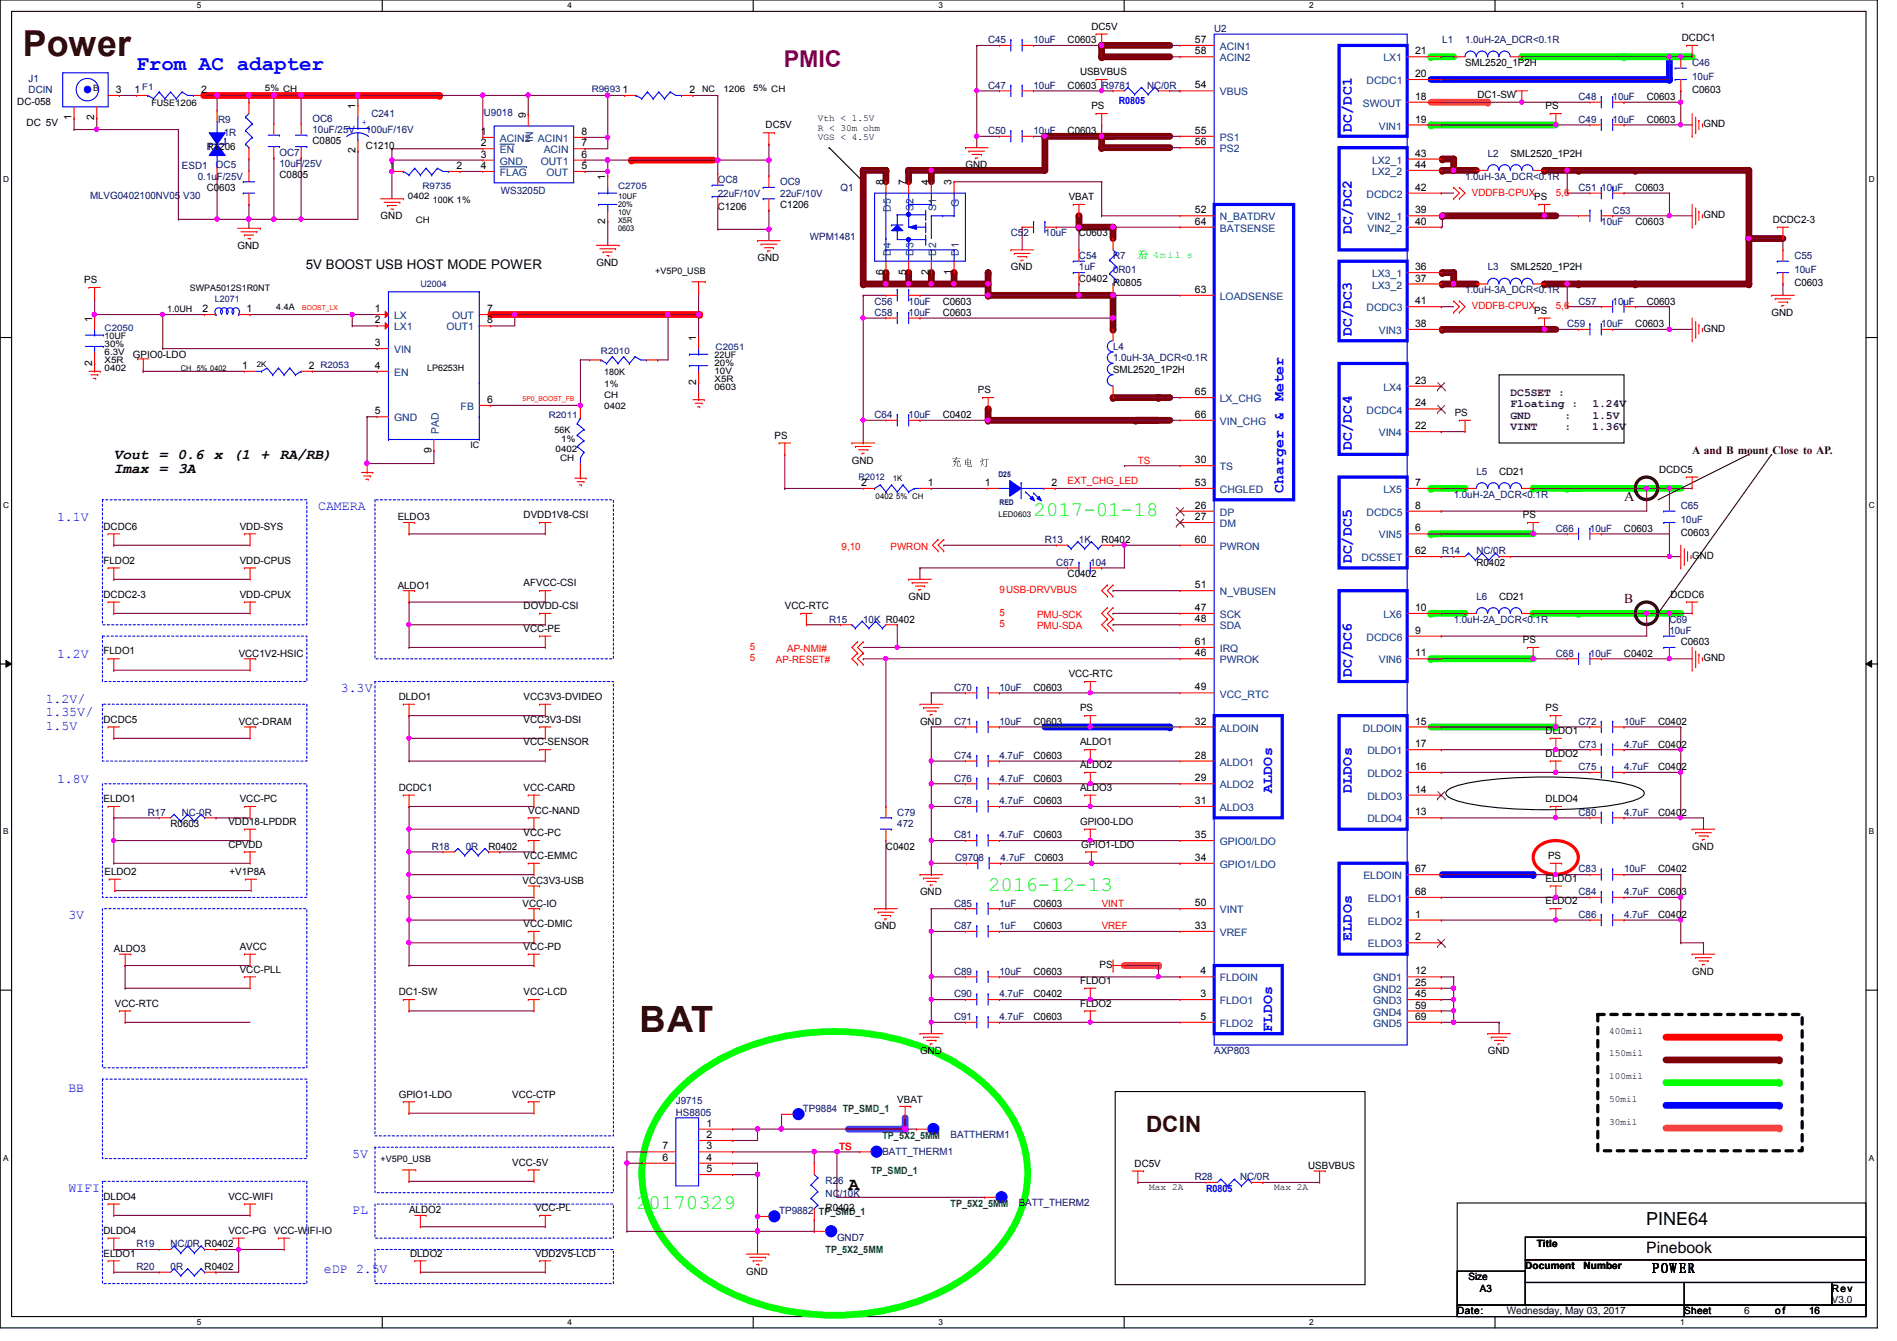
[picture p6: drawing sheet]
<svg xmlns="http://www.w3.org/2000/svg" width="297mm" height="210mm" viewBox="0 0 297 210" stroke-linecap="round" stroke-linejoin="round" font-family="sans-serif">
<defs><g id="words">
<text font-size="5.7" fill="#3f0000" x="100.2" y="161.6">BAT</text>
<text font-size="5.6" fill="#3f0000" x="3.6" y="8.7">Power</text>
<text font-size="3.6" fill="#7f007f" x="122.7" y="10.5">PMIC</text>
<text font-size="3.5" fill="#3f0000" x="179.5" y="177.2">DCIN</text>
<text font-size="3.3" fill="#00f" x="21.4" y="10.9">From AC adapter</text>
<g font-size="3.3" fill="#01ff3f">
<text x="161.8" y="80.8">2017-01-18</text>
<text x="154.7" y="139.4">2016-12-13</text>
<text x="99.6" y="189.2">20170329</text>
</g>
<g font-size="2.8">
<text x="132.8" y="186.2">A</text>
<text x="257.8" y="191.8">PINE64</text>
</g>
<text font-size="2.5" x="257.8" y="196.1">Pinebook</text>
<text font-size="2.4" x="258.4" y="199.3">POWER</text>
<g font-size="2.3" fill="#00f">
<text x="211.7" y="20.6" transform="rotate(-90 211.7 20.6)">DC/DC1</text>
<text x="211.7" y="36.6" transform="rotate(-90 211.7 36.6)">DC/DC2</text>
<text x="211.7" y="52.6" transform="rotate(-90 211.7 52.6)">DC/DC3</text>
<text x="211.7" y="70.4" transform="rotate(-90 211.7 70.4)">DC/DC4</text>
<text x="201" y="77.2" transform="rotate(-90 201 77.2)">Charger &amp; Meter</text>
<text x="211.7" y="88.2" transform="rotate(-90 211.7 88.2)">DC/DC5</text>
<text x="211.7" y="106" transform="rotate(-90 211.7 106)">DC/DC6</text>
<text x="199.2" y="124.1" transform="rotate(-90 199.2 124.1)">ALDOs</text>
<text x="211.7" y="124.1" transform="rotate(-90 211.7 124.1)">DLDOs</text>
<text x="211.7" y="147.2" transform="rotate(-90 211.7 147.2)">ELDOs</text>
<text x="199.2" y="161.5" transform="rotate(-90 199.2 161.5)">FLDOs</text>
</g>
<g font-size="2.3">
<text x="17.8" y="71.8">Vout = 0.6 x (1</text>
<text x="40.8" y="71.8">+ RA/RB)</text>
<text x="17.8" y="74.1">Imax = 3A</text>
</g>
<text font-size="2.2" fill="#3f0000" x="254.3" y="78.5">A</text>
<text font-size="2.1" x="47.9" y="42.1">5V BOOST USB HOST MODE POWER</text>
<g font-size="2.1" fill="#00f">
<text x="8.9" y="81.6">1.1V</text>
<text x="49.8" y="79.8">CAMERA</text>
<text x="8.9" y="103">1.2V</text>
<text x="7.2" y="110.1">1.2V/</text>
<text x="7.2" y="112.1">1.35V/</text>
<text x="53.4" y="108.3">3.3V</text>
<text x="7.2" y="114.2">1.5V</text>
<text x="8.9" y="122.5">1.8V</text>
<text x="10.7" y="143.8">3V</text>
<text x="10.7" y="170.9">BB</text>
<text x="55.2" y="181.2">5V</text>
<text x="10.7" y="186.5">WIFI</text>
<text x="55.2" y="190.1">PL</text>
<text x="50.7" y="199.3">eDP 2.5V</text>
</g>
<text font-size="2.1" fill="#3f0000" x="254.3" y="94.4">B</text>
<g font-size="1.8" fill="#3f003f">
<text x="236.5" y="62">DC5SET :</text>
<text x="236.5" y="63.8">Floating :</text>
<text x="236.5" y="65.5">GND</text>
<text x="245" y="65.5">:</text>
<text x="249.4" y="63.8">1.24V</text>
<text x="249.4" y="65.5">1.5V</text>
<text x="236.5" y="67.3">VINT</text>
<text x="245" y="67.3">:</text>
<text x="249.3" y="67.3">1.36V</text>
</g>
<text font-size="1.8" fill="#3f0000" x="265" y="71">A and B mount Close to AP.</text>
<g font-size="1.6">
<text x="170.9" y="4.7">DC5V</text>
<text x="167.2" y="6.8">C0603</text>
<text x="169.1" y="11.8">USBVBUS</text>
<text x="187.1" y="6.7">57</text>
<text x="187.1" y="8.5">58</text>
<text x="221.6" y="8.5">21</text>
<text x="229.4" y="10.3">SML2520_1P2H</text>
<text x="263.4" y="6.4">DCDC1</text>
<text x="2.7" y="16.4">DC-058</text>
<text x="18.2" y="14.6">3</text>
<text x="21" y="14.6">1</text>
<text x="31.5" y="14.6">2</text>
<text x="55.7" y="17.1" transform="rotate(-90 55.7 17.1)">1</text>
<text x="97.5" y="14.6">1</text>
<text x="107.9" y="14.6">2</text>
<text x="167.2" y="13.9">C0603 R9781</text>
<text x="170.9" y="17.1">PS</text>
<text x="187.1" y="13.8">54</text>
<text x="221.6" y="12.1">20</text>
<text x="221.6" y="15.6">18</text>
<text x="231.3" y="15.3">DC1-SW</text>
<text x="242" y="17.1">PS</text>
<text x="257.8" y="15.7">C0603</text>
<text x="265" y="14.6">C0603</text>
<text x="4.1" y="19.8">DC 5V</text>
<text x="11.2" y="18.8" transform="rotate(-90 11.2 18.8)">1</text>
<text x="14.8" y="18.8" transform="rotate(-90 14.8 18.8)">2</text>
<text x="32.4" y="23.5">R1206</text>
<text x="48.9" y="22.6">C0805</text>
<text x="57.3" y="23.3">C1210</text>
<text x="75.3" y="21.1">1</text>
<text x="75.3" y="22.9">2</text>
<text x="82.3" y="18.5" transform="rotate(-90 82.3 18.5)">9</text>
<text x="91.1" y="22.9">7</text>
<text x="91.1" y="21.1">8</text>
<text x="119.9" y="20.1">DC5V</text>
<text x="167.2" y="21">C0603</text>
<text x="187.1" y="21">55</text>
<text x="187.1" y="22.7">56</text>
<text x="221.6" y="19.2">19</text>
<text x="257.8" y="19.2">C0603</text>
<text x="266.7" y="19.9">GND</text>
<text x="32.4" y="29.9">C0603</text>
<text x="43.8" y="27.9">C0805</text>
<text x="55.7" y="24" transform="rotate(-90 55.7 24)">2</text>
<text x="61" y="26.5">1</text>
<text x="71.5" y="26.5">2</text>
<text x="75.3" y="24.7">3</text>
<text x="75.3" y="26.5">4</text>
<text x="91.1" y="26.5">5</text>
<text x="91.1" y="24.7">6</text>
<text x="94.8" y="28.1" transform="rotate(-90 94.8 28.1)">1</text>
<text x="138.3" y="29" transform="rotate(-90 138.3 29)">8</text>
<text x="141.9" y="29" transform="rotate(-90 141.9 29)">7</text>
<text x="145.5" y="29" transform="rotate(-90 145.5 29)">4</text>
<text x="149" y="29" transform="rotate(-90 149 29)">3</text>
<text x="151.2" y="26.3">GND</text>
<text x="221.6" y="26.3">44</text>
<text x="221.6" y="24.5">43</text>
<text x="221.6" y="29.8">42</text>
<text x="236.5" y="24.6">SML2520_1P2H</text>
<text x="256.1" y="29.9">C0603</text>
<text x="59.6" y="34.3">GND</text>
<text x="94.8" y="35" transform="rotate(-90 94.8 35)">2</text>
<text x="112.4" y="32.9">C1206</text>
<text x="122.2" y="32.6">C1206</text>
<text x="167.3" y="31.3">VBAT</text>
<text x="187.1" y="33.4">52</text>
<text x="187.1" y="35.2">64</text>
<text x="221.6" y="35.2">40</text>
<text x="221.6" y="33.4">39</text>
<text x="240.2" y="31.3">PS</text>
<text x="256.1" y="35.2">C0603</text>
<text x="266.7" y="34.2">GND</text>
<text x="277.6" y="34.9">DCDC2-3</text>
<text x="37.2" y="38.9">GND</text>
<text x="93.4" y="41.6">GND</text>
<text x="118.6" y="40.9">GND</text>
<text x="168.9" y="37">C0603</text>
<text x="13.2" y="44.3">PS</text>
<text x="138.3" y="43" transform="rotate(-90 138.3 43)">6</text>
<text x="141.9" y="43" transform="rotate(-90 141.9 43)">5</text>
<text x="145.5" y="43" transform="rotate(-90 145.5 43)">2</text>
<text x="147.6" y="47.7">C0603</text>
<text x="149" y="43" transform="rotate(-90 149 43)">1</text>
<text x="158.3" y="42.3">GND</text>
<text x="168.9" y="44.1">C0402</text>
<text x="174.3" y="44.8">R0805</text>
<text x="187.1" y="45.8">63</text>
<text x="221.6" y="44.1">37</text>
<text x="221.6" y="42.3">36</text>
<text x="221.6" y="47.6">41</text>
<text x="236.5" y="42.3">SML2520_1P2H</text>
<text x="257.8" y="47.7">C0603</text>
<text x="281" y="44.8">C0603</text>
<text x="14.4" y="50.3" transform="rotate(-90 14.4 50.3)">1</text>
<text x="31.7" y="48.9">2</text>
<text x="38.6" y="48.9">1</text>
<text x="58.7" y="50.6">2</text>
<text x="58.7" y="48.9">1</text>
<text x="76.3" y="48.9">7</text>
<text x="76.3" y="50.6">8</text>
<text x="109" y="53.3" transform="rotate(-90 109 53.3)">1</text>
<text x="147.6" y="49.4">C0603</text>
<text x="221.6" y="51.2">38</text>
<text x="240.2" y="49.1">PS</text>
<text x="256.1" y="51.2">C0603</text>
<text x="266.7" y="51.9">GND</text>
<text x="277.4" y="49.4">GND</text>
<text x="14.4" y="57.2" transform="rotate(-90 14.4 57.2)">2</text>
<text x="20.8" y="56">GPIO0-LDO</text>
<text x="37.9" y="57.7">1</text>
<text x="48.4" y="57.7">2</text>
<text x="58.7" y="54.2">3</text>
<text x="58.7" y="57.7">4</text>
<text x="174.3" y="58.3">SML2520_1P2H</text>
<text x="58.7" y="64.9">5</text>
<text x="76.3" y="63.1">6</text>
<text x="109" y="60.2" transform="rotate(-90 109 60.2)">2</text>
<text x="147.6" y="65.4">C0402</text>
<text x="153.1" y="61.6">PS</text>
<text x="187.1" y="61.8">65</text>
<text x="187.1" y="65.4">66</text>
<text x="221.6" y="60.1">23</text>
<text x="221.6" y="63.6">24</text>
<text x="227.8" y="65.1">PS</text>
<text x="67.6" y="70.9" transform="rotate(-90 67.6 70.9)">9</text>
<text x="121.3" y="68.7">PS</text>
<text x="221.6" y="67.2">22</text>
<text x="133.4" y="72.6">GND</text>
<text x="134.8" y="76.1">2</text>
<text x="145.3" y="76.1">1</text>
<text x="149.1" y="72.9">充充 充</text>
<text x="154.2" y="76.1">1</text>
<text x="164.7" y="76.1">2</text>
<text x="187.1" y="72.5">30</text>
<text x="187.1" y="76.1">53</text>
<text x="221.6" y="76.1">7</text>
<text x="234.7" y="74.3">CD21</text>
<text x="259.8" y="74">DCDC5</text>
<text x="16.2" y="82.9">DCDC6</text>
<text x="37.5" y="82.9">VDD-SYS</text>
<text x="62.3" y="81.4">ELDO3</text>
<text x="82" y="81.1">DVDD1V8-CSI</text>
<text x="187.1" y="79.6">26</text>
<text x="187.1" y="81.4">27</text>
<text x="221.6" y="83.2">6</text>
<text x="221.6" y="79.6">8</text>
<text x="238.5" y="81.1">PS</text>
<text x="254.3" y="83.2">C0603</text>
<text x="263.2" y="83.9">C0603</text>
<text x="16.2" y="88.2">FLDO2</text>
<text x="37.5" y="88.2">VDD-CPUS</text>
<text x="172.5" y="85">R0402</text>
<text x="187.1" y="85">60</text>
<text x="221.6" y="86.7">62</text>
<text x="231.2" y="88.6">R0402</text>
<text x="265" y="87.5">GND</text>
<text x="16.2" y="93.6">DCDC2-3</text>
<text x="37.5" y="93.6">VDD-CPUX</text>
<text x="62.3" y="92.1">ALDO1</text>
<text x="82" y="91.8">AFVCC-CSI</text>
<text x="82" y="95.3">DOVDD-CSI</text>
<text x="122.9" y="95.3">VCC-RTC</text>
<text x="142.3" y="93.9">GND</text>
<text x="167.2" y="90.3">C0402</text>
<text x="187.1" y="95.6">47</text>
<text x="187.1" y="92.1">51</text>
<text x="221.6" y="95.6">10</text>
<text x="234.7" y="93.9">CD21</text>
<text x="261.6" y="93.6">DCDC6</text>
<text x="82" y="98.9">VCC-PE</text>
<text x="187.1" y="97.4">48</text>
<text x="187.1" y="101">61</text>
<text x="221.6" y="99.2">9</text>
<text x="238.5" y="100.7">PS</text>
<text x="263.2" y="101">C0603</text>
<text x="16.2" y="102.4">FLDO1</text>
<text x="37.4" y="102.8">VCC1V2-HSIC</text>
<text x="167.3" y="106">VCC-RTC</text>
<text x="187.1" y="102.7">46</text>
<text x="221.6" y="102.7">11</text>
<text x="254.3" y="102.8">C0402</text>
<text x="266.7" y="103.5">GND</text>
<text x="16.2" y="113.1">DCDC5</text>
<text x="37.4" y="113.5">VCC-DRAM</text>
<text x="62.4" y="109.6">DLDO1</text>
<text x="82" y="109.6">VCC3V3-DVIDEO</text>
<text x="82" y="113.1">VCC3V3-DSI</text>
<text x="144.1" y="113.5">GND</text>
<text x="161.8" y="108.1">C0603</text>
<text x="161.8" y="113.5">C0603</text>
<text x="169.1" y="111.3">PS</text>
<text x="187.1" y="113.4">32</text>
<text x="187.1" y="108.1">49</text>
<text x="221.6" y="113.4">15</text>
<text x="242" y="111.3">PS</text>
<text x="259.6" y="113.5">C0402</text>
<text x="82" y="116.7">VCC-SENSOR</text>
<text x="161.8" y="118.8">C0603</text>
<text x="169.1" y="116.7">ALDO1</text>
<text x="187.1" y="118.7">28</text>
<text x="221.6" y="117">17</text>
<text x="242" y="114.9">DLDO1</text>
<text x="242" y="118.4">DLDO2</text>
<text x="259.6" y="117">C0402</text>
<text x="16.2" y="125.6">ELDO1</text>
<text x="37.5" y="125.6">VCC-PC</text>
<text x="62.4" y="123.8">DCDC1</text>
<text x="82" y="123.8">VCC-CARD</text>
<text x="161.8" y="125.9">C0603</text>
<text x="161.8" y="122.3">C0603</text>
<text x="169.1" y="120.2">ALDO2</text>
<text x="169.1" y="123.8">ALDO3</text>
<text x="187.1" y="122.3">29</text>
<text x="187.1" y="125.9">31</text>
<text x="221.6" y="124.1">14</text>
<text x="221.6" y="120.5">16</text>
<text x="242" y="125.6">DLDO4</text>
<text x="259.6" y="120.6">C0402</text>
<text x="26.7" y="129.5">R0603</text>
<text x="35.8" y="129.1">VDD18-LPDDR</text>
<text x="82" y="130.9">VCC-PC</text>
<text x="82.7" y="127.3">VCC-NAND</text>
<text x="161.8" y="131.2">C0603</text>
<text x="169.1" y="129.1">GPIO0-LDO</text>
<text x="187.1" y="131.2">35</text>
<text x="221.6" y="127.6">13</text>
<text x="259.6" y="127.7">C0402</text>
<text x="16.4" y="136.9">ELDO2</text>
<text x="35.8" y="132.7">CPVDD</text>
<text x="35.9" y="136.9">+V1P8A</text>
<text x="76.5" y="133">R0402</text>
<text x="82" y="134.5">VCC-EMMC</text>
<text x="138.7" y="133">C0402</text>
<text x="162" y="134.8">C0603</text>
<text x="169.3" y="132.7">GPIO1-LDO</text>
<text x="187.1" y="134.7">34</text>
<text x="221.6" y="136.5">67</text>
<text x="242.4" y="134.5">PS</text>
<text x="259.6" y="136.6">C0402</text>
<text x="265" y="133">GND</text>
<text x="81.8" y="138.3">VCC3V3-USB</text>
<text x="81.8" y="141.9">VCC-IO</text>
<text x="144.1" y="140.1">GND</text>
<text x="161.8" y="141.9">C0603</text>
<text x="187.1" y="141.9">50</text>
<text x="221.6" y="143.6">1</text>
<text x="221.6" y="140.1">68</text>
<text x="242" y="138">ELDO1</text>
<text x="242" y="141.6">ELDO2</text>
<text x="259.6" y="143.7">C0402</text>
<text x="259.6" y="140.1">C0603</text>
<text x="17.8" y="149">ALDO3</text>
<text x="37.5" y="148.7">AVCC</text>
<text x="82" y="145.1">VCC-DMIC</text>
<text x="82" y="148.7">VCC-PD</text>
<text x="136.9" y="145.5">GND</text>
<text x="161.8" y="145.5">C0603</text>
<text x="187.1" y="145.4">33</text>
<text x="221.6" y="147.2">2</text>
<text x="37.5" y="152.2">VCC-PLL</text>
<text x="62.4" y="155.8">DC1-SW</text>
<text x="82" y="155.8">VCC-LCD</text>
<text x="161.8" y="152.6">C0603</text>
<text x="169.1" y="154">FLDO1</text>
<text x="172.2" y="151.5">PS</text>
<text x="188" y="152.5">4</text>
<text x="221.6" y="152.5">12</text>
<text x="221.6" y="154.3">25</text>
<text x="265" y="152.6">GND</text>
<text x="18" y="157.6">VCC-RTC</text>
<text x="161.8" y="156.1">C0402</text>
<text x="161.8" y="159.7">C0603</text>
<text x="169.1" y="157.6">FLDO2</text>
<text x="188" y="156.1">3</text>
<text x="188" y="159.6">5</text>
<text x="221.6" y="156.1">45</text>
<text x="221.6" y="157.9">59</text>
<text x="221.6" y="159.6">69</text>
<text x="144.1" y="165">GND</text>
<text x="233" y="165">GND</text>
<text x="62.4" y="171.8">GPIO1-LDO</text>
<text x="80.2" y="171.8">VCC-CTP</text>
<text x="140.5" y="172.7">VBAT</text>
<text x="103.7" y="179.9">7</text>
<text x="110.6" y="176.4">1</text>
<text x="110.6" y="178.1">2</text>
<text x="110.6" y="179.9">3</text>
<text x="80.2" y="182.5">VCC-5V</text>
<text x="103.7" y="181.7">6</text>
<text x="110.6" y="181.7">4</text>
<text x="110.6" y="183.5">5</text>
<text x="177.7" y="182.6">DC5V</text>
<text x="204.8" y="183">USBVBUS</text>
<text x="16.2" y="187.8">DLDO4</text>
<text x="35.8" y="187.8">VCC-WIFI</text>
<text x="64" y="189.9">ALDO2</text>
<text x="83.8" y="189.6">VCC-PL</text>
<text x="129.3" y="189.6">R0402</text>
<text x="16.2" y="193.1">DLDO4</text>
<text x="16.2" y="196.7">ELDO1</text>
<text x="35.8" y="193.1">VCC-PG</text>
<text x="42.9" y="193.1">VCC-WIFI-IO</text>
<text x="64.2" y="196.7">DLDO2</text>
<text x="83.8" y="196.7">VDD2V5-LCD</text>
<text x="240.6" y="195.1">Title</text>
<text x="32" y="198.8">R0402</text>
<text x="116.8" y="199.5">GND</text>
<text x="229.9" y="200.4">Size</text>
<text x="231.7" y="202.2">A3</text>
<text x="238.8" y="198.7">Document</text>
<text x="248" y="198.7">Number</text>
<text x="286.8" y="202.2">Rev</text>
<text x="286.8" y="204">V3.0</text>
<text x="228.2" y="205.7">Date:</text>
<text x="235.9" y="205.7">Wednesday, May 03, 2017</text>
<text x="263.7" y="205.7">Sheet</text>
<text x="273.1" y="205.7">6</text>
<text x="278" y="205.7">of</text>
<text x="283.3" y="205.7">16</text>
</g>
<g font-size="1.6" fill="#00007f">
<text x="190.1" y="5">U2</text>
<text x="154.7" y="6.8">C45</text>
<text x="161.8" y="6.8">10uF</text>
<text x="225.8" y="6.8">L1</text>
<text x="229.4" y="6.8">1.0uH-2A_DCR&lt;0.1R</text>
<text x="265" y="10.3">C46</text>
<text x="4.5" y="12.8">J1</text>
<text x="4.5" y="14.6">DCIN</text>
<text x="154.7" y="13.9">C47</text>
<text x="161.8" y="13.9">10uF</text>
<text x="179.6" y="13.9">NC/0R</text>
<text x="247.2" y="15.7">C48</text>
<text x="252.5" y="15.7">10uF</text>
<text x="265" y="12.4">10uF</text>
<text x="34.2" y="19.2">R9</text>
<text x="35" y="21.3">1R</text>
<text x="48.9" y="19">OC6</text>
<text x="48.9" y="20.8">10uF/25V</text>
<text x="57.3" y="20.8">100uF/16V</text>
<text x="58.2" y="18.3">C241</text>
<text x="75.8" y="18.2">U9018</text>
<text x="154.7" y="21">C50</text>
<text x="161.8" y="21">10uF</text>
<text x="247.2" y="19.2">C49</text>
<text x="252.5" y="19.2">10uF</text>
<text x="28.5" y="26.5">ESD1</text>
<text x="31" y="28.1">0.1uF/25V</text>
<text x="33.8" y="26.3">OC5</text>
<text x="43.8" y="24.4">OC7</text>
<text x="43.8" y="26.2">10uF/25V</text>
<text x="112.4" y="28.7">OC8</text>
<text x="122.2" y="29">OC9</text>
<text x="131.6" y="29.9">Q1</text>
<text x="229.4" y="28.1">1.0uH-3A_DCR&lt;0.1R</text>
<text x="233" y="24.6">L2</text>
<text x="247.2" y="29.9">C51</text>
<text x="250.7" y="29.9">10uF</text>
<text x="14.1" y="31.1">MLVG0402100NV05 V30</text>
<text x="78.4" y="30.4">WS3205D</text>
<text x="112.4" y="30.8">22uF/10V</text>
<text x="122.2" y="30.8">22uF/10V</text>
<text x="250.7" y="35.2">10uF</text>
<text x="252.5" y="33.4">C53</text>
<text x="126.8" y="37.5">WPM1481</text>
<text x="158.3" y="37">C52</text>
<text x="163.6" y="37">10uF</text>
<text x="168.9" y="40.6">C54</text>
<text x="174.3" y="40.6">R7</text>
<text x="281" y="40.6">C55</text>
<text x="136.9" y="47.7">C56</text>
<text x="142.3" y="47.7">10uF</text>
<text x="168.9" y="42.3">1uF</text>
<text x="174.3" y="42.7">0R01</text>
<text x="229.4" y="45.9">1.0uH-3A_DCR&lt;0.1R</text>
<text x="233" y="42.3">L3</text>
<text x="247.2" y="47.7">C57</text>
<text x="252.5" y="47.7">10uF</text>
<text x="281" y="42.7">10uF</text>
<text x="136.9" y="49.4">C58</text>
<text x="142.3" y="49.4">10uF</text>
<text x="245.4" y="51.2">C59</text>
<text x="250.7" y="51.2">10uF</text>
<text x="174.3" y="54.8">L4</text>
<text x="174.3" y="56.6">1.0uH-3A_DCR&lt;0.1R</text>
<text x="136.9" y="65.4">C64</text>
<text x="142.3" y="65.4">10uF</text>
<text x="227.6" y="77.9">1.0uH-2A_DCR&lt;0.1R</text>
<text x="231.2" y="74.3">L5</text>
<text x="243.6" y="83.2">C66</text>
<text x="249" y="83.2">10uF</text>
<text x="263.2" y="79.7">C65</text>
<text x="263.2" y="81.8">10uF</text>
<text x="163.6" y="85">R13</text>
<text x="165.4" y="88.6">C67</text>
<text x="168.9" y="85">1K</text>
<text x="170.7" y="88.6">104</text>
<text x="225.8" y="86.8">R14</text>
<text x="231.2" y="86.8">NC/0R</text>
<text x="231.2" y="93.9">L6</text>
<text x="129.8" y="97.5">R15</text>
<text x="135.2" y="97.5">10K R0402</text>
<text x="227.6" y="97.5">1.0uH-2A_DCR&lt;0.1R</text>
<text x="261.4" y="97.5">C69</text>
<text x="261.4" y="99.2">10uF</text>
<text x="243.6" y="102.8">C68</text>
<text x="249" y="102.8">10uF</text>
<text x="149.4" y="108.1">C70</text>
<text x="149.4" y="113.5">C71</text>
<text x="156.5" y="108.1">10uF</text>
<text x="156.5" y="113.5">10uF</text>
<text x="247.2" y="113.5">C72</text>
<text x="254.3" y="113.5">10uF</text>
<text x="149.4" y="118.8">C74</text>
<text x="156.5" y="118.8">4.7uF</text>
<text x="247.2" y="117">C73</text>
<text x="254.3" y="117">4.7uF</text>
<text x="149.4" y="125.9">C78</text>
<text x="149.4" y="122.3">C76</text>
<text x="156.5" y="125.9">4.7uF</text>
<text x="156.5" y="122.3">4.7uF</text>
<text x="247.2" y="120.6">C75</text>
<text x="254.3" y="120.6">4.7uF</text>
<text x="23.2" y="127.7">R17</text>
<text x="28.5" y="127.7">NC-0R</text>
<text x="140.5" y="127.7">C79</text>
<text x="140.5" y="129.5">472</text>
<text x="149.4" y="131.2">C81</text>
<text x="156.5" y="131.2">4.7uF</text>
<text x="247.2" y="127.7">C80</text>
<text x="254.3" y="127.7">4.7uF</text>
<text x="67.6" y="133">R18</text>
<text x="72.9" y="133">0R</text>
<text x="149.6" y="134.8">C9708</text>
<text x="156.7" y="134.8">4.7uF</text>
<text x="247.2" y="136.6">C83</text>
<text x="254.3" y="136.6">10uF</text>
<text x="149.4" y="141.9">C85</text>
<text x="156.5" y="141.9">1uF</text>
<text x="247.2" y="143.7">C86</text>
<text x="247.2" y="140.1">C84</text>
<text x="254.3" y="143.7">4.7uF</text>
<text x="254.3" y="140.1">4.7uF</text>
<text x="149.4" y="145.5">C87</text>
<text x="156.5" y="145.5">1uF</text>
<text x="149.4" y="152.6">C89</text>
<text x="156.5" y="152.6">10uF</text>
<text x="149.4" y="156.1">C90</text>
<text x="149.4" y="159.7">C91</text>
<text x="156.5" y="156.1">4.7uF</text>
<text x="156.5" y="159.7">4.7uF</text>
<text x="190.1" y="165">AXP803</text>
<text x="105.8" y="172.8">J9715</text>
<text x="105.8" y="174.6">HS8805</text>
<text x="125.7" y="174.1">TP9884 TP_SMD_1</text>
<text x="148.8" y="178.2">BATTHERM1</text>
<text x="129.3" y="185.3">R26</text>
<text x="138.2" y="180.8">BATT_THERM1</text>
<text x="187.1" y="184.7">R28</text>
<text x="194.2" y="184.7">NC/0R</text>
<text x="122" y="190.1">TP9882 TP_SMD_1</text>
<text x="129.3" y="187.4">NC/10K</text>
<text x="159.5" y="188.8">BATT_THERM2</text>
<text x="21.4" y="195.2">R19</text>
<text x="26.7" y="195.2">NC/0R R0402</text>
<text x="131.1" y="194.2">GND7</text>
<text x="21.4" y="198.8">R20</text>
<text x="26.7" y="198.8">0R</text>
</g>
<g font-size="1.6" fill="#003f7f">
<text x="191" y="7.8">ACIN1</text>
<text x="191" y="9.6">ACIN2</text>
<text x="216.6" y="9.6">LX1</text>
<text x="191" y="14.9">VBUS</text>
<text x="213.4" y="16.7">SWOUT</text>
<text x="214" y="13.2">DCDC1</text>
<text x="78.3" y="22.2">ACIN2</text>
<text x="83.5" y="22.3" transform="rotate(-90 83.5 22.3)">IN</text>
<text x="84.2" y="22.2">ACIN1</text>
<text x="191" y="22.1">PS1</text>
<text x="191" y="23.8">PS2</text>
<text x="215.9" y="20.3">VIN1</text>
<text x="78.3" y="24">EN</text>
<text x="78.3" y="25.8">GND</text>
<text x="78.3" y="27.6">FLAG</text>
<text x="84.7" y="25.8">OUT1</text>
<text x="85.1" y="24">ACIN</text>
<text x="85.6" y="27.6">OUT</text>
<text x="214.8" y="27.4">LX2_2</text>
<text x="214.8" y="25.6">LX2_1</text>
<text x="139.5" y="33.2" transform="rotate(-90 139.5 33.2)">D5</text>
<text x="143" y="33.1" transform="rotate(-90 143 33.1)">S2</text>
<text x="146.6" y="33.1" transform="rotate(-90 146.6 33.1)">S1</text>
<text x="150.2" y="32.4" transform="rotate(-90 150.2 32.4)">G</text>
<text x="191" y="34.5">N_BATDRV</text>
<text x="214" y="30.9">DCDC2</text>
<text x="214.1" y="34.5">VIN2_1</text>
<text x="139.5" y="40" transform="rotate(-90 139.5 40)">D</text>
<text x="139.5" y="38.8" transform="rotate(-90 139.5 38.8)">4</text>
<text x="143" y="40" transform="rotate(-90 143 40)">D</text>
<text x="143" y="38.8" transform="rotate(-90 143 38.8)">3</text>
<text x="146.6" y="40" transform="rotate(-90 146.6 40)">D</text>
<text x="146.6" y="38.8" transform="rotate(-90 146.6 38.8)">2</text>
<text x="150.2" y="40" transform="rotate(-90 150.2 40)">D1</text>
<text x="191" y="36.3">BATSENSE</text>
<text x="214.1" y="36.3">VIN2_2</text>
<text x="191" y="46.9">LOADSENSE</text>
<text x="214.8" y="45.2">LX3_2</text>
<text x="214.8" y="43.4">LX3_1</text>
<text x="61.7" y="51.7">LX1</text>
<text x="61.7" y="50">LX</text>
<text x="69.9" y="51.7">OUT1</text>
<text x="70.8" y="50">OUT</text>
<text x="214" y="48.7">DCDC3</text>
<text x="215.9" y="52.3">VIN3</text>
<text x="61.7" y="55.3">VIN</text>
<text x="61.7" y="58.8">EN</text>
<text x="61.7" y="66">GND</text>
<text x="72.1" y="64.2">FB</text>
<text x="191" y="62.9">LX_CHG</text>
<text x="214" y="64.7">DCDC4</text>
<text x="216.6" y="61.2">LX4</text>
<text x="68.7" y="67.9" transform="rotate(-90 68.7 67.9)">PAD</text>
<text x="191" y="66.5">VIN_CHG</text>
<text x="215.9" y="68.3">VIN4</text>
<text x="191" y="73.6">TS</text>
<text x="191" y="77.2">CHGLED</text>
<text x="216.6" y="77.2">LX5</text>
<text x="191" y="80.7">DP</text>
<text x="191" y="82.5">DM</text>
<text x="214" y="80.7">DCDC5</text>
<text x="191" y="86.1">PWRON</text>
<text x="213.2" y="87.8">DC5SET</text>
<text x="215.9" y="84.3">VIN5</text>
<text x="191" y="93.2">N_VBUSEN</text>
<text x="191" y="96.7">SCK</text>
<text x="191" y="98.5">SDA</text>
<text x="214" y="100.3">DCDC6</text>
<text x="216.6" y="96.7">LX6</text>
<text x="191" y="103.8">PWROK</text>
<text x="191" y="102.1">IRQ</text>
<text x="215.9" y="103.8">VIN6</text>
<text x="191" y="109.2">VCC_RTC</text>
<text x="191" y="119.8">ALDO1</text>
<text x="191" y="114.5">ALDOIN</text>
<text x="213.4" y="114.5">DLDOIN</text>
<text x="214.1" y="118.1">DLDO1</text>
<text x="191" y="123.4">ALDO2</text>
<text x="214.1" y="125.2">DLDO3</text>
<text x="214.1" y="121.6">DLDO2</text>
<text x="191" y="127">ALDO3</text>
<text x="214.1" y="128.7">DLDO4</text>
<text x="191" y="132.3">GPIO0/LDO</text>
<text x="191" y="135.8">GPIO1/LDO</text>
<text x="213.5" y="137.6">ELDOIN</text>
<text x="191" y="143">VINT</text>
<text x="214.2" y="141.2">ELDO1</text>
<text x="191" y="146.5">VREF</text>
<text x="214.2" y="144.7">ELDO2</text>
<text x="214.2" y="148.3">ELDO3</text>
<text x="191" y="153.6">FLDOIN</text>
<text x="215" y="153.6">GND1</text>
<text x="215" y="155.4">GND2</text>
<text x="191" y="157.2">FLDO1</text>
<text x="191" y="160.7">FLDO2</text>
<text x="215" y="157.2">GND3</text>
<text x="215" y="159">GND4</text>
<text x="215" y="160.7">GND5</text>
</g>
<g font-size="1.6" fill="#00f">
<text x="175.2" y="16.3">R0805</text>
<text x="188.8" y="186.6">R0805</text>
</g>
<g font-size="1.6" fill="#f00">
<text x="230.5" y="30.6">VDDFB-CPUX</text>
<text x="243.6" y="30.6">5,6</text>
<text x="230.5" y="48.4">VDDFB-CPUX</text>
<text x="243.6" y="48.4">5,6</text>
<text x="167.2" y="75.7">EXT_CHG_LED</text>
<text x="178.2" y="72.6">TS</text>
<text x="131.8" y="86.1">9,10</text>
<text x="139.4" y="86.1">PWRON</text>
<text x="156.5" y="92.8">9USB-DRVVBUS</text>
<text x="117.4" y="101.7">5</text>
<text x="156.5" y="96.4">5</text>
<text x="156.5" y="98.2">5</text>
<text x="162.4" y="96.7">PMU-SCK</text>
<text x="162.4" y="98.5">PMU-SDA</text>
<text x="117.4" y="103.5">5</text>
<text x="121.5" y="103.8">AP-RESET#</text>
<text x="123.3" y="102.1">AP-NMI#</text>
<text x="172.5" y="141.9">VINT</text>
<text x="172.5" y="145.5">VREF</text>
<text x="131.4" y="180">TS</text>
</g>
<g font-size="1.6" fill="#01ff00">
<text x="177.8" y="40.3">差</text>
<text x="178.3" y="40.3">差 4mil s</text>
</g>
<g font-size="1.6" fill="#007f00">
<text x="138.2" y="178.2">TP_5X2_5MM</text>
<text x="136.4" y="183.7">TP_SMD_1</text>
<text x="148.8" y="188.9">TP_5X2_5MM</text>
<text x="129.3" y="196.2">TP_5X2_5MM</text>
</g>
<text font-size="1.5" fill="#00f" x="56.6" y="19.6">+</text>
<g font-size="1.5">
<text x="128.1" y="19">Vth &lt; 1.5V</text>
<text x="128.1" y="20.5">R &lt; 30m ohm</text>
<text x="128.1" y="22">VGS &lt; 4.5V</text>
<text x="252" y="161.8">400mil</text>
<text x="252" y="165.4">150mil</text>
<text x="252" y="168.9">100mil</text>
<text x="252" y="172.5">50mil</text>
<text x="252" y="176">30mil</text>
<text x="180" y="186.3">Max 2A</text>
<text x="199.5" y="186.3">Max 2A</text>
</g>
<g font-size="1.4">
<text x="14.6" y="14.2">B</text>
<text x="23.7" y="16.6">FUSE1206</text>
<text x="41.5" y="14.3">5% CH</text>
<text x="109.9" y="14.5">NC</text>
<text x="113.3" y="14.5">1206</text>
<text x="117.9" y="14.3">5% CH</text>
<text x="63.9" y="31.2">0402</text>
<text x="65.1" y="34.9">CH</text>
<text x="67.8" y="31.7">100K 1%</text>
<text x="29.7" y="45.6">SWPA5012S1R0NT</text>
<text x="102.6" y="42.9">+V5P0_USB</text>
<text x="16.4" y="53">10UF</text>
<text x="26.2" y="48.8">1.0UH</text>
<text x="43.3" y="48.6">4.4A</text>
<text x="16.4" y="58">0402</text>
<text x="16.4" y="56.8">X5R</text>
<text x="16.4" y="54.3">30%</text>
<text x="16.4" y="55.5">6.3V</text>
<text x="66.9" y="58">LP6253H</text>
<text x="94.6" y="58.8">180K</text>
<text x="111.9" y="56.1">22UF</text>
<text x="111.9" y="59.8">X5R</text>
<text x="111.9" y="58.5">10V</text>
<text x="111.9" y="57.3">20%</text>
<text x="94.6" y="60.5">1%</text>
<text x="94.6" y="62.3">CH</text>
<text x="94.6" y="64.1">0402</text>
<text x="111.9" y="61">0603</text>
<text x="73.7" y="70.1">IC</text>
<text x="86.8" y="67.8">56K</text>
<text x="87" y="70.8">0402</text>
<text x="87.9" y="69.2">1%</text>
<text x="87.7" y="72.1">CH</text>
<text x="59.6" y="181.9">+V5P0_USB</text>
</g>
<g font-size="1.4" fill="#00007f">
<text x="22.3" y="14.1">F1</text>
<text x="92.7" y="14.5">R9693</text>
<text x="66.2" y="29.6">R9735</text>
<text x="96.8" y="29.6">C2705</text>
<text x="33.7" y="47.2">L2071</text>
<text x="65.8" y="44.9">U2004</text>
<text x="16.4" y="51.8">C2050</text>
<text x="50.2" y="57.7">R2053</text>
<text x="94.1" y="55.4">R2010</text>
<text x="112.1" y="54.8">C2051</text>
<text x="85.9" y="65.5">R2011</text>
<text x="134.4" y="75.1">R2012</text>
</g>
<g font-size="1.3">
<text x="30.8" y="1.3">5</text>
<text x="88.9" y="1.3">4</text>
<text x="146.9" y="1.3">3</text>
<text x="205" y="1.3">2</text>
<text x="263.1" y="1.3">1</text>
<text x=".5" y="28.4">D</text>
<text x="292.6" y="28.4">D</text>
<text x=".5" y="79.5">C</text>
<text x="292.6" y="79.5">C</text>
<text x=".5" y="130.6">B</text>
<text x="292.6" y="130.6">B</text>
<text x=".5" y="181.7">A</text>
<text x="292.6" y="181.7">A</text>
<text x="30.8" y="207.4">5</text>
<text x="88.9" y="207.4">4</text>
<text x="146.9" y="207.4">3</text>
<text x="205" y="207.4">2</text>
<text x="263.1" y="207.4">1</text>
</g>
<g font-size="1.2">
<text x="96.8" y="32.4">20%</text>
<text x="96.8" y="34.9">X5R</text>
<text x="96.8" y="31.2">10UF</text>
<text x="96.8" y="33.7">10V</text>
<text x="96.8" y="36.2">0603</text>
<text x="28.3" y="58">CH 5% 0402</text>
<text x="40.2" y="57.5">2K</text>
<text x="139.8" y="75.3">1K</text>
<text x="137.1" y="78.1">0402</text>
<text x="140.3" y="78.1">5% CH</text>
<text x="156.3" y="81">LED0603</text>
</g>
<g font-size="1.2" fill="#00007f">
<text x="156.3" y="74.6">D25</text>
<text x="156.5" y="79">RED</text>
</g>
<g font-size="1.1" fill="#f00">
<text x="47.3" y="48.5">BOOST_LX</text>
<text x="81.8" y="62.7">5P0_BOOST_FB</text>
</g>
</g></defs>
<path d="M0 0h294v207.9h-294zM1.8 1.8h290.4v204.3h-290.4z" fill="none" stroke="#000" stroke-width=".17"/>
<g fill="#fff">
<path d="M30.8 .2h.7v1.4h-.7z"/>
<path d="M30.8 206.2h.7v1.4h-.7z"/>
</g>
<path d="M59.9 0v1.8M59.9 206.1v1.8" fill="none" stroke="#000" stroke-width=".17"/>
<g fill="#fff">
<path d="M88.9 .2h.6v1.4h-.6z"/>
<path d="M88.9 206.2h.6v1.4h-.6z"/>
</g>
<path d="M117.9 0v1.8M117.9 206.1v1.8" fill="none" stroke="#000" stroke-width=".17"/>
<g fill="#fff">
<path d="M146.9 .2h.7v1.4h-.7z"/>
<path d="M146.9 206.2h.7v1.4h-.7z"/>
</g>
<path d="M176 0v1.8M176 206.1v1.8" fill="none" stroke="#000" stroke-width=".17"/>
<g fill="#fff">
<path d="M205 .2h.7v1.4h-.7z"/>
<path d="M205 206.2h.7v1.4h-.7z"/>
</g>
<path d="M234.1 0v1.8M234.1 206.1v1.8" fill="none" stroke="#000" stroke-width=".17"/>
<g fill="#fff">
<path d="M263.1 .2h.7v1.4h-.7z"/>
<path d="M263.1 206.2h.7v1.4h-.7z"/>
<path d="M.5 27.3h.9v1.4h-.9z"/>
<path d="M292.6 27.3h.9v1.4h-.9z"/>
<path d="M.5 78.4h.9v1.4h-.9z"/>
<path d="M292.6 78.4h.9v1.4h-.9z"/>
</g>
<path d="M0 52.8h1.8M292.2 52.8h1.8" fill="none" stroke="#000" stroke-width=".17"/>
<g fill="#fff">
<path d="M.5 129.5h.8v1.4h-.8z"/>
<path d="M292.6 129.5h.9v1.4h-.9z"/>
</g>
<path d="M0 103.9h1.8M292.2 103.9h1.8" fill="none" stroke="#000" stroke-width=".17"/>
<path d="M.9 103.4l.9 .5-.9 .5zM292.2 103.9l.9-.5v1z" fill="#000"/>
<path d="M.9 103.4l.9 .5-.9 .5zM292.2 103.9l.9-.5v1z" fill="none" stroke="#000" stroke-width=".16"/>
<g fill="#fff">
<path d="M.5 180.5h.8v1.4h-.8z"/>
<path d="M292.6 180.5h.9v1.4h-.9z"/>
</g>
<path d="M0 155h1.8M292.2 155h1.8" fill="none" stroke="#000" stroke-width=".17"/>
<path d="M224.1 16h8.9" fill="none" stroke="#ff7f00" stroke-width="1.1"/>
<circle cx="233" cy="16" r=".53" fill="#ff7f00"/>
<path d="M224.1 12.4h37.3" fill="none" stroke="#00f" stroke-width="1.1"/>
<circle cx="261.4" cy="12.4" r=".53" fill="#00f"/>
<path d="M261.4 8.9v3.5" fill="none" stroke="#00f" stroke-width="1.1"/>
<circle cx="261.4" cy="8.9" r=".53" fill="#00f"/>
<path d="M224.1 8.9h3.5" fill="none" stroke="#01ff00" stroke-width="1.1"/>
<circle cx="224.1" cy="8.9" r=".53" fill="#01ff00"/>
<path d="M238.3 8.9h16" fill="none" stroke="#01ff00" stroke-width="1.1"/>
<circle cx="238.3" cy="8.9" r=".53" fill="#01ff00"/>
<path d="M254.3 8.9h10.7" fill="none" stroke="#01ff00" stroke-width="1.1"/>
<circle cx="254.3" cy="8.9" r=".53" fill="#01ff00"/>
<path d="M224.1 19.6h19.5" fill="none" stroke="#01ff00" stroke-width="1.1"/>
<circle cx="224.1" cy="19.6" r=".53" fill="#01ff00"/>
<path d="M224.1 76.5h5.3" fill="none" stroke="#01ff00" stroke-width="1.1"/>
<circle cx="224.1" cy="76.5" r=".53" fill="#01ff00"/>
<path d="M240.1 76.5h7.1" fill="none" stroke="#01ff00" stroke-width="1.1"/>
<circle cx="240.1" cy="76.5" r=".53" fill="#01ff00"/>
<path d="M256.1 76.5h7.1" fill="none" stroke="#01ff00" stroke-width="1.1"/>
<circle cx="256.1" cy="76.5" r=".53" fill="#01ff00"/>
<path d="M224.1 83.6h16" fill="none" stroke="#01ff00" stroke-width="1.1"/>
<circle cx="224.1" cy="83.6" r=".53" fill="#01ff00"/>
<path d="M224.1 103.1h16" fill="none" stroke="#01ff00" stroke-width="1.1"/>
<circle cx="224.1" cy="103.1" r=".53" fill="#01ff00"/>
<path d="M224.1 96h5.3" fill="none" stroke="#01ff00" stroke-width="1.1"/>
<circle cx="224.1" cy="96" r=".53" fill="#01ff00"/>
<path d="M240.1 96h7.1" fill="none" stroke="#01ff00" stroke-width="1.1"/>
<circle cx="240.1" cy="96" r=".53" fill="#01ff00"/>
<path d="M256.1 96h7.1" fill="none" stroke="#01ff00" stroke-width="1.1"/>
<circle cx="256.1" cy="96" r=".53" fill="#01ff00"/>
<path d="M129.8 23.1l5.4 5.3M129.8 23.1h.1" fill="none" stroke="#000" stroke-width=".17"/>
<path d="M172.5 7.1v1.8" fill="none" stroke="#7f0000" stroke-width="1.1"/>
<circle cx="172.5" cy="7.1" r=".53" fill="#7f0000"/>
<path d="M172.5 21.3v1.8" fill="none" stroke="#7f0000" stroke-width="1.1"/>
<circle cx="172.5" cy="21.3" r=".53" fill="#7f0000"/>
<path d="M172.5 8.9h10.7" fill="none" stroke="#7f0000" stroke-width="1.1"/>
<circle cx="172.5" cy="8.9" r=".53" fill="#7f0000"/>
<path d="M172.5 21.3h10.7" fill="none" stroke="#7f0000" stroke-width="1.1"/>
<circle cx="172.5" cy="21.3" r=".53" fill="#7f0000"/>
<path d="M172.5 23.1h10.7" fill="none" stroke="#7f0000" stroke-width="1.1"/>
<circle cx="172.5" cy="23.1" r=".53" fill="#7f0000"/>
<path d="M135.2 26.7h3.5" fill="none" stroke="#7f0000" stroke-width="1.1"/>
<circle cx="135.2" cy="26.7" r=".53" fill="#7f0000"/>
<path d="M142.3 26.7h21.3" fill="none" stroke="#7f0000" stroke-width="1.1"/>
<circle cx="142.3" cy="26.7" r=".53" fill="#7f0000"/>
<path d="M135.2 44.4h19.5" fill="none" stroke="#7f0000" stroke-width="1.1"/>
<circle cx="135.2" cy="44.5" r=".53" fill="#7f0000"/>
<path d="M154.7 46.2h19.6" fill="none" stroke="#7f0000" stroke-width="1.1"/>
<circle cx="154.7" cy="46.2" r=".53" fill="#7f0000"/>
<path d="M163.6 21.3h10.7" fill="none" stroke="#7f0000" stroke-width="1.1"/>
<circle cx="163.6" cy="21.3" r=".53" fill="#7f0000"/>
<path d="M163.6 21.3v5.4" fill="none" stroke="#7f0000" stroke-width="1.1"/>
<circle cx="163.6" cy="21.3" r=".53" fill="#7f0000"/>
<path d="M135.2 26.7v17.7" fill="none" stroke="#7f0000" stroke-width="1.1"/>
<circle cx="135.2" cy="26.7" r=".53" fill="#7f0000"/>
<path d="M154.7 42.7v3.5" fill="none" stroke="#7f0000" stroke-width="1.1"/>
<circle cx="154.7" cy="42.7" r=".53" fill="#7f0000"/>
<path d="M168.9 35.6h5.4" fill="none" stroke="#7f0000" stroke-width="1.1"/>
<circle cx="168.9" cy="35.6" r=".53" fill="#7f0000"/>
<path d="M168.9 33.8v1.8" fill="none" stroke="#7f0000" stroke-width="1.1"/>
<circle cx="168.9" cy="33.8" r=".53" fill="#7f0000"/>
<path d="M154.7 65.8h26.7" fill="none" stroke="#7f0000" stroke-width="1.1"/>
<circle cx="154.7" cy="65.8" r=".53" fill="#7f0000"/>
<path d="M181.4 62.2h1.8" fill="none" stroke="#7f0000" stroke-width="1.1"/>
<circle cx="181.4" cy="62.2" r=".53" fill="#7f0000"/>
<path d="M177.8 65.8h5.4" fill="none" stroke="#7f0000" stroke-width="1.1"/>
<g fill="#7f0000">
<circle cx="177.8" cy="65.8" r=".53"/>
<circle cx="172.5" cy="7.1" r=".53"/>
</g>
<path d="M138.7 26.7v1.7" fill="none" stroke="#7f0000" stroke-width="1.1"/>
<circle cx="138.7" cy="26.7" r=".53" fill="#7f0000"/>
<path d="M142.3 26.7v1.7" fill="none" stroke="#7f0000" stroke-width="1.1"/>
<circle cx="142.3" cy="26.7" r=".53" fill="#7f0000"/>
<path d="M145.8 26.7v1.7" fill="none" stroke="#7f0000" stroke-width="1.1"/>
<circle cx="145.8" cy="26.7" r=".53" fill="#7f0000"/>
<path d="M138.7 42.7v1.7" fill="none" stroke="#7f0000" stroke-width="1.1"/>
<circle cx="138.7" cy="42.7" r=".53" fill="#7f0000"/>
<path d="M142.3 42.7v1.7" fill="none" stroke="#7f0000" stroke-width="1.1"/>
<circle cx="142.3" cy="42.7" r=".53" fill="#7f0000"/>
<path d="M145.8 42.7v1.7" fill="none" stroke="#7f0000" stroke-width="1.1"/>
<circle cx="145.8" cy="42.7" r=".53" fill="#7f0000"/>
<path d="M149.4 42.7v1.7" fill="none" stroke="#7f0000" stroke-width="1.1"/>
<circle cx="149.4" cy="42.7" r=".53" fill="#7f0000"/>
<path d="M154.7 64v1.8" fill="none" stroke="#7f0000" stroke-width="1.1"/>
<circle cx="154.7" cy="64" r=".53" fill="#7f0000"/>
<path d="M163.6 113.8h19.6" fill="none" stroke="#00f" stroke-width="1.1"/>
<circle cx="183.2" cy="113.8" r=".53" fill="#00f"/>
<path d="M225.8 44.4h5.4" fill="none" stroke="#7f0000" stroke-width="1.1"/>
<circle cx="225.8" cy="44.5" r=".53" fill="#7f0000"/>
<path d="M241.8 44.4h5.4" fill="none" stroke="#7f0000" stroke-width="1.1"/>
<circle cx="241.8" cy="44.4" r=".53" fill="#7f0000"/>
<path d="M256.1 44.4h17.8" fill="none" stroke="#7f0000" stroke-width="1.1"/>
<circle cx="256.1" cy="44.4" r=".53" fill="#7f0000"/>
<path d="M225.8 51.6h17.8" fill="none" stroke="#7f0000" stroke-width="1.1"/>
<circle cx="225.8" cy="51.6" r=".53" fill="#7f0000"/>
<path d="M225.8 42.7h1.8" fill="none" stroke="#7f0000" stroke-width="1.1"/>
<circle cx="225.8" cy="42.7" r=".53" fill="#7f0000"/>
<path d="M227.6 42.7v1.7" fill="none" stroke="#7f0000" stroke-width="1.1"/>
<circle cx="227.6" cy="42.7" r=".53" fill="#7f0000"/>
<path d="M174.3 62.2h7.1" fill="none" stroke="#7f0000" stroke-width="1.1"/>
<circle cx="174.3" cy="62.2" r=".53" fill="#7f0000"/>
<path d="M174.3 46.2v5.4" fill="none" stroke="#7f3f00" stroke-width="1.1"/>
<circle cx="174.3" cy="51.6" r=".53" fill="#7f3f00"/>
<path d="M174.3 35.6v1.7" fill="none" stroke="#7f0000" stroke-width="1.1"/>
<circle cx="174.3" cy="35.6" r=".53" fill="#7f0000"/>
<path d="M225.8 26.7h5.4" fill="none" stroke="#7f0000" stroke-width="1.1"/>
<circle cx="225.8" cy="26.7" r=".53" fill="#7f0000"/>
<path d="M241.8 26.7h5.4" fill="none" stroke="#7f0000" stroke-width="1.1"/>
<circle cx="241.8" cy="26.7" r=".53" fill="#7f0000"/>
<path d="M256.1 26.7h17.8" fill="none" stroke="#7f0000" stroke-width="1.1"/>
<circle cx="256.1" cy="26.7" r=".53" fill="#7f0000"/>
<path d="M225.8 33.8h17.8" fill="none" stroke="#7f0000" stroke-width="1.1"/>
<circle cx="225.8" cy="33.8" r=".53" fill="#7f0000"/>
<path d="M225.8 24.9h1.8" fill="none" stroke="#7f0000" stroke-width="1.1"/>
<circle cx="225.8" cy="24.9" r=".53" fill="#7f0000"/>
<path d="M227.6 24.9v1.8" fill="none" stroke="#7f0000" stroke-width="1.1"/>
<circle cx="227.6" cy="24.9" r=".53" fill="#7f0000"/>
<path d="M176.1 151.1h5.3" fill="none" stroke="#ff7f00" stroke-width="1.1"/>
<circle cx="181.4" cy="151.1" r=".53" fill="#ff7f00"/>
<path d="M176.1 151.1h5.3" fill="none" stroke="#ff7f00" stroke-width="1.1"/>
<circle cx="181.4" cy="151.1" r=".53" fill="#ff7f00"/>
<path d="M224.1 113.8h19.5" fill="none" stroke="#01ff00" stroke-width="1.1"/>
<circle cx="243.6" cy="113.8" r=".53" fill="#01ff00"/>
<path d="M225.8 136.9h14.3" fill="none" stroke="#00f" stroke-width="1.1"/>
<circle cx="240.1" cy="136.9" r=".53" fill="#00f"/>
<path d="M273.9 26.7v17.7" fill="none" stroke="#7f0000" stroke-width="1.1"/>
<circle cx="273.9" cy="44.4" r=".53" fill="#7f0000"/>
<path d="M247.2 26.7h8.9" fill="none" stroke="#7f0000" stroke-width="1.1"/>
<circle cx="247.2" cy="26.7" r=".53" fill="#7f0000"/>
<path d="M247.2 44.4h8.9" fill="none" stroke="#7f0000" stroke-width="1.1"/>
<circle cx="247.2" cy="44.5" r=".53" fill="#7f0000"/>
<path d="M273.9 37.3h5.3" fill="none" stroke="#7f0000" stroke-width="1.1"/>
<circle cx="273.9" cy="37.3" r=".53" fill="#7f0000"/>
<path d="M247.2 96h10.6" fill="none" stroke="#01ff00" stroke-width="1.1"/>
<circle cx="247.2" cy="96" r=".53" fill="#01ff00"/>
<path d="M245.4 76.5h10.7" fill="none" stroke="#01ff00" stroke-width="1.1"/>
<circle cx="245.4" cy="76.5" r=".53" fill="#01ff00"/>
<path d="M234.7 58.7h19.6v10.6h-19.6z" fill="none" stroke="#000" stroke-width=".17"/>
<path d="M260.9 162.3h17.7" fill="none" stroke="#f00" stroke-width="1.1"/>
<circle cx="278.6" cy="162.3" r=".53" fill="#f00"/>
<path d="M260.9 165.9h17.7" fill="none" stroke="#7f3f00" stroke-width="1.1"/>
<circle cx="278.6" cy="165.9" r=".53" fill="#7f3f00"/>
<path d="M260.9 169.5h17.7" fill="none" stroke="#01ff00" stroke-width="1.1"/>
<circle cx="278.6" cy="169.5" r=".53" fill="#01ff00"/>
<path d="M260.9 173h17.7" fill="none" stroke="#00f" stroke-width="1.1"/>
<circle cx="278.6" cy="173" r=".53" fill="#00f"/>
<path d="M260.9 176.6h17.7" fill="none" stroke="#ff7f00" stroke-width="1.1"/>
<circle cx="278.6" cy="176.6" r=".53" fill="#ff7f00"/>
<path d="M250.2 158.8h32v21.3h-32z" fill="none" stroke="#000" stroke-width=".51" stroke-dasharray="1 1"/>
<path d="M16 78.2h32v19.6h-32zM58.7 78.2h37.4v24.9h-37.4zM16 99.6h32v7.1h-32zM16 110.2h32v8.9h-32zM58.7 106.7h37.4v71.1h-37.4zM16 122.7h32v17.8h-32zM16 142.2h32v24.9h-32zM16 168.9h32v12.5h-32zM58.7 179.6h37.4v7.1h-37.4zM16 184.9h32v16h-32zM58.7 188.5h37.4v5.3h-37.4zM58.7 195.6h37.4v5.3h-37.4z" fill="none" stroke="#00f" stroke-width=".17" stroke-dasharray=".3 .3"/>
<path d="M172.5 7.1h10.7" fill="none" stroke="#7f0000" stroke-width="1.1"/>
<circle cx="172.5" cy="7.1" r=".53" fill="#7f0000"/>
<path d="M256.1 76.5h1.7M257.8 76.5h.1" fill="none" stroke="#000" stroke-width=".17"/>
<g fill="none" stroke="#3f0000" stroke-width=".51">
<circle cx="257.8" cy="76.4" r="1.76"/>
<circle cx="257.8" cy="96" r="1.76"/>
</g>
<path d="M273.9 71.1l-14.3 7.1M273.9 71.1h.1M277.4 71.1l-17.8 24.9M277.4 71.1h.1" fill="none" stroke="#3f0000" stroke-width=".17"/>
<path d="M240.8 132.6a4.2 4.2 0 0 1 6 .4 2.24 2.24 0 0 1-1 3.3 4.2 4.2 0 0 1-5.4-.9 2.12 2.12 0 0 1 .4-2.8z" fill="none" stroke="#f00" stroke-width=".51"/>
<path d="M132.8 176.7h8.9" fill="none" stroke="#7f00ff" stroke-width="1.1"/>
<circle cx="141.7" cy="176.7" r=".53" fill="#7f00ff"/>
<path d="M141.7 175v1.7" fill="none" stroke="#7f00ff" stroke-width="1.1"/>
<circle cx="141.7" cy="176.7" r=".53" fill="#7f00ff"/>
<path d="M105.8 171.1a32.5 32.5 0 0 1 20.2-9.4 37.8 37.8 0 0 1 25.3 5.7 21.4 21.4 0 0 1 9.2 12.8 17.8 17.8 0 0 1-4.9 16 32.6 32.6 0 0 1-20.2 9.4 37.7 37.7 0 0 1-25.3-5.7 21.5 21.5 0 0 1-9.2-12.8 17.8 17.8 0 0 1 4.9-16z" fill="none" stroke="#01ff00" stroke-width="1.1"/>
<path d="M174.6 170.9h39.1v30.2h-39.1z" fill="none" stroke="#000" stroke-width=".17"/>
<path d="M98.9 25.1h12.8" fill="none" stroke="#f00" stroke-width="1.1"/>
<circle cx="98.9" cy="25.1" r=".53" fill="#f00"/>
<path d="M31.9 14.9h36.9" fill="none" stroke="#f00" stroke-width="1.1"/>
<circle cx="68.8" cy="14.9" r=".53" fill="#f00"/>
<path d="M76.8 49.2h32.8" fill="none" stroke="#f00" stroke-width="1.1"/>
<circle cx="109.6" cy="49.2" r=".53" fill="#f00"/>
<path d="M226.5 123.8a5.3 5.3 0 0 1 2.7-1.1 75 75 0 0 1 25.5 0 5.3 5.3 0 0 1 2.6 1.1l.2 .4a2.21 2.21 0 0 1-1.9 1.2 60.8 60.8 0 0 1-17.5 1.3 37 37 0 0 1-10.7-1.6l-.9-.6-.1-.3z" fill="none" stroke="#000" stroke-width=".17"/>
<path d="M225.7 136.9h.1M225.7 136.9h17.9" fill="none" stroke="#7f003f" stroke-width=".17"/>
<circle cx="243.6" cy="136.9" r=".32" fill="#f0f"/>
<circle cx="243.6" cy="136.9" r=".32" fill="none" stroke="#f0f" stroke-width=".17"/>
<path d="M160.1 35.6h.1M160.1 35.6v3.5M174.3 46.2h.1M174.3 46.2h10.5" fill="none" stroke="#7f003f" stroke-width=".17"/>
<circle cx="174.3" cy="46.2" r=".32" fill="#f0f"/>
<circle cx="174.3" cy="46.2" r=".32" fill="none" stroke="#f0f" stroke-width=".17"/>
<path d="M165.4 35.6h3.5M165.4 35.6h.1" fill="none" stroke="#7f003f" stroke-width=".17"/>
<circle cx="168.9" cy="35.5" r=".32" fill="#f0f"/>
<circle cx="168.9" cy="35.5" r=".32" fill="none" stroke="#f0f" stroke-width=".17"/>
<path d="M238.3 16h10.7M238.3 16h.1M263.2 19.6h1.8M263.2 19.6h.1" fill="none" stroke="#7f003f" stroke-width=".17"/>
<circle cx="238.3" cy="16" r=".32" fill="#f0f"/>
<circle cx="238.3" cy="16" r=".32" fill="none" stroke="#f0f" stroke-width=".17"/>
<path d="M225.7 16h.1M225.7 16h12.6M254.3 16h.1M254.3 16h8.9" fill="none" stroke="#7f003f" stroke-width=".17"/>
<circle cx="263.2" cy="16" r=".32" fill="#f0f"/>
<circle cx="263.2" cy="16" r=".32" fill="none" stroke="#f0f" stroke-width=".17"/>
<path d="M263.2 16h.1M263.2 16v3.6M147.8 85.3h.1M147.8 85.3h17.6M174.3 85.3h.1M174.3 85.3h10.5M176.1 85.3h.1" fill="none" stroke="#7f003f" stroke-width=".17"/>
<circle cx="176" cy="85.3" r=".32" fill="#f0f"/>
<circle cx="176" cy="85.3" r=".32" fill="none" stroke="#f0f" stroke-width=".17"/>
<g fill="none" stroke="#7f003f" stroke-width=".17">
<path d="M144.1 88.9h.1M144.1 88.9v1.8M144.1 88.9h23.1M172.5 88.9h.1M174.3 96h.1M174.3 97.8h.1M174.3 96h10.5M174.3 97.8h10.5M176.1 85.3h.1M176.1 85.3v3.6h-3.6M138.7 103.1h.1M138.7 103.1h46.1"/>
<path d="M140.5 101.3h.1M140.5 101.3h44.3"/>
</g>
<circle cx="140.5" cy="101.3" r=".32" fill="#f0f"/>
<circle cx="140.5" cy="101.3" r=".32" fill="none" stroke="#f0f" stroke-width=".17"/>
<path d="M238.3 8.9h23.1M238.3 8.9h.1" fill="none" stroke="#7f003f" stroke-width=".17"/>
<circle cx="261.4" cy="8.9" r=".32" fill="#f0f"/>
<circle cx="261.4" cy="8.9" r=".32" fill="none" stroke="#f0f" stroke-width=".17"/>
<path d="M261.4 8.9h.1M261.4 8.9h1.8" fill="none" stroke="#7f003f" stroke-width=".17"/>
<circle cx="263.2" cy="8.9" r=".32" fill="#f0f"/>
<circle cx="263.2" cy="8.9" r=".32" fill="none" stroke="#f0f" stroke-width=".17"/>
<path d="M225.7 8.9h1.9M225.7 8.9h.1M243.6 19.6h5.4M243.6 19.6h.1M254.3 19.6h.1M254.3 19.6h8.9" fill="none" stroke="#7f003f" stroke-width=".17"/>
<circle cx="263.2" cy="19.5" r=".32" fill="#f0f"/>
<circle cx="263.2" cy="19.5" r=".32" fill="none" stroke="#f0f" stroke-width=".17"/>
<path d="M225.7 12.4h.1M225.7 19.6h.1M225.7 19.6h17.9M261.4 8.9h.1M261.4 8.9v3.5h-35.7" fill="none" stroke="#7f003f" stroke-width=".17"/>
<circle cx="243.6" cy="19.5" r=".32" fill="#f0f"/>
<circle cx="243.6" cy="19.5" r=".32" fill="none" stroke="#f0f" stroke-width=".17"/>
<path d="M240.1 76.5h.1M240.1 76.5h21.3M257.8 76.5h.1M225.7 87.1h1.9M225.7 87.1h.1" fill="none" stroke="#7f003f" stroke-width=".17"/>
<circle cx="261.4" cy="76.4" r=".32" fill="#f0f"/>
<circle cx="261.4" cy="76.4" r=".32" fill="none" stroke="#f0f" stroke-width=".17"/>
<circle cx="257.8" cy="76.4" r=".32" fill="#f0f"/>
<circle cx="257.8" cy="76.4" r=".32" fill="none" stroke="#f0f" stroke-width=".17"/>
<path d="M225.7 76.5h3.7M225.7 76.5h.1M261.4 76.5h.1M261.4 76.5v1.7M240.1 83.6h5.3M240.1 83.6h.1" fill="none" stroke="#7f003f" stroke-width=".17"/>
<circle cx="240" cy="83.5" r=".32" fill="#f0f"/>
<circle cx="240" cy="83.5" r=".32" fill="none" stroke="#f0f" stroke-width=".17"/>
<path d="M257.8 76.5h.1M257.8 76.5v3.5h-32.1M261.4 76.5h.1M261.4 76.5h3.6M225.7 83.6h14.4M225.7 80h.1M225.7 83.6h.1M250.7 83.6h10.7M250.7 83.6h.1M257.8 96h3.6M257.8 96h.1" fill="none" stroke="#7f003f" stroke-width=".17"/>
<circle cx="261.4" cy="96" r=".32" fill="#f0f"/>
<circle cx="261.4" cy="96" r=".32" fill="none" stroke="#f0f" stroke-width=".17"/>
<circle cx="257.8" cy="96" r=".32" fill="#f0f"/>
<circle cx="257.8" cy="96" r=".32" fill="none" stroke="#f0f" stroke-width=".17"/>
<path d="M240.1 96h.1M240.1 96h17.7M261.4 96h.1M261.4 96v1.8M240.1 103.1h5.3M240.1 103.1h.1" fill="none" stroke="#7f003f" stroke-width=".17"/>
<circle cx="240" cy="103.1" r=".32" fill="#f0f"/>
<circle cx="240" cy="103.1" r=".32" fill="none" stroke="#f0f" stroke-width=".17"/>
<path d="M225.7 99.6h.1M236.5 87.1h24.9M236.5 87.1h.1M257.8 96h.1M257.8 96v3.6h-32.1M261.4 103.1h.1M261.4 103.1h3.6" fill="none" stroke="#7f003f" stroke-width=".17"/>
<circle cx="261.4" cy="87.1" r=".32" fill="#f0f"/>
<circle cx="261.4" cy="87.1" r=".32" fill="none" stroke="#f0f" stroke-width=".17"/>
<path d="M225.7 96h3.7M225.7 96h.1M261.4 96h.1M261.4 96h3.6M145.8 108.5h5.4M145.8 108.5h.1M145.8 108.5v1.7M156.5 108.5h.1M156.5 108.5h14.2" fill="none" stroke="#7f003f" stroke-width=".17"/>
<circle cx="170.7" cy="108.4" r=".32" fill="#f0f"/>
<circle cx="170.7" cy="108.4" r=".32" fill="none" stroke="#f0f" stroke-width=".17"/>
<path d="M225.7 103.1h14.4M225.7 103.1h.1M250.7 103.1h10.7M250.7 103.1h.1" fill="none" stroke="#7f003f" stroke-width=".17"/>
<circle cx="261.4" cy="103.1" r=".32" fill="#f0f"/>
<circle cx="261.4" cy="103.1" r=".32" fill="none" stroke="#f0f" stroke-width=".17"/>
<path d="M145.8 126.2h5.4M145.8 126.2h.1" fill="none" stroke="#7f003f" stroke-width=".17"/>
<circle cx="145.8" cy="126.2" r=".32" fill="#f0f"/>
<circle cx="145.8" cy="126.2" r=".32" fill="none" stroke="#f0f" stroke-width=".17"/>
<path d="M145.8 122.7h5.4M145.8 122.7h.1" fill="none" stroke="#7f003f" stroke-width=".17"/>
<circle cx="145.8" cy="122.7" r=".32" fill="#f0f"/>
<circle cx="145.8" cy="122.7" r=".32" fill="none" stroke="#f0f" stroke-width=".17"/>
<path d="M145.8 119.1h5.4M145.8 119.1h.1" fill="none" stroke="#7f003f" stroke-width=".17"/>
<circle cx="145.8" cy="119.1" r=".32" fill="#f0f"/>
<circle cx="145.8" cy="119.1" r=".32" fill="none" stroke="#f0f" stroke-width=".17"/>
<path d="M145.8 119.1h.1M145.8 119.1v12.5M145.8 131.6h5.4M145.8 126.2h.1M145.8 122.7h.1M145.8 131.6h.1" fill="none" stroke="#7f003f" stroke-width=".17"/>
<circle cx="145.8" cy="131.5" r=".32" fill="#f0f"/>
<circle cx="145.8" cy="131.5" r=".32" fill="none" stroke="#f0f" stroke-width=".17"/>
<path d="M145.8 135.1h.1M145.8 131.6v3.5M145.8 142.2h5.4M145.8 152.9h5.4M145.8 142.2h.1M145.8 152.9h.1M156.5 142.2h.1M156.5 145.8h.1M156.5 142.2h28.3M156.5 145.8h28.3" fill="none" stroke="#7f003f" stroke-width=".17"/>
<circle cx="145.8" cy="152.9" r=".32" fill="#f0f"/>
<circle cx="145.8" cy="152.9" r=".32" fill="none" stroke="#f0f" stroke-width=".17"/>
<path d="M145.8 156.5h5.4M145.8 145.8h.1M145.8 156.5h.1M145.8 145.8v7.1" fill="none" stroke="#7f003f" stroke-width=".17"/>
<circle cx="145.8" cy="156.4" r=".32" fill="#f0f"/>
<circle cx="145.8" cy="156.4" r=".32" fill="none" stroke="#f0f" stroke-width=".17"/>
<path d="M145.8 152.9h.1M145.8 152.9v3.6M145.8 160h5.4M145.8 160h.1" fill="none" stroke="#7f003f" stroke-width=".17"/>
<circle cx="145.8" cy="160" r=".32" fill="#f0f"/>
<circle cx="145.8" cy="160" r=".32" fill="none" stroke="#f0f" stroke-width=".17"/>
<path d="M145.8 145.8h5.4M145.8 156.5h.1M145.8 145.8h.1M145.8 156.5v5.3M145.8 160h.1" fill="none" stroke="#7f003f" stroke-width=".17"/>
<circle cx="145.8" cy="145.8" r=".32" fill="#f0f"/>
<circle cx="145.8" cy="145.8" r=".32" fill="none" stroke="#f0f" stroke-width=".17"/>
<path d="M149.4 42.7h.1M149.4 42.7v1.7M154.7 42.7h.1M154.7 42.7v1.7M135.2 69.3h.1M135.2 65.8v3.5M176.1 72.9h.1M176.1 72.9h8.7M174.3 92.5h.1M174.3 92.5h10.5M145.8 142.2h.1M145.8 142.2v3.6" fill="none" stroke="#7f003f" stroke-width=".17"/>
<circle cx="154.7" cy="44.4" r=".32" fill="#f0f"/>
<circle cx="154.7" cy="44.4" r=".32" fill="none" stroke="#f0f" stroke-width=".17"/>
<g fill="none" stroke="#7f003f" stroke-width=".17">
<path d="M152.9 14.2h3.6M152.9 14.2h.1M152.9 14.2v8.9M172.5 7.1h.1M172.5 7.1v1.8M142.3 26.7h3.5M142.3 26.7h.1M149.4 28.4h.1M149.4 28.4h23.1M152.9 21.3h3.6M152.9 21.3h.1M172.5 21.3h.1"/>
<path d="M172.5 21.3h12.3"/>
</g>
<circle cx="152.9" cy="21.3" r=".32" fill="#f0f"/>
<circle cx="152.9" cy="21.3" r=".32" fill="none" stroke="#f0f" stroke-width=".17"/>
<circle cx="152.9" cy="14.2" r=".32" fill="#f0f"/>
<circle cx="152.9" cy="14.2" r=".32" fill="none" stroke="#f0f" stroke-width=".17"/>
<path d="M144.1 46.2h.1M154.7 44.4h.1M154.7 44.4v1.8h-10.6" fill="none" stroke="#7f003f" stroke-width=".17"/>
<circle cx="154.7" cy="46.2" r=".32" fill="#f0f"/>
<circle cx="154.7" cy="46.2" r=".32" fill="none" stroke="#f0f" stroke-width=".17"/>
<path d="M168.9 33.8h.1M168.9 33.8v1.8M156.5 113.8h.1M156.5 113.8h14.2" fill="none" stroke="#7f003f" stroke-width=".17"/>
<circle cx="170.7" cy="113.8" r=".32" fill="#f0f"/>
<circle cx="170.7" cy="113.8" r=".32" fill="none" stroke="#f0f" stroke-width=".17"/>
<path d="M135.2 49.8h3.5M135.2 49.8h.1M135.2 49.8v16M135.2 65.8h3.5M135.2 65.8h.1M174.3 62.2h.1M174.3 62.2h10.5" fill="none" stroke="#7f003f" stroke-width=".17"/>
<circle cx="135.1" cy="65.8" r=".32" fill="#f0f"/>
<circle cx="135.1" cy="65.8" r=".32" fill="none" stroke="#f0f" stroke-width=".17"/>
<circle cx="135.1" cy="49.8" r=".32" fill="#f0f"/>
<circle cx="135.1" cy="49.8" r=".32" fill="none" stroke="#f0f" stroke-width=".17"/>
<g fill="none" stroke="#7f003f" stroke-width=".17">
<path d="M172.5 19.6h.1M172.5 8.9h.1M172.5 19.6v3.5M172.5 8.9h12.3M163.6 21.3h.1M163.6 21.3h8.9M172.5 21.3h.1M172.5 28.4h.1M172.5 33.8h.1M172.5 28.4v5.4M172.5 33.8h12.3M135.2 46.2h3.5"/>
<path d="M135.2 46.2h.1M135.2 46.2v3.6"/>
</g>
<circle cx="172.5" cy="21.3" r=".32" fill="#f0f"/>
<circle cx="172.5" cy="21.3" r=".32" fill="none" stroke="#f0f" stroke-width=".17"/>
<circle cx="163.6" cy="21.3" r=".32" fill="#f0f"/>
<circle cx="163.6" cy="21.3" r=".32" fill="none" stroke="#f0f" stroke-width=".17"/>
<path d="M172.5 23.1h.1M172.5 23.1h12.3M144.1 65.8h.1M154.7 64h.1M154.7 64v1.8h-10.6" fill="none" stroke="#7f003f" stroke-width=".17"/>
<circle cx="154.7" cy="65.8" r=".32" fill="#f0f"/>
<circle cx="154.7" cy="65.8" r=".32" fill="none" stroke="#f0f" stroke-width=".17"/>
<path d="M135.2 26.7h3.5M135.2 26.7h.1M135.2 26.7v17.7M138.7 26.7h.1M138.7 26.7v1.7M142.3 26.7h.1M142.3 26.7v1.7M145.8 26.7h17.8M145.8 26.7h.1" fill="none" stroke="#7f003f" stroke-width=".17"/>
<circle cx="145.8" cy="26.6" r=".32" fill="#f0f"/>
<circle cx="145.8" cy="26.6" r=".32" fill="none" stroke="#f0f" stroke-width=".17"/>
<path d="M145.8 26.7h.1M145.8 26.7v1.7M161.8 21.3h.1M161.8 21.3h1.8M163.6 21.3h.1M163.6 21.3v5.4M135.2 44.4h7.1M135.2 44.4h.1M138.7 42.7h.1M138.7 44.4h.1M138.7 42.7v1.7" fill="none" stroke="#7f003f" stroke-width=".17"/>
<circle cx="138.7" cy="44.4" r=".32" fill="#f0f"/>
<circle cx="138.7" cy="44.4" r=".32" fill="none" stroke="#f0f" stroke-width=".17"/>
<path d="M142.3 44.4h3.5M142.3 42.7h.1M142.3 44.4h.1M142.3 42.7v1.7" fill="none" stroke="#7f003f" stroke-width=".17"/>
<circle cx="142.3" cy="44.4" r=".32" fill="#f0f"/>
<circle cx="142.3" cy="44.4" r=".32" fill="none" stroke="#f0f" stroke-width=".17"/>
<path d="M145.8 44.4h3.6M145.8 42.7h.1M145.8 44.4h.1M145.8 42.7v1.7" fill="none" stroke="#7f003f" stroke-width=".17"/>
<circle cx="149.4" cy="44.4" r=".32" fill="#f0f"/>
<circle cx="149.4" cy="44.4" r=".32" fill="none" stroke="#f0f" stroke-width=".17"/>
<circle cx="145.8" cy="44.4" r=".32" fill="#f0f"/>
<circle cx="145.8" cy="44.4" r=".32" fill="none" stroke="#f0f" stroke-width=".17"/>
<path d="M149.4 44.4h.1M149.4 44.4h5.3M154.7 46.2h14.2M154.7 46.2h.1M154.7 65.8h.1M154.7 65.8h30.1M170.7 113.8h.1M170.7 113.8h14.1" fill="none" stroke="#7f003f" stroke-width=".17"/>
<circle cx="168.9" cy="46.2" r=".32" fill="#f0f"/>
<circle cx="168.9" cy="46.2" r=".32" fill="none" stroke="#f0f" stroke-width=".17"/>
<g fill="none" stroke="#7f003f" stroke-width=".17">
<path d="M263.2 14.2h.1M263.2 14.2v1.8M168.9 35.6h5.4M168.9 35.6h.1M168.9 35.6v3.5M168.9 46.2h5.4M168.9 46.2h.1M174.3 46.2h.1M174.3 46.2v3.6M241.8 44.4h.1M241.8 44.4h32.1M245.4 44.4h.1"/>
<path d="M261.4 83.6h.1M261.4 83.6v3.5M170.7 108.5h.1M170.7 108.5h14.1"/>
</g>
<circle cx="245.4" cy="44.4" r=".32" fill="#f0f"/>
<circle cx="245.4" cy="44.4" r=".32" fill="none" stroke="#f0f" stroke-width=".17"/>
<g fill="none" stroke="#7f003f" stroke-width=".17">
<path d="M273.9 37.3h5.3M273.9 37.3h.1M225.7 44.4h5.5M225.7 42.7h1.9M225.7 42.7h.1M225.7 44.4h.1M227.6 44.4h.1M227.6 42.7h.1M227.6 42.7v1.7M241.8 51.6h5.4M241.8 51.6h.1M261.4 51.6h.1"/>
<path d="M261.4 51.6h3.6"/>
</g>
<circle cx="227.6" cy="44.4" r=".32" fill="#f0f"/>
<circle cx="227.6" cy="44.4" r=".32" fill="none" stroke="#f0f" stroke-width=".17"/>
<path d="M225.7 48h1.9M225.7 51.6h16.1M225.7 48h.1M225.7 51.6h.1" fill="none" stroke="#7f003f" stroke-width=".17"/>
<circle cx="241.8" cy="51.5" r=".32" fill="#f0f"/>
<circle cx="241.8" cy="51.5" r=".32" fill="none" stroke="#f0f" stroke-width=".17"/>
<path d="M144.1 49.8h30.2M144.1 49.8h.1M174.3 49.8h.1M174.3 49.8v1.8" fill="none" stroke="#7f003f" stroke-width=".17"/>
<circle cx="174.3" cy="49.8" r=".32" fill="#f0f"/>
<circle cx="174.3" cy="49.8" r=".32" fill="none" stroke="#f0f" stroke-width=".17"/>
<path d="M261.4 87.1h.1M261.4 87.1h1.8M156.5 119.1h.1M156.5 119.1h14.2" fill="none" stroke="#7f003f" stroke-width=".17"/>
<circle cx="170.7" cy="119.1" r=".32" fill="#f0f"/>
<circle cx="170.7" cy="119.1" r=".32" fill="none" stroke="#f0f" stroke-width=".17"/>
<path d="M156.5 122.7h.1M156.5 122.7h14.2" fill="none" stroke="#7f003f" stroke-width=".17"/>
<circle cx="170.7" cy="122.7" r=".32" fill="#f0f"/>
<circle cx="170.7" cy="122.7" r=".32" fill="none" stroke="#f0f" stroke-width=".17"/>
<path d="M156.5 126.2h.1M156.5 126.2h14.2" fill="none" stroke="#7f003f" stroke-width=".17"/>
<circle cx="170.7" cy="126.2" r=".32" fill="#f0f"/>
<circle cx="170.7" cy="126.2" r=".32" fill="none" stroke="#f0f" stroke-width=".17"/>
<path d="M273.9 26.7h.1M273.9 26.7v10.6" fill="none" stroke="#7f003f" stroke-width=".17"/>
<circle cx="273.8" cy="37.3" r=".32" fill="#f0f"/>
<circle cx="273.8" cy="37.3" r=".32" fill="none" stroke="#f0f" stroke-width=".17"/>
<path d="M145.8 113.8h5.4M145.8 113.8h.1M145.8 113.8v5.3M170.7 119.1h.1M170.7 119.1h14.1M156.5 131.6h.1M156.5 131.6h14.2M170.7 122.7h.1M170.7 126.2h.1M170.7 122.7h14.1M170.7 126.2h14.1" fill="none" stroke="#7f003f" stroke-width=".17"/>
<circle cx="170.7" cy="131.5" r=".32" fill="#f0f"/>
<circle cx="170.7" cy="131.5" r=".32" fill="none" stroke="#f0f" stroke-width=".17"/>
<path d="M170.7 131.6h.1M170.7 131.6h14.1M156.5 156.5h.1M156.5 156.5h14.2" fill="none" stroke="#7f003f" stroke-width=".17"/>
<circle cx="170.7" cy="156.4" r=".32" fill="#f0f"/>
<circle cx="170.7" cy="156.4" r=".32" fill="none" stroke="#f0f" stroke-width=".17"/>
<path d="M168.9 44.4h.1M168.9 44.4v1.8M156.5 160h.1M156.5 160h14.2" fill="none" stroke="#7f003f" stroke-width=".17"/>
<circle cx="170.7" cy="160" r=".32" fill="#f0f"/>
<circle cx="170.7" cy="160" r=".32" fill="none" stroke="#f0f" stroke-width=".17"/>
<path d="M174.3 35.6h.1M174.3 35.6h10.5" fill="none" stroke="#7f003f" stroke-width=".17"/>
<circle cx="174.3" cy="35.5" r=".32" fill="#f0f"/>
<circle cx="174.3" cy="35.5" r=".32" fill="none" stroke="#f0f" stroke-width=".17"/>
<path d="M174.3 35.6h.1M174.3 35.6v1.7M241.8 26.7h.1M241.8 26.7h32.1M245.4 26.7h.1M170.7 156.5h.1M170.7 156.5h14.1M170.7 160h.1M170.7 160h14.1" fill="none" stroke="#7f003f" stroke-width=".17"/>
<circle cx="245.4" cy="26.6" r=".32" fill="#f0f"/>
<circle cx="245.4" cy="26.6" r=".32" fill="none" stroke="#f0f" stroke-width=".17"/>
<path d="M227.6 26.7h.1M227.6 26.7h3.6" fill="none" stroke="#7f003f" stroke-width=".17"/>
<circle cx="227.6" cy="26.6" r=".32" fill="#f0f"/>
<circle cx="227.6" cy="26.6" r=".32" fill="none" stroke="#f0f" stroke-width=".17"/>
<path d="M225.7 24.9h1.9M225.7 30.2h1.9M225.7 35.6h.1M225.7 24.9h.1M225.7 26.7h.1M225.7 30.2h.1M225.8 33.8h16M225.8 33.8h.1M227.6 24.9h.1M227.6 24.9v1.8h-1.9" fill="none" stroke="#7f003f" stroke-width=".17"/>
<circle cx="241.8" cy="33.8" r=".32" fill="#f0f"/>
<circle cx="241.8" cy="33.8" r=".32" fill="none" stroke="#f0f" stroke-width=".17"/>
<circle cx="225.8" cy="33.8" r=".32" fill="#f0f"/>
<circle cx="225.8" cy="33.8" r=".32" fill="none" stroke="#f0f" stroke-width=".17"/>
<path d="M225.7 33.8h.1M225.8 33.8h.1M225.8 33.8v1.8M261.4 33.8h.1M261.4 33.8h3.6M254.3 128h.1M254.3 128h8.9M176.1 151.1h5.3M176.1 151.1h.1" fill="none" stroke="#7f003f" stroke-width=".17"/>
<circle cx="263.2" cy="128" r=".32" fill="#f0f"/>
<circle cx="263.2" cy="128" r=".32" fill="none" stroke="#f0f" stroke-width=".17"/>
<path d="M225.7 117.3h.1M225.7 117.3h17.9" fill="none" stroke="#7f003f" stroke-width=".17"/>
<circle cx="243.6" cy="117.3" r=".32" fill="#f0f"/>
<circle cx="243.6" cy="117.3" r=".32" fill="none" stroke="#f0f" stroke-width=".17"/>
<path d="M225.7 120.9h.1M225.7 120.9h17.9" fill="none" stroke="#7f003f" stroke-width=".17"/>
<circle cx="243.6" cy="120.9" r=".32" fill="#f0f"/>
<circle cx="243.6" cy="120.9" r=".32" fill="none" stroke="#f0f" stroke-width=".17"/>
<path d="M243.6 113.8h5.4M243.6 117.3h5.4M243.6 113.8h.1M243.6 117.3h.1M254.3 113.8h.1M254.3 117.3h.1M254.3 113.8h8.9M263.2 113.8h.1M263.2 113.8v3.5h-8.9" fill="none" stroke="#7f003f" stroke-width=".17"/>
<circle cx="263.2" cy="117.3" r=".32" fill="#f0f"/>
<circle cx="263.2" cy="117.3" r=".32" fill="none" stroke="#f0f" stroke-width=".17"/>
<path d="M243.6 120.9h5.4M243.6 120.9h.1M254.3 120.9h.1M254.3 120.9h8.9M266.7 128h.1M266.7 128v1.8" fill="none" stroke="#7f003f" stroke-width=".17"/>
<circle cx="263.2" cy="120.9" r=".32" fill="#f0f"/>
<circle cx="263.2" cy="120.9" r=".32" fill="none" stroke="#f0f" stroke-width=".17"/>
<path d="M225.7 113.8h.1M225.7 113.8h17.9M263.2 117.3h.1M263.2 117.3v3.6" fill="none" stroke="#7f003f" stroke-width=".17"/>
<circle cx="243.6" cy="113.8" r=".32" fill="#f0f"/>
<circle cx="243.6" cy="113.8" r=".32" fill="none" stroke="#f0f" stroke-width=".17"/>
<path d="M225.7 128h.1M225.7 128h23.3M243.6 128h.1M263.2 128h3.5M263.2 128h.1M263.2 120.9v7.1" fill="none" stroke="#7f003f" stroke-width=".17"/>
<circle cx="243.6" cy="128" r=".32" fill="#f0f"/>
<circle cx="243.6" cy="128" r=".32" fill="none" stroke="#f0f" stroke-width=".17"/>
<path d="M243.6 136.9h5.4M243.6 136.9h.1M225.7 144h.1M225.7 144h17.9" fill="none" stroke="#7f003f" stroke-width=".17"/>
<circle cx="243.6" cy="144" r=".32" fill="#f0f"/>
<circle cx="243.6" cy="144" r=".32" fill="none" stroke="#f0f" stroke-width=".17"/>
<path d="M225.7 140.5h.1M225.7 140.5h17.9" fill="none" stroke="#7f003f" stroke-width=".17"/>
<circle cx="243.6" cy="140.4" r=".32" fill="#f0f"/>
<circle cx="243.6" cy="140.4" r=".32" fill="none" stroke="#f0f" stroke-width=".17"/>
<path d="M254.3 136.9h.1M254.3 136.9h8.9M263.2 136.9h.1M263.2 136.9v3.6h-8.9M254.3 140.5h.1" fill="none" stroke="#7f003f" stroke-width=".17"/>
<circle cx="263.2" cy="140.4" r=".32" fill="#f0f"/>
<circle cx="263.2" cy="140.4" r=".32" fill="none" stroke="#f0f" stroke-width=".17"/>
<path d="M243.6 140.5h5.4M243.6 140.5h.1M254.3 144h.1M263.2 140.5h.1M263.2 140.5v3.5h-8.9" fill="none" stroke="#7f003f" stroke-width=".17"/>
<circle cx="263.2" cy="144" r=".32" fill="#f0f"/>
<circle cx="263.2" cy="144" r=".32" fill="none" stroke="#f0f" stroke-width=".17"/>
<g fill="none" stroke="#7f003f" stroke-width=".17">
<path d="M225.7 152.9h1.9M225.7 154.7h1.9M225.7 152.9h.1M225.7 154.7h.1M225.7 156.5h.1M227.6 152.9h.1M227.6 154.7h.1M227.6 152.9v3.6h-1.9M243.6 144h5.4M243.6 144h.1M263.2 147.6h3.5M263.2 147.6h.1"/>
<path d="M263.2 144h.1M263.2 144v3.6M266.7 147.6h.1M266.7 147.6v1.8M234.7 160h.1M234.7 160v1.8"/>
</g>
<circle cx="227.6" cy="154.7" r=".32" fill="#f0f"/>
<circle cx="227.6" cy="154.7" r=".32" fill="none" stroke="#f0f" stroke-width=".17"/>
<path d="M225.7 158.2h.1M227.6 156.5h.1M227.6 156.5v1.7h-1.9" fill="none" stroke="#7f003f" stroke-width=".17"/>
<circle cx="227.6" cy="158.2" r=".32" fill="#f0f"/>
<circle cx="227.6" cy="158.2" r=".32" fill="none" stroke="#f0f" stroke-width=".17"/>
<circle cx="227.6" cy="156.4" r=".32" fill="#f0f"/>
<circle cx="227.6" cy="156.4" r=".32" fill="none" stroke="#f0f" stroke-width=".17"/>
<path d="M225.7 160h1.9M225.7 160h.1" fill="none" stroke="#7f003f" stroke-width=".17"/>
<circle cx="227.6" cy="160" r=".32" fill="#f0f"/>
<circle cx="227.6" cy="160" r=".32" fill="none" stroke="#f0f" stroke-width=".17"/>
<g fill="none" stroke="#7f003f" stroke-width=".17">
<path d="M241.8 33.8h5.4M241.8 33.8h.1M245.4 30.2h.1M245.4 26.7h.1M245.4 26.7v3.5M245.4 30.2h3.6M252.5 33.8h.1M254.3 30.2h7.1M254.3 30.2h.1M261.4 30.2h.1M261.4 30.2v3.6h-8.9M126.3 97.8h5.3"/>
<path d="M126.3 97.8h.1M140.5 97.8h.1M140.5 97.8v3.5M135.2 101.3h5.3M140.5 101.3h.1M227.6 158.2h.1M227.6 158.2v1.8"/>
</g>
<circle cx="261.4" cy="33.8" r=".32" fill="#f0f"/>
<circle cx="261.4" cy="33.8" r=".32" fill="none" stroke="#f0f" stroke-width=".17"/>
<path d="M252.5 51.6h.1M256.1 48h5.3M256.1 48h.1M261.4 48h.1M261.4 48v3.6h-8.9" fill="none" stroke="#7f003f" stroke-width=".17"/>
<circle cx="261.4" cy="51.5" r=".32" fill="#f0f"/>
<circle cx="261.4" cy="51.5" r=".32" fill="none" stroke="#f0f" stroke-width=".17"/>
<g fill="none" stroke="#7f003f" stroke-width=".17">
<path d="M263.2 8.9h1.8M263.2 8.9h.1M273.9 37.3h.1M273.9 37.3v7.1M279.2 37.3h.1M279.2 37.3v1.8M245.4 48h5.3M245.4 48h.1M245.4 44.4h.1M245.4 44.5v3.5M279.2 44.4h.1M279.2 44.4v1.8"/>
<path d="M225.7 67.6h3.7M225.7 67.6h.1M64 140.5h.1M64 140.5h19.6"/>
</g>
<circle cx="64" cy="140.4" r=".32" fill="#f0f"/>
<circle cx="64" cy="140.4" r=".32" fill="none" stroke="#f0f" stroke-width=".17"/>
<path d="M64 83.6h21.4M64 94.2h21.4M64 97.8h21.4M64 83.6h.1M64 94.2h.1M64 97.8h.1M64 136.9h.1M64 136.9v3.6" fill="none" stroke="#7f003f" stroke-width=".17"/>
<circle cx="64" cy="97.8" r=".32" fill="#f0f"/>
<circle cx="64" cy="97.8" r=".32" fill="none" stroke="#f0f" stroke-width=".17"/>
<path d="M64 97.8h.1M64 97.8v3.5M64 101.3h21.4M64 101.3h.1M17.8 131.6h.1M17.8 128h.1M17.8 128v3.6M17.8 131.6h21.4" fill="none" stroke="#7f003f" stroke-width=".17"/>
<circle cx="17.8" cy="131.5" r=".32" fill="#f0f"/>
<circle cx="17.8" cy="131.5" r=".32" fill="none" stroke="#f0f" stroke-width=".17"/>
<g fill="none" stroke="#7f003f" stroke-width=".17">
<path d="M17.8 135.1h.1M17.8 131.6h.1M17.8 131.6v3.5M17.8 135.1h21.4M17.8 195.6h.1M17.8 199.1h.1M17.8 195.6h7.1M17.8 199.1h7.1M33.8 195.6h.1M33.8 199.1h.1M33.8 195.6h10.7M37.4 195.6h.1"/>
<path d="M37.4 195.6v3.5h-3.6"/>
</g>
<circle cx="37.4" cy="195.6" r=".32" fill="#f0f"/>
<circle cx="37.4" cy="195.6" r=".32" fill="none" stroke="#f0f" stroke-width=".17"/>
<g fill="none" stroke="#7f003f" stroke-width=".17">
<path d="M17.8 90.7h.1M17.8 96h.1M17.8 90.7h21.4M17.8 96h21.4M64 94.2h.1M64 94.2v3.6M17.8 115.6h.1M17.8 104.9h.1M17.8 115.6h21.4M17.8 104.9h21.4M17.8 128h.1M17.8 128h7.1"/>
<path d="M33.8 128h.1M33.8 128h5.4M64 133.3h5.4M64 126.2h.1M64 133.3h.1M64 136.9h.1M64 126.2v3.6M64 126.2h19.6M64 136.9h19.6M78.3 133.3h5.3M78.3 133.3h.1M17.8 190.2h.1"/>
<path d="M17.8 190.2h21.4"/>
</g>
<circle cx="64" cy="136.9" r=".32" fill="#f0f"/>
<circle cx="64" cy="136.9" r=".32" fill="none" stroke="#f0f" stroke-width=".17"/>
<path d="M172.5 7.1h.1M172.5 7.1h12.3M17.8 85.3h.1M17.8 85.3h21.4M64 133.3h.1M64 133.3v3.6M156.5 152.9h24.9M181.4 152.9h.1M227.6 160h7.1M234.7 160h.1" fill="none" stroke="#7f003f" stroke-width=".17"/>
<circle cx="181.4" cy="152.9" r=".32" fill="#f0f"/>
<circle cx="181.4" cy="152.9" r=".32" fill="none" stroke="#f0f" stroke-width=".17"/>
<path d="M64 129.8h.1M64 129.8h19.6M181.4 152.9h.1M181.4 151.1v1.8M181.4 152.9h3.4M184.8 152.9h.1" fill="none" stroke="#7f003f" stroke-width=".17"/>
<circle cx="64" cy="129.8" r=".32" fill="#f0f"/>
<circle cx="64" cy="129.8" r=".32" fill="none" stroke="#f0f" stroke-width=".17"/>
<path d="M64 129.8h.1M64 129.8v3.5" fill="none" stroke="#7f003f" stroke-width=".17"/>
<circle cx="64" cy="133.3" r=".32" fill="#f0f"/>
<circle cx="64" cy="133.3" r=".32" fill="none" stroke="#f0f" stroke-width=".17"/>
<path d="M64 147.6h.1M64 147.6h19.6" fill="none" stroke="#7f003f" stroke-width=".17"/>
<circle cx="64" cy="147.5" r=".32" fill="#f0f"/>
<circle cx="64" cy="147.5" r=".32" fill="none" stroke="#f0f" stroke-width=".17"/>
<path d="M64 112h21.4M64 115.6h21.4M64 112h.1M64 115.6h.1M64 144h.1M64 144v3.6" fill="none" stroke="#7f003f" stroke-width=".17"/>
<circle cx="64" cy="115.5" r=".32" fill="#f0f"/>
<circle cx="64" cy="115.5" r=".32" fill="none" stroke="#f0f" stroke-width=".17"/>
<g fill="none" stroke="#7f003f" stroke-width=".17">
<path d="M64 119.1h21.4M64 112h.1M64 115.6h.1M64 119.1h.1M64 112v7.1M19.6 151.1h19.6M19.6 154.7h19.6M19.6 151.1h.1M19.6 154.7h.1M19.6 151.1v3.6M64 158.2h.1M64 144h.1"/>
<path d="M64 158.2h19.6M64 144h19.6M19.6 160h19.6M19.6 160h.1M64 174.2h.1M64 174.2h19.6M64 184.9h.1M64 184.9h19.6M65.8 192h19.6M65.8 199.1h19.6M65.8 192h.1M65.8 199.1h.1"/>
</g>
<circle cx="64" cy="144" r=".32" fill="#f0f"/>
<circle cx="64" cy="144" r=".32" fill="none" stroke="#f0f" stroke-width=".17"/>
<path d="M161.8 14.2h.1M161.8 14.2h10.7M64 140.5h.1M64 140.5v3.5" fill="none" stroke="#7f003f" stroke-width=".17"/>
<circle cx="172.5" cy="14.2" r=".32" fill="#f0f"/>
<circle cx="172.5" cy="14.2" r=".32" fill="none" stroke="#f0f" stroke-width=".17"/>
<path d="M152.9 7.1h3.6M152.9 7.1h.1M161.8 7.1h.1M161.8 7.1h10.7" fill="none" stroke="#7f003f" stroke-width=".17"/>
<circle cx="172.5" cy="7.1" r=".32" fill="#f0f"/>
<circle cx="172.5" cy="7.1" r=".32" fill="none" stroke="#f0f" stroke-width=".17"/>
<path d="M152.9 7.1h.1M152.9 7.1v7.1M138.7 103.1v23.1M138.7 126.2h.1" fill="none" stroke="#7f003f" stroke-width=".17"/>
<circle cx="138.7" cy="103.1" r=".32" fill="#f0f"/>
<circle cx="138.7" cy="103.1" r=".32" fill="none" stroke="#f0f" stroke-width=".17"/>
<path d="M135.2 103.1h3.5M135.2 103.1h.1M138.7 131.6v10.6M64 151.1h.1M64 147.6v3.5M64 151.1h19.6M83.6 151.1h.1M138.7 142.2h.1M131.1 180.3h.1M131.1 180.3v7.1h23.1M154.2 187.4h.1" fill="none" stroke="#7f003f" stroke-width=".17"/>
<circle cx="131.1" cy="180.3" r=".34" fill="#f0f"/>
<circle cx="131.1" cy="180.3" r=".34" fill="none" stroke="#f0f" stroke-width=".17"/>
<path d="M127.5 180.3h3.6M131.1 180.3h.1" fill="none" stroke="#7f003f" stroke-width=".17"/>
<circle cx="127.5" cy="180.3" r=".34" fill="#f0f"/>
<circle cx="127.5" cy="180.3" r=".34" fill="none" stroke="#f0f" stroke-width=".17"/>
<path d="M118.6 176.7h3.8M118.6 176.7h.1M141.7 175h.1M141.7 175v1.7M118.6 182.1h.1M118.6 182.1v1.8M127.5 180.3h.1M127.5 191h.1M127.5 180.3v1.8M127.5 191v1.7M131.1 180.3h.1M131.1 180.3h3.5" fill="none" stroke="#7f003f" stroke-width=".17"/>
<circle cx="118.6" cy="183.8" r=".34" fill="#f0f"/>
<circle cx="118.6" cy="183.8" r=".34" fill="none" stroke="#f0f" stroke-width=".17"/>
<path d="M114.7 176.7h.1M114.7 178.5h.1M114.7 176.7h3.9M118.6 176.7h.1M118.6 176.7v1.8h-3.9M118.6 192.7h8.9M127.5 192.7h.1" fill="none" stroke="#7f003f" stroke-width=".17"/>
<circle cx="118.6" cy="176.7" r=".34" fill="#f0f"/>
<circle cx="118.6" cy="176.7" r=".34" fill="none" stroke="#f0f" stroke-width=".17"/>
<g fill="none" stroke="#7f003f" stroke-width=".17">
<path d="M18 139.4h21.3M18 139.4h.1M141.7 176.7h1.8M143.5 176.7h.1M114.7 182.1h.1M114.7 183.9h.1M114.7 182.1h3.9M114.7 183.9h3.9v12.4M118.6 190.4h.1M118.6 192.7h.1M178.2 185.1h10.6M178.2 185.1h.1"/>
<path d="M197.7 185.1h.1M197.7 185.1h8.9"/>
</g>
<circle cx="118.6" cy="190.4" r=".34" fill="#f0f"/>
<circle cx="118.6" cy="190.4" r=".34" fill="none" stroke="#f0f" stroke-width=".17"/>
<path d="M122.4 176.7h.1M122.4 174.4v2.3M122.4 176.7h19.3M141.7 176.7h.1" fill="none" stroke="#7f003f" stroke-width=".17"/>
<circle cx="122.3" cy="176.7" r=".34" fill="#f0f"/>
<circle cx="122.3" cy="176.7" r=".34" fill="none" stroke="#f0f" stroke-width=".17"/>
<circle cx="141.7" cy="176.7" r=".34" fill="#f0f"/>
<circle cx="141.7" cy="176.7" r=".34" fill="none" stroke="#f0f" stroke-width=".17"/>
<path d="M112.4 25.1h.1M120.4 22.6h.1M120.4 22.6v2.5h-8" fill="none" stroke="#7f003f" stroke-width=".17"/>
<circle cx="120.4" cy="25.1" r=".34" fill="#f0f"/>
<circle cx="120.4" cy="25.1" r=".34" fill="none" stroke="#f0f" stroke-width=".17"/>
<path d="M56 14.9h.1M56 14.9v1.7M15.2 20.3h12.7M15.2 20.3h.1M112.4 25.1h.1M112.4 25.1v2.1" fill="none" stroke="#7f003f" stroke-width=".17"/>
<circle cx="15.1" cy="20.2" r=".33" fill="#f0f"/>
<circle cx="15.1" cy="20.2" r=".33" fill="none" stroke="#f0f" stroke-width=".17"/>
<path d="M47.2 24.7h.1M47.2 24.7v9.6" fill="none" stroke="#7f003f" stroke-width=".17"/>
<circle cx="47.1" cy="34.3" r=".33" fill="#f0f"/>
<circle cx="47.1" cy="34.3" r=".33" fill="none" stroke="#f0f" stroke-width=".17"/>
<path d="M42.9 14.9h.1M42.9 14.9h4.3M47.2 14.9h.1M47.2 14.9v4.5" fill="none" stroke="#7f003f" stroke-width=".17"/>
<circle cx="47.1" cy="14.9" r=".33" fill="#f0f"/>
<circle cx="47.1" cy="14.9" r=".33" fill="none" stroke="#f0f" stroke-width=".17"/>
<circle cx="42.9" cy="14.9" r=".34" fill="#f0f"/>
<circle cx="42.9" cy="14.9" r=".34" fill="none" stroke="#f0f" stroke-width=".17"/>
<path d="M34 14.9h5M34 14.9h.1" fill="none" stroke="#7f003f" stroke-width=".17"/>
<circle cx="38.9" cy="14.9" r=".34" fill="#f0f"/>
<circle cx="38.9" cy="14.9" r=".34" fill="none" stroke="#f0f" stroke-width=".17"/>
<circle cx="34" cy="14.9" r=".34" fill="#f0f"/>
<circle cx="34" cy="14.9" r=".34" fill="none" stroke="#f0f" stroke-width=".17"/>
<path d="M39 34.3h.1M39 34.3v1.4M42.9 24.7h.1M42.9 24.7v9.6" fill="none" stroke="#7f003f" stroke-width=".17"/>
<circle cx="42.9" cy="34.3" r=".34" fill="#f0f"/>
<circle cx="42.9" cy="34.3" r=".34" fill="none" stroke="#f0f" stroke-width=".17"/>
<g fill="none" stroke="#7f003f" stroke-width=".17">
<path d="M11.6 18.5h.1M11.6 18.5v1.8M15.2 18.5h.1M15.2 18.5v1.8h-3.6M34 14.9h.1M34 14.9v2.3M39 14.9h3.9M42.9 14.9h.1M42.9 14.9v4.5M11.6 20.3h.1M27.9 20.3h.1M27.9 34.3h.1"/>
<path d="M27.9 20.3v14M27.9 34.3h19.3M34 27.9h.1M34 34.3h.1M34 27.9v6.4M39 34.3h.1M39 24.9h.1M39 32h.1M39 24.9v1.8M39 32v2.3M42.9 34.3h.1"/>
</g>
<circle cx="38.9" cy="34.3" r=".34" fill="#f0f"/>
<circle cx="38.9" cy="34.3" r=".34" fill="none" stroke="#f0f" stroke-width=".17"/>
<circle cx="34" cy="34.3" r=".34" fill="#f0f"/>
<circle cx="34" cy="34.3" r=".34" fill="none" stroke="#f0f" stroke-width=".17"/>
<g fill="none" stroke="#7f003f" stroke-width=".17">
<path d="M32 14.9h.1M32 14.9h2M39 14.9h.1M39 14.9v1.1M47.2 14.9h8.8M56 14.9h.1M95.2 14.9h2.6M97.8 14.9h.1M108.5 14.9h.1M108.5 14.9h3.9M112.4 14.9h.1M112.4 14.9v10.2"/>
<path d="M47.2 34.3h.1M47.2 34.3h8.8M61.4 23.3h14.2M61.4 25.1h.1M61.4 23.3h.1M61.4 26.8h.1M61.4 25.1v6"/>
</g>
<circle cx="61.3" cy="26.8" r=".33" fill="#f0f"/>
<circle cx="61.3" cy="26.8" r=".33" fill="none" stroke="#f0f" stroke-width=".17"/>
<path d="M18.7 14.9h2.7M18.7 14.9h.1M61.4 23.3h.1M61.4 23.3v1.8M72 26.8h3.6M72 26.8h.1M91.6 21.5h.1M91.6 21.5h3.6" fill="none" stroke="#7f003f" stroke-width=".17"/>
<circle cx="95.1" cy="21.5" r=".33" fill="#f0f"/>
<circle cx="95.1" cy="21.5" r=".33" fill="none" stroke="#f0f" stroke-width=".17"/>
<path d="M75.6 14.9h.1M75.6 14.9v6.6M95.2 14.9h.1M95.2 14.9v6.6M61.4 25.1h14.2M61.4 25.1h.1M95.2 25.1h.1M95.2 26.8h.1M95.2 34.7h.1M95.2 25.1v2.5M95.2 34.7v3.7" fill="none" stroke="#7f003f" stroke-width=".17"/>
<circle cx="61.3" cy="25.1" r=".33" fill="#f0f"/>
<circle cx="61.3" cy="25.1" r=".33" fill="none" stroke="#f0f" stroke-width=".17"/>
<path d="M91.6 23.3h.1M91.6 26.8h.1M91.6 26.8h3.6M95.2 21.5h.1M95.2 21.5v1.8h-3.6" fill="none" stroke="#7f003f" stroke-width=".17"/>
<circle cx="95.1" cy="26.8" r=".33" fill="#f0f"/>
<circle cx="95.1" cy="26.8" r=".33" fill="none" stroke="#f0f" stroke-width=".17"/>
<path d="M82.7 14.9h12.5M82.7 14.9h.1" fill="none" stroke="#7f003f" stroke-width=".17"/>
<circle cx="95.1" cy="14.9" r=".33" fill="#f0f"/>
<circle cx="95.1" cy="14.9" r=".33" fill="none" stroke="#f0f" stroke-width=".17"/>
<circle cx="82.7" cy="14.9" r=".33" fill="#f0f"/>
<circle cx="82.7" cy="14.9" r=".33" fill="none" stroke="#f0f" stroke-width=".17"/>
<path d="M56 14.9h19.6M75.6 14.9h.1" fill="none" stroke="#7f003f" stroke-width=".17"/>
<circle cx="56" cy="14.9" r=".33" fill="#f0f"/>
<circle cx="56" cy="14.9" r=".33" fill="none" stroke="#f0f" stroke-width=".17"/>
<circle cx="75.6" cy="14.9" r=".33" fill="#f0f"/>
<circle cx="75.6" cy="14.9" r=".33" fill="none" stroke="#f0f" stroke-width=".17"/>
<path d="M75.6 14.9h7.1M82.7 14.9h.1M82.7 14.9v3M91.6 25.1h.1M91.6 25.1h20.8M95.2 25.1h.1" fill="none" stroke="#7f003f" stroke-width=".17"/>
<circle cx="112.4" cy="25.1" r=".34" fill="#f0f"/>
<circle cx="112.4" cy="25.1" r=".34" fill="none" stroke="#f0f" stroke-width=".17"/>
<circle cx="95.1" cy="25.1" r=".33" fill="#f0f"/>
<circle cx="95.1" cy="25.1" r=".33" fill="none" stroke="#f0f" stroke-width=".17"/>
<path d="M56 23.7h.1M56 23.7v10.6M112.4 35.9h8M112.4 32.6h.1M112.4 35.9h.1M112.4 32.6v3.3M120.4 25.1h.1M120.4 35.9h.1M120.4 32.9h.1M120.4 25.1v2.5M120.4 32.9v4.8" fill="none" stroke="#7f003f" stroke-width=".17"/>
<circle cx="120.4" cy="35.9" r=".34" fill="#f0f"/>
<circle cx="120.4" cy="35.9" r=".34" fill="none" stroke="#f0f" stroke-width=".17"/>
<path d="M80.6 49.2h24M80.6 49.2h.1" fill="none" stroke="#7f003f" stroke-width=".17"/>
<circle cx="80.6" cy="49.2" r=".34" fill="#f0f"/>
<circle cx="80.6" cy="49.2" r=".34" fill="none" stroke="#f0f" stroke-width=".17"/>
<path d="M90.9 56.3h.1M90.9 56.3v7.2h-14.1M90.9 56.3h1.4M76.8 63.5h.1" fill="none" stroke="#7f003f" stroke-width=".17"/>
<circle cx="90.9" cy="63.5" r=".34" fill="#f0f"/>
<circle cx="90.9" cy="63.5" r=".34" fill="none" stroke="#f0f" stroke-width=".17"/>
<path d="M103 56.3h.1M104.6 49.2h.1M104.6 49.2v7.1h-1.6M90.9 63.5h.1M90.9 63.5v.2" fill="none" stroke="#7f003f" stroke-width=".17"/>
<circle cx="104.6" cy="49.2" r=".34" fill="#f0f"/>
<circle cx="104.6" cy="49.2" r=".34" fill="none" stroke="#f0f" stroke-width=".17"/>
<g fill="none" stroke="#7f003f" stroke-width=".17">
<path d="M39.2 49.2h.1M39.2 49.2h19.9M48.9 58.1h10.2M55.2 51h3.9M55.2 51h.1M55.2 49.2h.1M55.2 49.2v1.8M59.1 58.1h.1M76.8 49.2h3.8M76.8 51h.1M76.8 49.2h.1M80.6 49.2h.1"/>
<path d="M80.6 49.2v1.8h-3.8M57.5 72.6h.1M57.5 72.6v.3M67.9 70.6h.1M67.9 70.6v2h-10.4"/>
</g>
<circle cx="55.1" cy="49.2" r=".33" fill="#f0f"/>
<circle cx="55.1" cy="49.2" r=".33" fill="none" stroke="#f0f" stroke-width=".17"/>
<path d="M14.8 46.8h.1M14.8 46.8v2.4M25.5 54.6h.1M25.5 49.2h.1M25.5 49.2v5.4M25.5 54.6h33.6" fill="none" stroke="#7f003f" stroke-width=".17"/>
<circle cx="25.4" cy="49.2" r=".34" fill="#f0f"/>
<circle cx="25.4" cy="49.2" r=".34" fill="none" stroke="#f0f" stroke-width=".17"/>
<path d="M14.8 49.2h10.7M14.8 49.2h.1" fill="none" stroke="#7f003f" stroke-width=".17"/>
<circle cx="14.8" cy="49.2" r=".34" fill="#f0f"/>
<circle cx="14.8" cy="49.2" r=".34" fill="none" stroke="#f0f" stroke-width=".17"/>
<path d="M22.4 58.1h15.9M22.4 58.1h.1M22.4 58v.1M104.6 49.2h4.8M104.6 49.2h.1M109.4 45.9h.1M109.4 49.2h.1M109.4 45.9v6.9" fill="none" stroke="#7f003f" stroke-width=".17"/>
<circle cx="109.3" cy="49.2" r=".33" fill="#f0f"/>
<circle cx="109.3" cy="49.2" r=".33" fill="none" stroke="#f0f" stroke-width=".17"/>
<path d="M14.8 49.2h.1M14.8 56.9h.1M14.8 49.2v.6M14.8 56.9v.2M25.5 49.2h6.5M25.5 49.2h.1M57.5 65.2h.1M57.5 65.2v7.4" fill="none" stroke="#7f003f" stroke-width=".17"/>
<circle cx="57.4" cy="72.5" r=".34" fill="#f0f"/>
<circle cx="57.4" cy="72.5" r=".34" fill="none" stroke="#f0f" stroke-width=".17"/>
<g fill="none" stroke="#7f003f" stroke-width=".17">
<path d="M172.5 14.2h1.8M172.5 14.2h.1M109.4 59.9h.1M109.4 59.9v1.6M57.5 65.2h1.6M57.5 65.2h.1M90.9 73.8h.1M90.9 73.8v.5M122.9 76.5h.1M122.9 71.1v5.4M122.9 76.5h12.3M145.8 76.5h.1"/>
<path d="M145.8 76.5h8.8M165.2 76.5h.1M165.2 76.5h19.6M145.8 135.1h.1M145.8 135.1h5.5"/>
</g>
<circle cx="145.8" cy="135.1" r=".32" fill="#f0f"/>
<circle cx="145.8" cy="135.1" r=".32" fill="none" stroke="#f0f" stroke-width=".17"/>
<path d="M156.7 135.1h.1M156.7 135.1h14.2" fill="none" stroke="#7f003f" stroke-width=".17"/>
<circle cx="170.9" cy="135.1" r=".33" fill="#f0f"/>
<circle cx="170.9" cy="135.1" r=".33" fill="none" stroke="#f0f" stroke-width=".17"/>
<g fill="none" stroke="#7f003f" stroke-width=".17">
<path d="M183.2 14.2h1.6M184.8 14.2h.1M145.8 136.9h.1M145.8 135.1v1.8M170.9 135.1h13.9M184.8 135.1h.1M98.2 182.1h.1M98.2 192.7h.1M98.2 182.1h2.3M100.5 180.3h-2.3v12.4M100.5 180.3h.1M100.5 182.1h.1"/>
<path d="M114.7 180.3h.1M114.7 180.3h12.8"/>
</g>
<circle cx="98.2" cy="182" r=".34" fill="#f0f"/>
<circle cx="98.2" cy="182" r=".34" fill="none" stroke="#f0f" stroke-width=".17"/>
<path d="M98.2 192.7h20.4M118.6 192.7h.1" fill="none" stroke="#7f003f" stroke-width=".17"/>
<circle cx="118.6" cy="192.7" r=".34" fill="#f0f"/>
<circle cx="118.6" cy="192.7" r=".34" fill="none" stroke="#f0f" stroke-width=".17"/>
<g fill="none" stroke="#f00" stroke-width=".17">
<path d="M156.5 7.1h.1M156.5 7.1h1.8M160.1 7.1h1.7M161.8 7.1h.1M171.6 17.8h.1M171.6 5.3h.1M171.6 12.4h.1M171.6 17.8h1.8M171.6 5.3h1.8M171.6 12.4h1.8M172.5 19.6h.1M172.5 7.1h.1"/>
<path d="M172.5 14.2h.1M172.5 5.3v1.8M172.5 12.4v1.8M172.5 17.8v1.8M237.4 14.2h1.8M237.4 14.2h.1M238.3 16h.1M238.3 14.2v1.8M242.7 17.8h1.8M242.7 17.8h.1M243.6 19.6h.1M243.6 17.8v1.8"/>
<path d="M264.1 7.1h.1M264.1 7.1h1.7M265 8.9h.1M265 7.1v1.8M265 17.8v3.5M265.5 18.3v2.5M266 18.8h.1M266 18.8v1.5M266.6 19.7h.1M266.6 19.4v.3M37.2 35.7h3.6M37.7 36.3h2.5"/>
<path d="M38.3 36.8h.1M38.3 36.8h1.4M38.8 37.3h.4M39.2 37.3h.1M40.2 36.3h.1M40.8 35.7h.1M59.6 31.1h3.6M60.2 31.7h2.4M60.7 32.2h1.4M60.7 32.2h.1M61.2 32.7h.3M61.5 32.7h.1"/>
<path d="M62.6 31.7h.1M63.2 31.1h.1M93.4 38.4h3.5M93.9 38.9h2.5M94.4 39.5h1.5M94.4 39.5h.1M96.4 38.9h.1M96.9 38.4h.1M118.6 37.7h.1M118.6 37.7h3.6M119.2 38.2h.1M119.2 38.2h2.5"/>
<path d="M119.5 20.8h1.8M119.7 38.8h1.4M120.2 39.3h.1M120.2 39.3h.4M120.4 22.6h.1M120.4 20.8v1.8M121.1 38.8h.1M121.3 20.8h.1M151.2 23.1h.1M151.2 23.1h3.5M151.7 23.7h.1M151.7 23.7h2.5"/>
<path d="M152.2 24.2h1.5M152.8 24.7h.1M152.8 24.7h.3M153.7 24.2h.1M158.3 39.1h3.5M158.3 39.1h.1M158.8 39.7h2.5M158.8 39.7h.1M168.1 32h.1M168.1 32h1.7M168.9 33.8h.1M168.9 32v1.8"/>
<path d="M227.6 29.3h.1M227.6 31.1h.1M227.6 29.3l.9 .9-.9 .9M228.5 29.3h.1M228.5 31.1h.1M228.5 29.3l.9 .9-.9 .9M241 32h1.7M241 32h.1M241.8 33.8h.1M241.8 32v1.8M265 21.3h.1M265 35.6h.1"/>
<path d="M265 32v3.6M265.5 20.8h.1M265.5 35h.1M265.5 32.6v2.4M266 33.1h.1M266 33.1v1.4M266.6 34h.1M266.6 33.6v.4M278.3 35.6h.1M278.3 35.6h1.8M279.2 37.3h.1M279.2 35.6v1.7"/>
<path d="M13.9 45h.1M13.9 58.1h1.8M13.9 45h1.8M14.3 58.7h1M14.6 59.2h.4M14.8 58.1h.1M14.8 46.8h.1M14.8 49.8h.1M14.8 56.9h.1M14.8 45v1.8M14.8 49.8v1.8M14.8 55.1v1.8"/>
<path d="M14.8 57.1v1M15 59.2h.1M15.3 58.7h.1M15.7 58.1h.1M21.5 56.2h.1M21.5 56.2h1.8M22.4 58h.1M22.4 56.2v1.8M95 40h.3M95.3 40h.1M108.3 44.1h2.1M109.4 45.9h.1"/>
<path d="M109.4 44.1v1.8M110.4 44.1h.1M159.3 40.2h1.5M159.9 40.7h.3M159.9 40.7h.1M160.8 40.2h.1M227.6 47.1h.1M227.6 48.9h.1M227.6 47.1l.9 .9-.9 .9M228.5 47.1h.1M228.5 48.9h.1M228.5 47.1l.9 .9-.9 .9"/>
<path d="M241 49.8h1.7M241 49.8h.1M241.8 51.6h.1M241.8 49.8v1.8M265 53.3h.1M265 49.8v3.5M265.5 52.8h.1M265.5 50.3v2.5M266 50.8h.1M266 50.8v1.5M266.6 51.7h.1M266.6 51.4v.3"/>
<path d="M277.4 46.2h3.6M277.4 46.2h.1M278 46.8h2.4M278 46.8h.1M278.5 47.3h1.4M279 47.8h.4M279 47.8h.1M279.9 47.3h.1M56.6 74h1.8M56.9 74.5h1.1M57.3 75h.4M57.5 74h.1"/>
<path d="M57.5 72.9v1.1M57.7 75h.1M58 74.5h.1M58.4 74h.1M90 74.8h1.8M90.4 75.4h1M90.7 75.9h.4M90.9 74.8h.1M90.9 73.8v1M91.1 75.9h.1M91.4 75.4h.1M91.8 74.8h.1"/>
<path d="M108.5 62.6h1.8M108.8 63.1h1.1M109.2 63.7h.4M109.4 62.6h.1M109.4 61.5v1.1M109.6 63.7h.1M109.9 63.1h.1M110.3 62.6h.1M122 69.3h.1M122 69.3h1.8M122.9 71.1h.1M122.9 69.3v1.8"/>
<path d="M133.4 69.3h3.5M133.4 69.3h.1M133.9 69.9h2.5M133.9 69.9h.1M134.4 70.4h1.5M135 71h.3M135 71h.1M135.9 70.4h.1M153.8 62.2h.1M153.8 62.2h1.8M154.7 64h.1M154.7 62.2v1.8"/>
<path d="M228.5 65.8h.1M228.5 65.8h1.8M229.4 67.6h.1M229.4 65.8v1.8M264.1 74.7h.1M264.1 74.7h1.7M265 76.5h.1M265 74.7v1.8M16.9 88.9h.1M16.9 94.2h.1M16.9 83.6h.1M16.9 94.2h1.8"/>
<path d="M16.9 88.9h1.8M16.9 83.6h1.8M17.8 90.7h.1M17.8 96h.1M17.8 85.3h.1M17.8 83.6v1.7M17.8 88.9v1.8M17.8 94.2v1.8M38.3 88.9h.1M38.3 94.2h.1M38.3 83.6h.1M38.3 94.2h1.7"/>
<path d="M38.3 88.9h1.7M38.3 83.6h1.7M39.2 90.7h.1M39.2 96h.1M39.2 85.3h.1M39.2 83.6v1.7M39.2 88.9v1.8M39.2 94.2v1.8M63.2 81.8h1.7M63.2 92.5h1.7M64 83.6h.1M64 94.2h.1"/>
<path d="M64 81.8v1.8M64 92.5v1.7M64.9 81.8h.1M64.9 92.5h.1M84.5 81.8h1.8M84.5 96h1.8M84.5 99.6h1.8M84.5 92.5h1.8M84.5 99.6h.1M84.5 81.8h.1M84.5 92.5h.1M84.5 96h.1"/>
<path d="M85.4 83.6h.1M85.4 94.2h.1M85.4 97.8h.1M85.4 81.8v1.8M85.4 92.5v1.7M85.4 96v1.8M85.4 99.6v1.7M125.4 96h1.8M125.4 96h.1M126.3 97.8h.1M126.3 96v1.8M142.3 90.7h3.5"/>
<path d="M142.3 90.7h.1M142.8 91.2h2.5M142.8 91.2h.1M143.3 91.7h1.5M143.9 92.3h.3M143.9 92.3h.1M144.8 91.7h.1M146.9 84.5h.1M146.9 86.2h.1M146.9 84.5l-.9 .8 .9 .9M147.8 84.5h.1M147.8 86.2h.1"/>
<path d="M147.8 84.5l-.9 .8 .9 .9M173.4 95.1h.1M173.4 96.9h.1M173.4 98.7h.1M173.4 91.6h.1M173.4 93.3h.1M173.4 95.1l-.9 .9 .9 .9M173.4 96.9l-.9 .9 .9 .9M173.4 91.6l-.9 .9 .9 .8M174.3 95.1h.1M174.3 96.9h.1M174.3 98.7h.1"/>
<path d="M174.3 91.6h.1M174.3 93.3h.1M174.3 95.1l-.9 .9 .9 .9M174.3 96.9l-.9 .9 .9 .9M174.3 91.6l-.9 .9 .9 .8M239.2 81.8h.1M239.2 81.8h1.8M240.1 83.6h.1M240.1 81.8v1.8M263.2 88.9h.1M263.2 85.3v3.6M263.7 88.3h.1"/>
<path d="M263.7 85.9v2.4M264.1 94.2h.1M264.1 94.2h1.7M264.2 86.4h.1M264.2 86.4v1.4M264.8 87.3h.1M264.8 87v.3M265 96h.1M265 94.2v1.8M16.9 113.8h.1M16.9 103.1h.1M16.9 113.8h1.8"/>
<path d="M16.9 103.1h1.8M17.8 115.6h.1M17.8 104.9h.1M17.8 103.1v1.8M17.8 113.8v1.8M38.3 113.8h1.7M38.3 103.1h1.7M39.2 115.6h.1M39.2 104.9h.1M39.2 103.1v1.8M39.2 113.8v1.8M40 113.8h.1"/>
<path d="M40 103.1h.1M63.2 110.2h.1M63.2 110.2h1.7M64 112h.1M64 110.2v1.8M84.5 110.2h1.8M84.5 117.3h1.8M84.5 113.8h1.8M84.5 110.2h.1M84.5 113.8h.1M84.5 117.3h.1M85.4 101.3h.1"/>
<path d="M85.4 112h.1M85.4 115.6h.1M85.4 119.1h.1M85.4 110.2v1.8M85.4 113.8v1.8M85.4 117.3v1.8M134.3 100.5h.1M134.3 102.2h.1M134.3 104h.1M134.3 100.5l-.9 .8 .9 .9M134.3 102.2l-.9 .9 .9 .9M135.2 100.5l-.9 .8 .9 .9"/>
<path d="M135.2 102.2l-.9 .9 .9 .9M135.2 100.5h.1M135.2 102.2h.1M135.2 104h.1M144.1 110.2h.1M144.1 110.2h3.5M144.6 110.8h.1M144.6 110.8h2.5M145.1 111.3h1.5M145.7 111.8h.1M145.7 111.8h.3M146.6 111.3h.1"/>
<path d="M169.8 106.7h1.8M169.8 112h1.8M169.8 117.3h1.8M169.8 106.7h.1M169.8 112h.1M169.8 117.3h.1M170.7 108.5h.1M170.7 113.8h.1M170.7 119.1h.1M170.7 106.7v1.8M170.7 112v1.8M170.7 117.3v1.8"/>
<path d="M239.2 101.3h.1M239.2 101.3h1.8M240.1 103.1h.1M240.1 101.3v1.8M242.7 112h1.8M242.7 115.6h1.8M242.7 119.1h1.8M242.7 112h.1M242.7 115.6h.1M242.7 119.1h.1M243.6 113.8h.1M243.6 117.3h.1"/>
<path d="M243.6 112v1.8M243.6 115.6v1.7M243.6 119.1v1.8M265 104.9h.1M265 101.3v3.6M265.5 104.4h.1M265.5 101.9v2.5M266 102.4h.1M266 102.4v1.4M266.6 103.3h.1M266.6 103v.3M16.9 126.2h.1"/>
<path d="M16.9 126.2h1.8M17.1 137.6h.1M17.1 137.6h1.8M17.8 128h.1M17.8 126.2v1.8M18 139.4h.1M18 137.6v1.8M38.3 129.8h.1M38.3 133.3h.1M38.3 126.2h.1M38.3 129.8h1.7M38.3 126.2h1.7"/>
<path d="M38.3 133.3h1.7M38.4 137.6h.1M38.4 137.6h1.8M39.2 131.6h.1M39.2 135.1h.1M39.2 128h.1M39.2 126.2v1.8M39.2 129.8v1.8M39.2 133.3v1.8M39.3 139.4h.1M39.3 137.6v1.8M63.2 124.5h.1"/>
<path d="M63.2 124.5h1.7M64 126.2h.1M64 124.5v1.7M82.7 124.5h.1M82.7 128h.1M82.7 131.6h.1M82.7 135.1h.1M82.7 138.7h1.8M82.7 124.5h1.8M82.7 135.1h1.8M82.7 128h1.8M82.7 131.6h1.8"/>
<path d="M83.6 126.2h.1M83.6 129.8h.1M83.6 133.3h.1M83.6 136.9h.1M83.6 124.5v1.7M83.6 128v1.8M83.6 131.6v1.7M83.6 135.1v1.8M83.6 138.7v1.8M84.5 138.7h.1M144.1 136.9h.1M144.1 136.9h3.5"/>
<path d="M144.6 137.5h.1M144.6 137.5h2.5M145.1 138h1.5M145.7 138.5h.1M145.7 138.5h.3M146.6 138h.1M169.8 120.9h1.8M169.8 124.5h1.8M169.8 129.8h1.8M169.8 120.9h.1M169.8 124.5h.1M169.8 129.8h.1"/>
<path d="M170 133.3h.1M170 133.3h1.8M170.7 122.7h.1M170.7 126.2h.1M170.7 131.6h.1M170.7 120.9v1.8M170.7 124.5v1.7M170.7 129.8v1.8M170.9 135.1h.1M170.9 133.3v1.8M242.7 126.2h1.8M242.7 138.7h1.8"/>
<path d="M242.7 126.2h.1M242.7 138.7h.1M242.7 135.1h1.8M243.6 120.9h.1M243.6 128h.1M243.6 136.9h.1M243.6 126.2v1.8M243.6 135.1v1.8M243.6 138.7v1.8M244.5 135.1h.1M265 129.8h.1M265 129.8h3.5"/>
<path d="M265.5 130.3h.1M265.5 130.3h2.5M266 130.9h1.5M266.6 131.4h.1M266.6 131.4h.3M267.5 130.9h.1M18.7 158.2h1.8M18.7 158.2h.1M18.7 149.4h1.8M19.6 151.1h.1M19.6 149.4v1.7M19.6 158.2v1.8"/>
<path d="M20.5 149.4h.1M38.3 152.9h.1M38.3 149.4h.1M38.3 149.4h1.7M38.3 152.9h1.7M39.2 154.7h.1M39.2 151.1h.1M39.2 149.4v1.7M39.2 152.9v1.8M63.2 156.5h.1M63.2 156.5h1.7M64 158.2h.1"/>
<path d="M64 156.5v1.7M82.7 145.8h.1M82.7 156.5h.1M82.7 149.4h.1M82.7 142.2h1.8M82.7 149.4h1.8M82.7 145.8h1.8M82.7 156.5h1.8M83.6 140.5h.1M83.6 147.6h.1M83.6 158.2h.1M83.6 151.1h.1"/>
<path d="M83.6 144h.1M83.6 142.2v1.8M83.6 145.8v1.8M83.6 149.4v1.7M83.6 156.5v1.7M84.5 142.2h.1M136.9 142.2h.1M136.9 142.2h3.6M137.5 142.8h2.5M137.5 142.8h.1M138 143.3h1.4M138.6 143.8h.3"/>
<path d="M138.6 143.8h.1M139.4 143.3h.1M169.8 154.7h1.8M169.8 158.2h1.8M169.8 154.7h.1M169.8 158.2h.1M170.7 156.5h.1M170.7 154.7v1.8M170.7 158.2v1.8M174.3 152h.1M174.3 151.1h1.8M174.3 150.2v1.8"/>
<path d="M176.1 151.1h.1M242.7 142.2h1.8M242.7 142.2h.1M243.6 140.5h.1M243.6 144h.1M243.6 142.2v1.8M265 149.4h.1M265 149.4h3.5M265.5 149.9h.1M265.5 149.9h2.5M266 150.4h1.5M266.6 151h.1"/>
<path d="M266.6 151h.3M267.5 150.4h.1M19.6 160h.1M63.2 172.5h.1M63.2 172.5h1.7M64 174.2h.1M64 172.5v1.7M82.7 172.5h.1M82.7 172.5h1.8M83.6 174.2h.1M83.6 172.5v1.7M140.8 173.2h1.8"/>
<path d="M141.7 175h.1M141.7 173.2v1.8M142.6 173.2h.1M144.1 161.8h.1M144.1 161.8h3.5M144.6 162.3h.1M144.6 162.3h2.5M145.1 162.9h1.5M145.7 163.4h.1M145.7 163.4h.3M146.6 162.9h.1M170.7 160h.1"/>
<path d="M233 161.8h3.5M233 161.8h.1M233.5 162.3h2.5M233.5 162.3h.1M234 162.9h1.5M234.6 163.4h.3M234.6 163.4h.1M235.5 162.9h.1M16.9 193.8h.1M16.9 197.4h.1M16.9 188.5h.1M16.9 193.8h1.8"/>
<path d="M16.9 197.4h1.8M16.9 188.5h1.8M17.8 195.6h.1M17.8 199.1h.1M17.8 190.2h.1M17.8 188.5v1.7M17.8 193.8v1.8M17.8 197.4v1.7M36.5 193.8h.1M36.5 193.8h1.8M37.4 195.6h.1M37.4 193.8v1.8"/>
<path d="M38.3 188.5h.1M38.3 188.5h1.7M39.2 190.2h.1M39.2 188.5v1.7M43.6 193.8h.1M43.6 193.8h1.8M44.5 195.6h.1M44.5 193.8v1.8M63 183.1h2.1M64 184.9h.1M64 183.1v1.8M64.9 197.4h1.8"/>
<path d="M64.9 197.4h.1M64.9 190.2h1.8M65.1 183.1h.1M65.8 192h.1M65.8 199.1h.1M65.8 190.2v1.8M65.8 197.4v1.7M66.7 190.2h.1M82.7 183.1h.1M82.7 183.1h1.8M83.6 184.9h.1M83.6 183.1v1.8"/>
<path d="M84.5 197.4h1.8M84.5 190.2h1.8M84.5 190.2h.1M84.5 197.4h.1M85.4 192h.1M85.4 199.1h.1M85.4 190.2v1.8M85.4 197.4v1.7M116.8 196.3h3.6M117.4 196.8h2.5M117.9 197.4h1.4M117.9 197.4h.1"/>
<path d="M118.4 197.9h.4M118.8 197.9h.1M119.9 196.8h.1M120.4 196.3h.1M177.3 183.3h1.8M178.2 185.1h.1M178.2 183.3v1.8M179.1 183.3h.1M205.7 183.3h1.8M206.6 185.1h.1M206.6 183.3v1.8M207.5 183.3h.1"/>
</g>
<path d="M228.2 199h10.6v5.3h-10.6zM238.8 197.2h53.4v3.5h-53.4zM238.8 193.6h53.4v3.6h-53.4zM228.2 204.3h35.5v1.8h-35.5zM238.8 200.7h24.9v3.6h-24.9zM263.7 204.3h28.5v1.8h-28.5zM263.7 200.7h23.1v3.6h-23.1zM286.8 200.7h5.4v3.6h-5.4z" fill="none" stroke="#000" stroke-width=".17"/>
<path d="M158.3 6.2h.1M158.3 6.2v1.8M160.1 6.2h.1M160.1 6.2v1.8M13.4 52.5h2.8M13.4 54.2h2.8M14.8 55.1h.1M14.8 52.5h.1M14.8 51.6v.9M14.8 54.2v.9M16.2 52.5h.1M16.2 54.2h.1" fill="none" stroke="#00f" stroke-width=".17"/>
<circle cx="125" cy="174.4" r=".87" fill="#00f"/>
<g fill="none" stroke="#00f" stroke-width=".17">
<path d="M34 19v1.8M77.4 19.7h12.4v8.9h-12.4zM158.3 13.3h.1M158.3 13.3v1.8M160.1 13.3h.1M160.1 13.3v1.8M176.6 13.7h.1M176.6 13.7l1.1 1.1M176.6 13.7l-.5 .5M177.7 14.8h.1M178.7 13.7l-1 1.1M178.7 13.7h.1"/>
<path d="M178.7 13.7l1.1 1.1M179.8 14.8h.1M180.8 13.7l-1 1.1M180.8 13.7h.1M180.8 13.7l.6 .5M181.4 14.2h.1M262.3 12.4h1.8M262.3 10.7h1.8M262.3 12.4h.1M262.3 10.7h.1M32.8 22.6h.1M32.8 22.6v.9"/>
<path d="M32.8 22.6h2.5M34 20.8h.1M34 26.1h.1M34 24.3v1.8M35.3 22.6h.1M35.3 21.7h.1M35.3 21.7v.9M42 22.9h1.8M42 21.2h1.8M43.8 22.9h.1M43.8 21.2h.1M111.5 30.8h.1"/>
<path d="M111.5 29h.1M111.5 30.8h1.8M111.5 29h1.8M250.7 29.3h.1M250.7 29.3v1.8M252.5 29.3h.1M252.5 29.3v1.8M133.4 97.8l.5 .5M133.4 97.8h.1M133.9 98.3h.1M135 97.2h.1M135 97.2l-1.1 1.1"/>
<path d="M135 97.2l1.1 1.1M136.1 98.3h.1M137.1 97.2h.1M137.1 97.2l-1 1.1M137.1 97.2l1.1 1.1M138.2 98.3h.1M138.7 97.8l-.5 .5M260.5 99.6h1.8M260.5 99.6h.1M260.5 101.3h1.8M260.5 101.3h.1M27.3 127.5h.1"/>
<path d="M27.3 127.5l1 1.1M27.3 127.5l-.6 .5M28.3 128.6h.1M29.4 127.5l-1.1 1.1M29.4 127.5h.1M29.4 127.5l1 1.1M30.4 128.6h.1M31.5 127.5l-1.1 1.1M31.5 127.5h.1M31.5 127.5l.5 .5M32 128h.1M152.9 125.3h.1"/>
<path d="M152.9 125.3v1.8M154.7 125.3h.1M154.7 125.3v1.8"/>
<circle cx="125" cy="174.4" r=".87"/>
</g>
<g fill="none" stroke="#f00" stroke-width=".17">
<path d="M42.9 19.4h.1M42.9 19.4v1.8M82.7 17.9h.1M82.7 17.9v1.8M156.5 14.2h.1M156.5 14.2h1.8M160.1 14.2h1.7M161.8 14.2h.1M174.3 14.2h.1M174.3 14.2h1.8M181.4 14.2h1.8M183.2 14.2h.1"/>
<path d="M263.2 14.2h.1M263.2 8.9h.1M263.2 8.9v1.8M263.2 12.4v1.8M42.9 24.7h.1M42.9 22.9v1.8M75.6 21.5h.1M75.6 23.3h.1M75.6 25.1h.1M75.6 26.8h.1M75.6 21.5h1.8M75.6 23.3h1.8"/>
<path d="M75.6 25.1h1.8M75.6 26.8h1.8M89.8 21.5h1.8M89.8 23.3h1.8M89.8 25.1h1.8M89.8 26.8h1.8M91.6 21.5h.1M91.6 23.3h.1M91.6 25.1h.1M91.6 26.8h.1M112.4 32.6h.1M112.4 27.2h.1"/>
<path d="M112.4 27.2v1.8M112.4 30.8v1.8M249 30.2h1.7M249 30.2h.1M252.5 30.2h1.8M254.3 30.2h.1M131.6 97.8h.1M131.6 97.8h1.8M138.7 97.8h1.8M140.5 97.8h.1M261.4 97.8h.1M261.4 97.8v1.8"/>
<path d="M261.4 103.1h.1M261.4 101.3v1.8M24.9 128h.1M24.9 128h1.8M32 128h1.8M33.8 128h.1M151.2 126.2h.1M151.2 126.2h1.7M154.7 126.2h1.8M156.5 126.2h.1M122.4 174.4h.1M122.4 174.4h1.8"/>
</g>
<path d="M78.3 22.6h2.2M78.3 26.1h4.2M80.5 22.6h.1M82.5 26.1h.1" fill="none" stroke="#003f7f" stroke-width=".16"/>
<path d="M32.8 20.8h2.5l-1.3 1.8z" fill-rule="evenodd" fill="#00f"/>
<path d="M32.8 20.8h2.5l-1.3 1.8z" fill="none" stroke="#00f" stroke-width=".17"/>
<path d="M34 22.6l1.3 1.7h-2.5z" fill-rule="evenodd" fill="#00f"/>
<g fill="none" stroke="#00f" stroke-width=".17">
<path d="M34 22.6l1.3 1.7h-2.5zM139.6 35.2h1.8M139.6 35.2h.1M140.5 33.6h.1M140.5 36.1h.1M140.5 33.6v1.6M140.5 36.1v1.4h4.4M140.5 33.6h4.4M142.3 37.5h.1M142.3 32h.1M142.3 32v3.6M142.3 37.5v1.6"/>
<path d="M143.2 35.6h1.7M144.9 34.3h.1M144.9 36.3h.1M144.9 38.2h.1M144.9 37.5h.1M144.9 35.6h.1M144.9 32.9v1.4M144.9 34.8v1.5M144.9 36.8v1.4M145.8 33.8h.1M145.8 33.8v3.5M145.8 33.8h1.8"/>
<path d="M147.6 33.8h.1"/>
</g>
<path d="M34 17.2h.1M34 17.2v1.8M34 27.9h.1M34 26.1v1.8" fill="none" stroke="#f00" stroke-width=".17"/>
<path d="M140.5 35.2l.9 .9h-1.8z" fill="#00f"/>
<path d="M140.5 35.2l.9 .9h-1.8z" fill="none" stroke="#00f" stroke-width=".17"/>
<path d="M142.3 35.6l1.2-.4v.7z" fill="#00f"/>
<path d="M142.3 35.6l1.2-.4v.7z" fill="none" stroke="#00f" stroke-width=".17"/>
<circle cx="142.2" cy="37.5" r=".33" fill="#00f"/>
<circle cx="142.2" cy="37.5" r=".33" fill="none" stroke="#00f" stroke-width=".17"/>
<circle cx="142.2" cy="33.6" r=".33" fill="#00f"/>
<g fill="none" stroke="#00f" stroke-width=".17">
<path d="M190.1 5.3h30.2v158.3h-30.2zM136.9 30.2h14.3v10.7h-14.3zM138.7 30.2h.1M138.7 39.1h.1M138.7 37.3h.1M138.7 30.2v10.7M138.7 39.1h10.7M142.3 32h3.5M142.3 30.2h.1M142.3 39.1h.1M142.3 32h.1M142.3 30.2v1.8"/>
<path d="M142.3 39.1v1.8M145.8 32h.1M145.8 39.1h.1M145.8 30.2v1.8M145.8 39.1v1.8M147.6 33.8h1.8M149.4 39.1h.1M149.4 33.8h.1M149.4 30.2h.1M149.4 30.2v3.6M149.4 39.1v1.8M161.8 34.7h.1"/>
<path d="M161.8 34.7v1.7M163.6 34.7h.1M163.6 34.7v1.7M60.8 58.1h.1M60.8 51h.1M60.8 49.2h.1M75.1 59.9h.1M75.1 51h.1M75.1 49.2h.1M75.1 45.7h.1M75.1 45.7v23.1M75.1 45.7h-14.3v23.1"/>
<path d="M60.8 68.8h14.3M60.8 67h.1M60.8 63.5h.1M60.8 68.8h.1M75.1 65.2h.1M75.1 68.8h.1M71.7 132.8h.1M71.7 132.8l1.1 1.1M71.7 132.8l-.5 .5M72.8 133.9h.1M73.8 132.8l-1 1.1M73.8 132.8h.1"/>
<path d="M73.8 132.8l1.1 1.1M74.9 133.9h.1M75.9 132.8l-1 1.1M75.9 132.8h.1M75.9 132.8l.6 .6M76.5 133.3h.1"/>
<circle cx="142.2" cy="33.6" r=".33"/>
</g>
<g fill="none" stroke="#f00" stroke-width=".17">
<path d="M184.8 14.2h5.3M184.8 7.1h5.3M184.8 8.9h5.3M184.8 14.2h.1M184.8 7.1h.1M184.8 8.9h.1M220.3 12.4h5.4M220.3 8.9h5.4M220.3 19.6h5.4M220.3 16h5.4M225.7 12.4h.1M225.7 8.9h.1"/>
<path d="M225.7 19.6h.1M225.7 16h.1M138.7 28.4h.1M138.7 28.4v1.8M142.3 28.4h.1M142.3 28.4v1.8M145.8 28.4h.1M145.8 28.4v1.8M149.4 28.4h.1M149.4 28.4v1.8M160.1 35.6h1.7M160.1 35.6h.1"/>
<path d="M163.6 35.6h1.8M165.4 35.6h.1M184.8 35.6h5.3M184.8 21.3h5.3M184.8 23.1h5.3M184.8 33.8h5.3M184.8 21.3h.1M184.8 23.1h.1M184.8 33.8h.1M184.8 35.6h.1M220.3 35.6h5.4M220.3 26.7h5.4"/>
<path d="M220.3 24.9h5.4M220.3 30.2h5.4M220.3 33.8h5.4M225.7 35.6h.1M225.7 26.7h.1M225.7 24.9h.1M225.7 30.2h.1M225.7 33.8h.1M138.7 42.7h.1M138.7 40.9v1.8M142.3 42.7h.1M142.3 40.9v1.8"/>
<path d="M145.8 42.7h.1M145.8 40.9v1.8M149.4 42.7h.1M149.4 40.9v1.8M184.8 46.2h5.3M184.8 46.2h.1M220.3 44.4h5.4M220.3 42.7h5.4M220.3 48h5.4M220.3 51.6h5.4M225.7 44.4h.1M225.7 42.7h.1"/>
<path d="M225.7 48h.1M225.7 51.6h.1M75.1 63.5h1.7M76.8 63.5h.1M184.8 76.5h5.3M184.8 72.9h5.3M184.8 62.2h5.3M184.8 65.8h5.3M184.8 72.9h.1M184.8 76.5h.1M184.8 62.2h.1M184.8 65.8h.1"/>
<path d="M220.3 76.5h5.4M220.3 60.5h5.4M220.3 64h5.4M220.3 67.6h5.4M225.7 76.5h.1M225.7 60.5h.1M225.7 64h.1M225.7 67.6h.1M184.8 80h5.3M184.8 96h5.3M184.8 97.8h5.3M184.8 85.3h5.3"/>
<path d="M184.8 92.5h5.3M184.8 81.8h5.3M184.8 96h.1M184.8 97.8h.1M184.8 85.3h.1M184.8 92.5h.1M184.8 80h.1M184.8 81.8h.1M220.3 80h5.4M220.3 87.1h5.4M220.3 96h5.4M220.3 83.6h5.4"/>
<path d="M220.3 99.6h5.4M225.7 80h.1M225.7 87.1h.1M225.7 83.6h.1M225.7 96h.1M225.7 99.6h.1M184.8 103.1h5.3M184.8 113.8h5.3M184.8 101.3h5.3M184.8 119.1h5.3M184.8 108.5h5.3M184.8 103.1h.1"/>
<path d="M184.8 101.3h.1M184.8 119.1h.1M184.8 113.8h.1M184.8 108.5h.1M220.3 103.1h5.4M220.3 113.8h5.4M220.3 117.3h5.4M225.7 113.8h.1M225.7 117.3h.1M225.7 103.1h.1M69.4 133.3h.1M69.4 133.3h1.8"/>
<path d="M76.5 133.3h1.8M78.3 133.3h.1M184.8 122.7h5.3M184.8 126.2h5.3M184.8 131.6h5.3M184.8 135.1h5.3M184.8 122.7h.1M184.8 126.2h.1M184.8 131.6h.1M184.8 135.1h.1M220.3 136.9h5.4M220.3 124.5h5.4"/>
<path d="M220.3 120.9h5.4M220.3 128h5.4M225.7 136.9h.1M225.7 124.5h.1M225.7 120.9h.1M225.7 128h.1M184.8 145.8h5.3M184.8 142.2h5.3M184.8 152.9h5.3M184.8 156.5h5.3M184.8 145.8h.1M184.8 142.2h.1"/>
<path d="M184.8 152.9h.1M184.8 156.5h.1M220.3 144h5.4M220.3 147.6h5.4M220.3 140.5h5.4M220.3 152.9h5.4M220.3 156.5h5.4M220.3 154.7h5.4M220.3 158.2h5.4M225.7 144h.1M225.7 147.6h.1M225.7 140.5h.1"/>
<path d="M225.7 152.9h.1M225.7 154.7h.1M225.7 156.5h.1M225.7 158.2h.1M184.8 160h5.3M184.8 160h.1M220.3 160h5.4M225.7 160h.1"/>
</g>
<path d="M209.7 7.1h10.6v14.2h-10.6zM190.1 32h12.5v46.2h-12.5zM209.7 23.1h10.6v16h-10.6zM209.7 40.9h10.6v12.4h-10.6zM209.7 56.9h10.6v14.2h-10.6zM209.7 74.7h10.6v14.2h-10.6zM209.7 92.5h10.6v14.2h-10.6zM190.1 112h10.7v16h-10.7zM209.7 112h10.6v17.8h-10.6zM209.7 135.1h10.6v14.3h-10.6zM190.1 151.1h10.7v10.7h-10.7z" fill="none" stroke="#00f" stroke-width=".51"/>
<g fill="none" stroke="#7f3f00" stroke-width=".16">
<path d="M225.1 59.9l1.2 1.1M226.2 59.9l-1.1 1.1M184.2 79.5l1.2 1.1M185.3 79.5l-1.1 1.1M225.1 61h.1M225.1 64.6h.1M225.1 63.5l1.2 1.1M226.2 63.5l-1.1 1.1M226.3 61h.1M226.3 64.6h.1M184.2 80.6h.1M184.2 82.4h.1"/>
<path d="M184.2 81.2l1.2 1.2M185.3 81.2l-1.1 1.2M185.4 80.6h.1M185.4 82.4h.1M225.1 125.1h.1M225.1 123.9l1.2 1.2M226.2 123.9l-1.1 1.2M226.3 125.1h.1M225.1 148.2h.1M225.1 147l1.2 1.2M226.2 147l-1.1 1.2M226.3 148.2h.1"/>
</g>
<path d="M60.3 50.5l.5 .5-.5 .5z" fill="#f00"/>
<path d="M59.1 51h.1M59.1 51h1.7M60.3 50.5l.5 .5-.5 .5z" fill="none" stroke="#f00" stroke-width=".17"/>
<path d="M60.3 48.7l.5 .5-.5 .5z" fill="#f00"/>
<g fill="none" stroke="#f00" stroke-width=".17">
<path d="M61.4 26.8h1.8M61.4 26.8h.1M70.3 26.8h1.7M72 26.8h.1M120.4 32.9h.1M120.4 27.6h.1M120.4 27.6v1.7M120.4 31.1v1.8M174.3 37.3h.1M174.3 37.3v1.8M38.3 58.1h.1M38.3 58.1h1.7"/>
<path d="M47.2 58.1h1.7M48.9 58.1h.1M59.1 49.2h.1M59.1 54.6h.1M59.1 58.1h.1M59.1 49.2h1.7M59.1 54.6h1.7M59.1 58.1h1.7M60.3 48.7l.5 .5-.5 .5zM75.1 49.2h1.7M75.1 51h1.7M76.8 49.2h.1"/>
<path d="M76.8 51h.1M174.3 46.2h.1M174.3 44.4v1.8M59.1 65.2h.1M59.1 65.2h1.7M67.9 70.6h.1M67.9 68.8v1.8M229.4 76.5h1.8M229.4 76.5h.1M238.3 76.5h1.8M240.1 76.5h.1M151.2 108.5h.1"/>
<path d="M151.2 108.5h1.7M154.7 108.5h1.8M156.5 108.5h.1M249 117.3h1.7M249 117.3h.1M252.5 117.3h1.8M254.3 117.3h.1M151.2 131.6h.1M151.2 131.6h1.7M154.7 131.6h1.8M156.5 131.6h.1M249 128h1.7"/>
<path d="M249 128h.1M252.5 128h1.8M254.3 128h.1M151.2 156.5h.1M151.2 156.5h1.7M154.7 156.5h1.8M156.5 156.5h.1M249 144h1.7M249 144h.1M252.5 144h1.8M254.3 144h.1M188.8 185.1h.1"/>
<path d="M188.8 185.1h1.8M196 185.1h1.7M197.7 185.1h.1"/>
</g>
<g fill="none" stroke="#00f" stroke-width=".17">
<path d="M63.2 26.8h.1M63.2 26.8l.8 .6M64 27.4h.1M64.9 26.3l-.9 1.1M64.9 26.3h.1M64.9 26.3l.9 1.1M65.8 27.4h.1M66.7 26.3h.1M66.7 26.3l-.9 1.1M66.7 26.3l.9 1.1M67.6 27.4h.1M68.5 26.3l.9 .5h.9"/>
<path d="M68.5 26.3h.1M68.5 26.3l-.9 1.1M70.3 26.8h.1M119.5 31.1h1.8M119.5 29.3h1.8M119.5 31.1h.1M119.5 29.3h.1M174.3 39.1l.5 .6M174.8 39.7h.1M174.8 39.7l-1.1 1M40 58.1h.9M40.9 58.1h.1"/>
<path d="M41.8 57.6h.1M41.8 57.6l.9 1.1M41.8 57.6l-.9 .5M42.7 58.7h.1M43.6 57.6l-.9 1.1M43.6 57.6h.1M43.6 57.6l.9 1.1M44.5 58.7h.1M45.4 57.6h.1M45.4 57.6l-.9 1.1M45.4 57.6l.9 1.1M46.3 58.7h.1"/>
<path d="M47.2 58.1h.1M47.2 58.1l-.9 .6M173.7 40.7h.1M173.7 42.8h.1M173.7 40.7l1.1 1.1M173.7 42.8l1.1 1.1M174.3 44.4h.1M174.8 41.8h.1M174.8 43.9h.1M174.8 41.8l-1.1 1M174.8 43.9l-.5 .5M231.2 76.5a.87 .87 0 0 1 .8-.9 .87 .87 0 0 1 .9 .9"/>
<path d="M233 76.5a.87 .87 0 0 1 .8-.9 .87 .87 0 0 1 .9 .9M234.7 76.5a.87 .87 0 0 1 .9-.9 .87 .87 0 0 1 .9 .9M236.5 76.5a.87 .87 0 0 1 .9-.9 .87 .87 0 0 1 .8 .9M152.9 107.6h.1M152.9 107.6v1.7M154.7 107.6h.1M154.7 107.6v1.7M250.7 116.5h.1M250.7 116.5v1.7M252.5 116.5h.1M252.5 116.5v1.7M152.9 130.7h.1"/>
<path d="M152.9 130.7v1.8M154.7 130.7h.1M154.7 130.7v1.8M250.7 127.1h.1M250.7 127.1v1.8M252.5 127.1h.1M252.5 127.1v1.8M152.9 155.6h.1M152.9 155.6v1.8M154.7 155.6h.1M154.7 155.6v1.8M250.7 143.1h.1"/>
<path d="M250.7 143.1v1.8M252.5 143.1h.1M252.5 143.1v1.8M191.2 184.6h.1M191.2 184.6l1 1M191.2 184.6l-.6 .5M192.2 185.6h.1M193.3 184.6l-1.1 1M193.3 184.6h.1M193.3 184.6l1.1 1M194.4 185.6h.1M195.4 184.6l-1 1"/>
<path d="M195.4 184.6h.1M195.4 184.6l.6 .5M196 185.1h.1"/>
</g>
<circle cx="13.7" cy="14" r=".51" fill="#00f"/>
<g fill="none" stroke="#00f" stroke-width=".17">
<path d="M9.8 11.4h7.1v5.3h-7.1zM152.9 121.8h.1M152.9 121.8v1.8M154.7 121.8h.1M154.7 121.8v1.8"/>
<circle cx="13.7" cy="14" r="1.76"/>
<circle cx="13.7" cy="14" r=".51"/>
</g>
<path d="M11.6 18.5h.1M11.6 16.7v1.8M15.2 18.5h.1M15.2 16.7v1.8M16.9 14.9h1.8M18.7 14.9h.1M151.2 122.7h.1M151.2 122.7h1.7M154.7 122.7h1.8M156.5 122.7h.1" fill="none" stroke="#f00" stroke-width=".17"/>
<circle cx="121.3" cy="190.4" r=".87" fill="#00f"/>
<g fill="none" stroke="#00f" stroke-width=".17">
<path d="M56 18.3v1.8M54.3 20.1h3.5M56 20.8l1.1 .2 .6 .4M56 21.9h.1M56 20.1h.1M56 20.8l-1.1 .2-.6 .4M56 20.8v1.1M57.8 20.1h.1M33.8 49.2h.1M33.8 49.2a.6 .6 0 0 1 0-.9 .6 .6 0 0 1 .9 0 .6 .6 0 0 1 0 .9M34.7 49.2a.6 .6 0 0 1 0-.9 .6 .6 0 0 1 .9 0 .6 .6 0 0 1 0 .9M35.6 49.2a.6 .6 0 0 1 0-.9 .6 .6 0 0 1 .8 0 .6 .6 0 0 1 0 .9"/>
<path d="M36.5 49.2a.6 .6 0 0 1 0-.9 .6 .6 0 0 1 .8 0 .6 .6 0 0 1 0 .9M37.4 49.2h.1M107.9 55.5h.1M107.9 57.2h.1M107.9 55.5h2.9M107.9 57.2h2.9M109.4 58.1h.1M109.4 55.5h.1M109.4 54.6v.9M109.4 57.2v.9M140.5 48.9h.1M140.5 48.9v1.8"/>
<path d="M142.3 48.9h.1M142.3 48.9v1.8M168.1 42.7h.1M168.1 40.9h.1M168.1 42.7h1.7M168.1 40.9h1.7M249 50.7h.1M249 50.7v1.8M250.7 50.7h.1M250.7 50.7v1.8M252.5 47.1h.1M252.5 47.1v1.8"/>
<path d="M254.3 47.1h.1M254.3 47.1v1.8M136.9 76.5h.1M137.8 75.9l-.9 .6M137.8 75.9h.1M137.8 75.9l.9 1.1M138.7 77h.1M139.6 75.9l.9 1.1M139.6 75.9h.1M139.6 75.9l-.9 1.1M140.5 77h.1M141.4 75.9h.1"/>
<path d="M141.4 75.9l-.9 1.1M141.4 75.9l.9 1.1M142.3 77h.1M143.2 76.5h.9M143.2 76.5h.1M143.2 76.5l-.9 .5M156.3 76.5h1.8M158.1 76.5h.1M159.9 75.6h.1M159.9 76.5h3.5M159.9 75.6v2.5M163.4 76.5h.1"/>
<path d="M231.2 96a.87 .87 0 0 1 .8-.9 .87 .87 0 0 1 .9 .9M233 96a.87 .87 0 0 1 .8-.9 .87 .87 0 0 1 .9 .9M234.7 96a.87 .87 0 0 1 .9-.9 .87 .87 0 0 1 .9 .9M236.5 96a.87 .87 0 0 1 .9-.9 .87 .87 0 0 1 .8 .9M153.1 134.2h.1M153.1 134.2v1.8M154.9 134.2h.1M154.9 134.2v1.8M152.9 141.4h.1M152.9 159.1h.1M152.9 141.4v1.7M152.9 159.1v1.8"/>
<path d="M154.7 141.4h.1M154.7 159.1h.1M154.7 141.4v1.7M154.7 159.1v1.8"/>
<circle cx="121.3" cy="190.4" r=".87"/>
</g>
<g fill="none" stroke="#f00" stroke-width=".17">
<path d="M56 16.6h.1M56 16.6v1.7M56 23.7h.1M56 21.9v1.8M168.9 39.1h.1M168.9 39.1v1.8M32 49.2h.1M32 49.2h1.8M37.4 49.2h1.8M39.2 49.2h.1M109.4 52.8h.1M109.4 59.9h.1"/>
<path d="M109.4 52.8v1.8M109.4 58.1v1.8M138.7 49.8h.1M138.7 49.8h1.8M142.3 49.8h1.8M144.1 49.8h.1M168.9 44.4h.1M168.9 42.7v1.7M247.2 51.6h.1M247.2 51.6h1.8M250.7 48h1.8M250.7 48h.1"/>
<path d="M250.7 51.6h1.8M252.5 51.6h.1M254.3 48h1.8M256.1 48h.1M135.2 76.5h1.7M135.2 76.5h.1M144.1 76.5h1.7M145.8 76.5h.1M229.4 96h1.8M229.4 96h.1M238.3 96h1.8M240.1 96h.1"/>
<path d="M151.3 135.1h.1M151.3 135.1h1.8M154.9 135.1h1.8M156.7 135.1h.1M151.2 142.2h.1M151.2 142.2h1.7M154.7 142.2h1.8M156.5 142.2h.1M151.2 160h.1M151.2 160h1.7M154.7 160h1.8M156.5 160h.1"/>
<path d="M118.6 190.4h.1M118.6 190.4h1.8"/>
</g>
<path d="M158.1 75.2l1.8 1.3-1.8 1.2z" fill-rule="evenodd" fill="#00f"/>
<path d="M158.1 75.2l1.8 1.3-1.8 1.2z" fill="none" stroke="#00f" stroke-width=".17"/>
<path d="M162.7 77.7l.4 .7-.7-.3z" fill-rule="evenodd" fill="#00f"/>
<path d="M162.7 77.7l.4 .7-.7-.3z" fill="none" stroke="#00f" stroke-width=".17"/>
<path d="M161.7 77.7l.3 .7-.7-.3z" fill-rule="evenodd" fill="#00f"/>
<g fill="none" stroke="#00f" stroke-width=".17">
<path d="M99.6 14.9h.1M99.6 14.9l.9 .6M100.5 15.5h.1M101.4 14.4l.9 1.1M101.4 14.4h.1M101.4 14.4l-.9 1.1M102.3 15.5h.1M103.2 14.4l.9 1.1M103.2 14.4h.1M103.2 14.4l-.9 1.1M104.1 15.5h.1M104.9 14.4l.9 .5h.9"/>
<path d="M104.9 14.4h.1M104.9 14.4l-.8 1.1M106.7 14.9h.1M231.1 8.9a.87 .87 0 0 0-.8-.9 .87 .87 0 0 0-.9 .9M232.9 8.9a.87 .87 0 0 0-.9-.9 .87 .87 0 0 0-.8 .9M234.7 8.9a.87 .87 0 0 0-.9-.9 .87 .87 0 0 0-.8 .9M236.5 8.9a.87 .87 0 0 0-.9-.9 .87 .87 0 0 0-.9 .9M250.7 15.1h.1M250.7 15.1v1.8M252.5 15.1h.1M252.5 15.1v1.8M38.1 30.2h.1"/>
<path d="M38.1 28.4h.1M38.1 30.2h1.8M38.1 28.4h1.8M93.7 30.2h.1M93.7 32h.1M93.7 30.2h2.9M93.7 32h2.9M95.2 32.9h.1M95.2 30.2h.1M95.2 29.3v.9M95.2 32v.9M158.3 20.4h.1"/>
<path d="M158.3 20.4v1.8M160.1 20.4h.1M160.1 20.4v1.8M140.5 45.3h.1M140.5 45.3v1.8M142.3 45.3h.1M142.3 45.3v1.8M90.4 69.9h.1M90.4 68.1h.1M90.4 66.3h.1M90.4 66.3l1 .9M90.4 69.9l1 .9"/>
<path d="M90.4 68.1l1 .9M90.9 72.6h.1M90.9 65.4h.1M90.9 65.4l-.5 .9M91.4 70.8l-.5 .9v.9M91.4 69l-1 .9M91.4 67.2l-1 .9M91.4 70.8h.1M91.4 69h.1M91.4 67.2h.1M160.6 77h.1M160.6 77l1.1 1.1"/>
<path d="M161.7 77.7l.3 .7-.7-.3zM161.8 77.2h.1M161.8 77.2l.8 .7M260.5 81.8h1.8M260.5 80h1.8M260.5 81.8h.1M260.5 80h.1M152.9 112.9h.1M152.9 112.9v1.8M154.7 112.9h.1M154.7 112.9v1.8M250.7 136h.1"/>
<path d="M250.7 136v1.8M252.5 136h.1M252.5 136v1.8M27.3 195h.1M27.3 195l1 1.1M27.3 195l-.6 .6M28.3 196.1h.1M29.4 195l-1.1 1.1M29.4 195h.1M29.4 195l1 1.1M30.4 196.1h.1M31.5 195l-1.1 1.1"/>
<path d="M31.5 195h.1M31.5 195l.5 .6M32 195.6h.1"/>
</g>
<g fill="none" stroke="#f00" stroke-width=".17">
<path d="M97.8 14.9h1.8M97.8 14.9h.1M106.7 14.9h1.8M108.5 14.9h.1M227.6 8.9h.1M227.6 8.9h1.8M236.5 8.9h1.8M238.3 8.9h.1M249 16h1.7M249 16h.1M252.5 16h1.8M254.3 16h.1"/>
<path d="M39 32h.1M39 26.7h.1M39 26.7v1.7M39 30.2v1.8M95.2 27.6h.1M95.2 34.7h.1M95.2 27.6v1.7M95.2 32.9v1.8M156.5 21.3h.1M156.5 21.3h1.8M160.1 21.3h1.7M161.8 21.3h.1"/>
<path d="M138.7 46.2h.1M138.7 46.2h1.8M142.3 46.2h1.8M144.1 46.2h.1M90.9 63.7h.1M90.9 74.3h.1M90.9 63.7v1.7M90.9 72.6v1.7M154.6 76.5h.1M154.6 76.5h1.7M163.4 76.5h1.8M165.2 76.5h.1"/>
<path d="M261.4 78.2h.1M261.4 78.2v1.8M261.4 83.6h.1M261.4 81.8v1.8M151.2 113.8h.1M151.2 113.8h1.7M154.7 113.8h1.8M156.5 113.8h.1M249 136.9h1.7M249 136.9h.1M252.5 136.9h1.8M254.3 136.9h.1"/>
<path d="M24.9 195.6h.1M24.9 195.6h1.8M32 195.6h1.8M33.8 195.6h.1"/>
</g>
<circle cx="146.2" cy="176.7" r=".87" fill="#00f"/>
<g fill="none" stroke="#00f" stroke-width=".17">
<path d="M234.7 26.7a.87 .87 0 0 0-.9-.9 .87 .87 0 0 0-.8 .9M236.5 26.7a.87 .87 0 0 0-.9-.9 .87 .87 0 0 0-.9 .9M238.2 26.7a.87 .87 0 0 0-.8-.9 .87 .87 0 0 0-.9 .9M240 26.7a.87 .87 0 0 0-.8-.9 .87 .87 0 0 0-.9 .9M94.1 56.3h.1M94.1 56.3l.9 .6M95 56.9h.1M95.9 55.8h.1M95.9 55.8l-.9 1.1M95.9 55.8l.9 1.1M96.8 56.9h.1M97.7 55.8l.8 1.1"/>
<path d="M97.7 55.8h.1M97.7 55.8l-.9 1.1M98.5 56.9h.1M99.4 55.8l.9 .5h.9M99.4 55.8h.1M99.4 55.8l-.9 1.1M101.2 56.3h.1M174.3 58.7a.87 .87 0 0 0-.9 .8 .87 .87 0 0 0 .9 .9M174.3 56.9a.87 .87 0 0 0-.9 .9 .87 .87 0 0 0 .9 .8M174.3 55.1a.87 .87 0 0 0-.9 .9 .87 .87 0 0 0 .9 .9M174.3 53.3a.87 .87 0 0 0-.9 .9 .87 .87 0 0 0 .9 .9M247.2 82.7h.1"/>
<path d="M247.2 82.7v1.8M249 82.7h.1M249 82.7v1.8M250.7 112.9h.1M250.7 112.9v1.8M252.5 112.9h.1M252.5 112.9v1.8"/>
<circle cx="146.2" cy="176.7" r=".87"/>
</g>
<g fill="none" stroke="#f00" stroke-width=".17">
<path d="M231.2 26.7h.1M231.2 26.7h1.8M240.1 26.7h1.7M241.8 26.7h.1M92.3 56.3h.1M92.3 56.3h1.8M101.2 56.3h1.8M103 56.3h.1M174.3 51.6h.1M174.3 51.6v1.7M174.3 62.2h.1M174.3 60.5v1.7"/>
<path d="M245.4 83.6h1.8M245.4 83.6h.1M249 83.6h1.7M250.7 83.6h.1M249 113.8h1.7M249 113.8h.1M252.5 113.8h1.8M254.3 113.8h.1M143.5 176.7h.1M143.5 176.7h1.8"/>
</g>
<circle cx="137.3" cy="180.3" r=".87" fill="#00f"/>
<g fill="none" stroke="#00f" stroke-width=".17">
<path d="M23.2 14.9h.1M23.2 14.9l.8 .6M24 15.5h.1M24.9 14.4l-.9 1.1M24.9 14.4l.9 1.1M24.9 14.4h.1M25.8 15.5h.1M26.7 14.4l.9 1.1M26.7 14.4h.1M26.7 14.4l-.9 1.1M27.6 15.5h.1M28.5 14.4l.9 .5h.9"/>
<path d="M28.5 14.4h.1M28.5 14.4l-.9 1.1M30.3 14.9h.1M46.3 22.9h1.7M46.3 21.2h1.7M48 22.9h.1M48 21.2h.1M233 44.4a.87 .87 0 0 1 .8-.8 .87 .87 0 0 1 .9 .8M234.7 44.4a.87 .87 0 0 1 .9-.8 .87 .87 0 0 1 .9 .8M236.5 44.4a.87 .87 0 0 1 .9-.8 .87 .87 0 0 1 .8 .8M238.3 44.4a.87 .87 0 0 1 .9-.8 .87 .87 0 0 1 .8 .8M168.9 88h.1"/>
<path d="M168.9 88v1.8M170.7 88h.1M170.7 88v1.8M152.9 144.9h.1M152.9 144.9v1.8M154.7 144.9h.1M154.7 144.9v1.8M27.3 198.6h.1M27.3 198.6l1 1.1M27.3 198.6l-.6 .5M28.3 199.7h.1M29.4 198.6l-1.1 1.1"/>
<path d="M29.4 198.6h.1M29.4 198.6l1 1.1M30.4 199.7h.1M31.5 198.6l-1.1 1.1M31.5 198.6h.1M31.5 198.6l.5 .5M32 199.1h.1"/>
<circle cx="137.3" cy="180.3" r=".87"/>
</g>
<g fill="none" stroke="#f00" stroke-width=".17">
<path d="M21.4 14.9h.1M21.4 14.9h1.8M30.3 14.9h1.7M32 14.9h.1M47.2 19.4h.1M47.2 19.4v1.8M47.2 24.7h.1M47.2 22.9v1.8M231.2 44.4h.1M231.2 44.4h1.8M240.1 44.4h1.7M241.8 44.4h.1"/>
<path d="M167.2 88.9h1.7M167.2 88.9h.1M170.7 88.9h1.8M172.5 88.9h.1M151.2 145.8h.1M151.2 145.8h1.7M154.7 145.8h1.8M156.5 145.8h.1M24.9 199.1h.1M24.9 199.1h1.8M32 199.1h1.8M33.8 199.1h.1"/>
<path d="M134.6 180.3h1.8M134.6 180.3h.1"/>
</g>
<circle cx="130.2" cy="192.7" r=".87" fill="#00f"/>
<g fill="none" stroke="#00f" stroke-width=".17">
<path d="M250.7 18.7h.1M250.7 18.7v1.7M252.5 18.7h.1M252.5 18.7v1.7M249 32.9h.1M249 32.9v1.8M250.7 32.9h.1M250.7 32.9v1.8M278.3 42.7h.1M278.3 40.9h.1M278.3 42.7h1.8M278.3 40.9h1.8"/>
<path d="M230 86.6h.1M230 86.6l1 1.1M230 86.6l-.6 .5M231 87.7h.1M232.1 86.6l-1.1 1.1M232.1 86.6h.1M232.1 86.6l1 1.1M233.1 87.7h.1M234.2 86.6l-1.1 1.1M234.2 86.6h.1M234.2 86.6l.5 .5M234.7 87.1h.1"/>
<path d="M152.9 118.2h.1M152.9 118.2v1.8M154.7 118.2h.1M154.7 118.2v1.8M247.2 102.2h.1M247.2 102.2v1.8M249 102.2h.1M249 102.2v1.8M137.8 129.8h1.8M137.8 128h1.8M139.6 129.8h.1M139.6 128h.1"/>
<path d="M250.7 139.6h.1M250.7 139.6v1.8M252.5 139.6h.1M252.5 139.6v1.8M105.8 175h3.6v10.6h-3.6z"/>
<circle cx="130.2" cy="192.7" r=".87"/>
</g>
<g fill="none" stroke="#f00" stroke-width=".17">
<path d="M249 19.6h1.7M249 19.6h.1M252.5 19.6h1.8M254.3 19.6h.1M247.2 33.8h.1M247.2 33.8h1.8M250.7 33.8h1.8M252.5 33.8h.1M279.2 39.1h.1M279.2 39.1v1.8M279.2 44.4h.1M279.2 42.7v1.7"/>
<path d="M227.6 87.1h.1M227.6 87.1h1.8M234.7 87.1h1.8M236.5 87.1h.1M151.2 119.1h.1M151.2 119.1h1.7M154.7 119.1h1.8M156.5 119.1h.1M245.4 103.1h1.8M245.4 103.1h.1M249 103.1h1.7M250.7 103.1h.1"/>
<path d="M138.7 131.6h.1M138.7 126.2h.1M138.7 126.2v1.8M138.7 129.8v1.8M249 140.5h1.7M249 140.5h.1M252.5 140.5h1.8M254.3 140.5h.1M109.4 176.7h5.3M109.4 178.5h5.3M114.7 176.7h.1M114.7 178.5h.1"/>
<path d="M100.5 180.3h5.3M100.5 182.1h5.3M100.5 182.1h.1M100.5 180.3h.1M109.4 180.3h5.3M109.4 182.1h5.3M109.4 183.9h5.3M114.7 180.3h.1M114.7 182.1h.1M114.7 183.9h.1M127.5 192.7h1.8M127.5 192.7h.1"/>
</g>
<circle cx="156.8" cy="187.4" r=".87" fill="#00f"/>
<g fill="none" stroke="#00f" stroke-width=".17">
<path d="M38.4 18.3h.1M38.4 18.3l1.1 1.1M39 17.8l-.6 .5M39.5 19.4h.1M39.5 19.4l-1.1 1M38.4 20.4h.1M38.4 22.6h.1M38.4 20.4l1.1 1.1M38.4 22.6l.6 .5M39 23.1h.1M39.5 21.5h.1M39.5 21.5l-1.1 1.1"/>
<path d="M140.5 64.9h.1M140.5 64.9v1.8M142.3 64.9h.1M142.3 64.9v1.8M167.2 85.3l.5 .6M167.2 85.3h.1M167.7 85.9h.1M168.8 84.8h.1M168.8 84.8l-1.1 1.1M168.8 84.8l1 1.1M169.8 85.9h.1M170.9 84.8h.1"/>
<path d="M170.9 84.8l-1.1 1.1M170.9 84.8l1.1 1.1M172 85.9h.1M172.5 85.3l-.5 .6M250.7 120h.1M250.7 120v1.8M252.5 120h.1M252.5 120v1.8M152.9 152h.1M152.9 152v1.8M154.7 152h.1M154.7 152v1.8"/>
<path d="M127 185.5h.1M127 187.6h.1M127 185.5l1.1 1M127 187.6l1.1 1M127.5 189.2h.1M127.5 183.9l.6 .5M128.1 184.4h.1M128.1 186.5h.1M128.1 188.6h.1M128.1 184.4l-1.1 1.1M128.1 186.5l-1.1 1.1M128.1 188.6l-.6 .6"/>
<circle cx="156.8" cy="187.4" r=".87"/>
</g>
<g fill="none" stroke="#f00" stroke-width=".17">
<path d="M39 16h.1M39 16v1.8M39 24.9h.1M39 23.1v1.8M138.7 65.8h.1M138.7 65.8h1.8M142.3 65.8h1.8M144.1 65.8h.1M165.4 85.3h.1M165.4 85.3h1.8M172.5 85.3h1.8M174.3 85.3h.1"/>
<path d="M249 120.9h1.7M249 120.9h.1M252.5 120.9h1.8M254.3 120.9h.1M151.2 152.9h.1M151.2 152.9h1.7M154.7 152.9h1.8M156.5 152.9h.1M127.5 182.1h.1M127.5 191h.1M127.5 182.1v1.8M127.5 189.2v1.8"/>
<path d="M154.2 187.4h1.8M154.2 187.4h.1"/>
</g>
<circle cx="243.6" cy="136.9" r=".32" fill="#f0f"/>
<circle cx="243.6" cy="136.9" r=".32" fill="none" stroke="#f0f" stroke-width=".17"/>
<circle cx="174.3" cy="46.2" r=".32" fill="#f0f"/>
<circle cx="174.3" cy="46.2" r=".32" fill="none" stroke="#f0f" stroke-width=".17"/>
<circle cx="168.9" cy="35.5" r=".32" fill="#f0f"/>
<circle cx="168.9" cy="35.5" r=".32" fill="none" stroke="#f0f" stroke-width=".17"/>
<circle cx="238.3" cy="16" r=".32" fill="#f0f"/>
<circle cx="238.3" cy="16" r=".32" fill="none" stroke="#f0f" stroke-width=".17"/>
<circle cx="263.2" cy="16" r=".32" fill="#f0f"/>
<circle cx="263.2" cy="16" r=".32" fill="none" stroke="#f0f" stroke-width=".17"/>
<circle cx="176" cy="85.3" r=".32" fill="#f0f"/>
<circle cx="176" cy="85.3" r=".32" fill="none" stroke="#f0f" stroke-width=".17"/>
<circle cx="140.5" cy="101.3" r=".32" fill="#f0f"/>
<circle cx="140.5" cy="101.3" r=".32" fill="none" stroke="#f0f" stroke-width=".17"/>
<circle cx="261.4" cy="8.9" r=".32" fill="#f0f"/>
<circle cx="261.4" cy="8.9" r=".32" fill="none" stroke="#f0f" stroke-width=".17"/>
<circle cx="263.2" cy="8.9" r=".32" fill="#f0f"/>
<circle cx="263.2" cy="8.9" r=".32" fill="none" stroke="#f0f" stroke-width=".17"/>
<circle cx="263.2" cy="19.5" r=".32" fill="#f0f"/>
<circle cx="263.2" cy="19.5" r=".32" fill="none" stroke="#f0f" stroke-width=".17"/>
<circle cx="243.6" cy="19.5" r=".32" fill="#f0f"/>
<circle cx="243.6" cy="19.5" r=".32" fill="none" stroke="#f0f" stroke-width=".17"/>
<circle cx="261.4" cy="76.4" r=".32" fill="#f0f"/>
<circle cx="261.4" cy="76.4" r=".32" fill="none" stroke="#f0f" stroke-width=".17"/>
<circle cx="257.8" cy="76.4" r=".32" fill="#f0f"/>
<circle cx="257.8" cy="76.4" r=".32" fill="none" stroke="#f0f" stroke-width=".17"/>
<circle cx="240" cy="83.5" r=".32" fill="#f0f"/>
<circle cx="240" cy="83.5" r=".32" fill="none" stroke="#f0f" stroke-width=".17"/>
<circle cx="261.4" cy="96" r=".32" fill="#f0f"/>
<circle cx="261.4" cy="96" r=".32" fill="none" stroke="#f0f" stroke-width=".17"/>
<circle cx="257.8" cy="96" r=".32" fill="#f0f"/>
<circle cx="257.8" cy="96" r=".32" fill="none" stroke="#f0f" stroke-width=".17"/>
<circle cx="240" cy="103.1" r=".32" fill="#f0f"/>
<circle cx="240" cy="103.1" r=".32" fill="none" stroke="#f0f" stroke-width=".17"/>
<circle cx="261.4" cy="87.1" r=".32" fill="#f0f"/>
<circle cx="261.4" cy="87.1" r=".32" fill="none" stroke="#f0f" stroke-width=".17"/>
<circle cx="170.7" cy="108.4" r=".32" fill="#f0f"/>
<circle cx="170.7" cy="108.4" r=".32" fill="none" stroke="#f0f" stroke-width=".17"/>
<circle cx="261.4" cy="103.1" r=".32" fill="#f0f"/>
<circle cx="261.4" cy="103.1" r=".32" fill="none" stroke="#f0f" stroke-width=".17"/>
<circle cx="145.8" cy="126.2" r=".32" fill="#f0f"/>
<circle cx="145.8" cy="126.2" r=".32" fill="none" stroke="#f0f" stroke-width=".17"/>
<circle cx="145.8" cy="122.7" r=".32" fill="#f0f"/>
<circle cx="145.8" cy="122.7" r=".32" fill="none" stroke="#f0f" stroke-width=".17"/>
<circle cx="145.8" cy="119.1" r=".32" fill="#f0f"/>
<circle cx="145.8" cy="119.1" r=".32" fill="none" stroke="#f0f" stroke-width=".17"/>
<circle cx="145.8" cy="131.5" r=".32" fill="#f0f"/>
<circle cx="145.8" cy="131.5" r=".32" fill="none" stroke="#f0f" stroke-width=".17"/>
<circle cx="145.8" cy="152.9" r=".32" fill="#f0f"/>
<circle cx="145.8" cy="152.9" r=".32" fill="none" stroke="#f0f" stroke-width=".17"/>
<circle cx="145.8" cy="156.4" r=".32" fill="#f0f"/>
<circle cx="145.8" cy="156.4" r=".32" fill="none" stroke="#f0f" stroke-width=".17"/>
<circle cx="145.8" cy="160" r=".32" fill="#f0f"/>
<circle cx="145.8" cy="160" r=".32" fill="none" stroke="#f0f" stroke-width=".17"/>
<circle cx="145.8" cy="145.8" r=".32" fill="#f0f"/>
<circle cx="145.8" cy="145.8" r=".32" fill="none" stroke="#f0f" stroke-width=".17"/>
<circle cx="154.7" cy="44.4" r=".32" fill="#f0f"/>
<circle cx="154.7" cy="44.4" r=".32" fill="none" stroke="#f0f" stroke-width=".17"/>
<circle cx="152.9" cy="21.3" r=".32" fill="#f0f"/>
<circle cx="152.9" cy="21.3" r=".32" fill="none" stroke="#f0f" stroke-width=".17"/>
<circle cx="152.9" cy="14.2" r=".32" fill="#f0f"/>
<circle cx="152.9" cy="14.2" r=".32" fill="none" stroke="#f0f" stroke-width=".17"/>
<circle cx="154.7" cy="46.2" r=".32" fill="#f0f"/>
<circle cx="154.7" cy="46.2" r=".32" fill="none" stroke="#f0f" stroke-width=".17"/>
<circle cx="170.7" cy="113.8" r=".32" fill="#f0f"/>
<circle cx="170.7" cy="113.8" r=".32" fill="none" stroke="#f0f" stroke-width=".17"/>
<circle cx="135.1" cy="65.8" r=".32" fill="#f0f"/>
<circle cx="135.1" cy="65.8" r=".32" fill="none" stroke="#f0f" stroke-width=".17"/>
<circle cx="135.1" cy="49.8" r=".32" fill="#f0f"/>
<circle cx="135.1" cy="49.8" r=".32" fill="none" stroke="#f0f" stroke-width=".17"/>
<circle cx="172.5" cy="21.3" r=".32" fill="#f0f"/>
<circle cx="172.5" cy="21.3" r=".32" fill="none" stroke="#f0f" stroke-width=".17"/>
<circle cx="163.6" cy="21.3" r=".32" fill="#f0f"/>
<circle cx="163.6" cy="21.3" r=".32" fill="none" stroke="#f0f" stroke-width=".17"/>
<circle cx="154.7" cy="65.8" r=".32" fill="#f0f"/>
<circle cx="154.7" cy="65.8" r=".32" fill="none" stroke="#f0f" stroke-width=".17"/>
<circle cx="145.8" cy="26.6" r=".32" fill="#f0f"/>
<circle cx="145.8" cy="26.6" r=".32" fill="none" stroke="#f0f" stroke-width=".17"/>
<circle cx="138.7" cy="44.4" r=".32" fill="#f0f"/>
<circle cx="138.7" cy="44.4" r=".32" fill="none" stroke="#f0f" stroke-width=".17"/>
<circle cx="142.3" cy="44.4" r=".32" fill="#f0f"/>
<circle cx="142.3" cy="44.4" r=".32" fill="none" stroke="#f0f" stroke-width=".17"/>
<circle cx="149.4" cy="44.4" r=".32" fill="#f0f"/>
<circle cx="149.4" cy="44.4" r=".32" fill="none" stroke="#f0f" stroke-width=".17"/>
<circle cx="145.8" cy="44.4" r=".32" fill="#f0f"/>
<circle cx="145.8" cy="44.4" r=".32" fill="none" stroke="#f0f" stroke-width=".17"/>
<circle cx="168.9" cy="46.2" r=".32" fill="#f0f"/>
<circle cx="168.9" cy="46.2" r=".32" fill="none" stroke="#f0f" stroke-width=".17"/>
<circle cx="245.4" cy="44.4" r=".32" fill="#f0f"/>
<circle cx="245.4" cy="44.4" r=".32" fill="none" stroke="#f0f" stroke-width=".17"/>
<circle cx="227.6" cy="44.4" r=".32" fill="#f0f"/>
<circle cx="227.6" cy="44.4" r=".32" fill="none" stroke="#f0f" stroke-width=".17"/>
<circle cx="241.8" cy="51.5" r=".32" fill="#f0f"/>
<circle cx="241.8" cy="51.5" r=".32" fill="none" stroke="#f0f" stroke-width=".17"/>
<circle cx="174.3" cy="49.8" r=".32" fill="#f0f"/>
<circle cx="174.3" cy="49.8" r=".32" fill="none" stroke="#f0f" stroke-width=".17"/>
<circle cx="170.7" cy="119.1" r=".32" fill="#f0f"/>
<circle cx="170.7" cy="119.1" r=".32" fill="none" stroke="#f0f" stroke-width=".17"/>
<circle cx="170.7" cy="122.7" r=".32" fill="#f0f"/>
<circle cx="170.7" cy="122.7" r=".32" fill="none" stroke="#f0f" stroke-width=".17"/>
<circle cx="170.7" cy="126.2" r=".32" fill="#f0f"/>
<circle cx="170.7" cy="126.2" r=".32" fill="none" stroke="#f0f" stroke-width=".17"/>
<circle cx="273.8" cy="37.3" r=".32" fill="#f0f"/>
<circle cx="273.8" cy="37.3" r=".32" fill="none" stroke="#f0f" stroke-width=".17"/>
<circle cx="170.7" cy="131.5" r=".32" fill="#f0f"/>
<circle cx="170.7" cy="131.5" r=".32" fill="none" stroke="#f0f" stroke-width=".17"/>
<circle cx="170.7" cy="156.4" r=".32" fill="#f0f"/>
<circle cx="170.7" cy="156.4" r=".32" fill="none" stroke="#f0f" stroke-width=".17"/>
<circle cx="170.7" cy="160" r=".32" fill="#f0f"/>
<circle cx="170.7" cy="160" r=".32" fill="none" stroke="#f0f" stroke-width=".17"/>
<circle cx="174.3" cy="35.5" r=".32" fill="#f0f"/>
<circle cx="174.3" cy="35.5" r=".32" fill="none" stroke="#f0f" stroke-width=".17"/>
<circle cx="245.4" cy="26.6" r=".32" fill="#f0f"/>
<circle cx="245.4" cy="26.6" r=".32" fill="none" stroke="#f0f" stroke-width=".17"/>
<circle cx="227.6" cy="26.6" r=".32" fill="#f0f"/>
<circle cx="227.6" cy="26.6" r=".32" fill="none" stroke="#f0f" stroke-width=".17"/>
<circle cx="241.8" cy="33.8" r=".32" fill="#f0f"/>
<circle cx="241.8" cy="33.8" r=".32" fill="none" stroke="#f0f" stroke-width=".17"/>
<circle cx="225.8" cy="33.8" r=".32" fill="#f0f"/>
<circle cx="225.8" cy="33.8" r=".32" fill="none" stroke="#f0f" stroke-width=".17"/>
<circle cx="263.2" cy="128" r=".32" fill="#f0f"/>
<circle cx="263.2" cy="128" r=".32" fill="none" stroke="#f0f" stroke-width=".17"/>
<circle cx="243.6" cy="117.3" r=".32" fill="#f0f"/>
<circle cx="243.6" cy="117.3" r=".32" fill="none" stroke="#f0f" stroke-width=".17"/>
<circle cx="243.6" cy="120.9" r=".32" fill="#f0f"/>
<circle cx="243.6" cy="120.9" r=".32" fill="none" stroke="#f0f" stroke-width=".17"/>
<circle cx="263.2" cy="117.3" r=".32" fill="#f0f"/>
<circle cx="263.2" cy="117.3" r=".32" fill="none" stroke="#f0f" stroke-width=".17"/>
<circle cx="263.2" cy="120.9" r=".32" fill="#f0f"/>
<circle cx="263.2" cy="120.9" r=".32" fill="none" stroke="#f0f" stroke-width=".17"/>
<circle cx="243.6" cy="113.8" r=".32" fill="#f0f"/>
<circle cx="243.6" cy="113.8" r=".32" fill="none" stroke="#f0f" stroke-width=".17"/>
<circle cx="243.6" cy="128" r=".32" fill="#f0f"/>
<circle cx="243.6" cy="128" r=".32" fill="none" stroke="#f0f" stroke-width=".17"/>
<circle cx="243.6" cy="144" r=".32" fill="#f0f"/>
<circle cx="243.6" cy="144" r=".32" fill="none" stroke="#f0f" stroke-width=".17"/>
<circle cx="243.6" cy="140.4" r=".32" fill="#f0f"/>
<circle cx="243.6" cy="140.4" r=".32" fill="none" stroke="#f0f" stroke-width=".17"/>
<circle cx="263.2" cy="140.4" r=".32" fill="#f0f"/>
<circle cx="263.2" cy="140.4" r=".32" fill="none" stroke="#f0f" stroke-width=".17"/>
<circle cx="263.2" cy="144" r=".32" fill="#f0f"/>
<circle cx="263.2" cy="144" r=".32" fill="none" stroke="#f0f" stroke-width=".17"/>
<circle cx="227.6" cy="154.7" r=".32" fill="#f0f"/>
<circle cx="227.6" cy="154.7" r=".32" fill="none" stroke="#f0f" stroke-width=".17"/>
<circle cx="227.6" cy="158.2" r=".32" fill="#f0f"/>
<circle cx="227.6" cy="158.2" r=".32" fill="none" stroke="#f0f" stroke-width=".17"/>
<circle cx="227.6" cy="156.4" r=".32" fill="#f0f"/>
<circle cx="227.6" cy="156.4" r=".32" fill="none" stroke="#f0f" stroke-width=".17"/>
<circle cx="227.6" cy="160" r=".32" fill="#f0f"/>
<circle cx="227.6" cy="160" r=".32" fill="none" stroke="#f0f" stroke-width=".17"/>
<circle cx="261.4" cy="33.8" r=".32" fill="#f0f"/>
<circle cx="261.4" cy="33.8" r=".32" fill="none" stroke="#f0f" stroke-width=".17"/>
<circle cx="261.4" cy="51.5" r=".32" fill="#f0f"/>
<circle cx="261.4" cy="51.5" r=".32" fill="none" stroke="#f0f" stroke-width=".17"/>
<circle cx="64" cy="140.4" r=".32" fill="#f0f"/>
<circle cx="64" cy="140.4" r=".32" fill="none" stroke="#f0f" stroke-width=".17"/>
<circle cx="64" cy="97.8" r=".32" fill="#f0f"/>
<circle cx="64" cy="97.8" r=".32" fill="none" stroke="#f0f" stroke-width=".17"/>
<circle cx="17.8" cy="131.5" r=".32" fill="#f0f"/>
<circle cx="17.8" cy="131.5" r=".32" fill="none" stroke="#f0f" stroke-width=".17"/>
<circle cx="37.4" cy="195.6" r=".32" fill="#f0f"/>
<circle cx="37.4" cy="195.6" r=".32" fill="none" stroke="#f0f" stroke-width=".17"/>
<circle cx="64" cy="136.9" r=".32" fill="#f0f"/>
<circle cx="64" cy="136.9" r=".32" fill="none" stroke="#f0f" stroke-width=".17"/>
<circle cx="181.4" cy="152.9" r=".32" fill="#f0f"/>
<circle cx="181.4" cy="152.9" r=".32" fill="none" stroke="#f0f" stroke-width=".17"/>
<circle cx="64" cy="129.8" r=".32" fill="#f0f"/>
<circle cx="64" cy="129.8" r=".32" fill="none" stroke="#f0f" stroke-width=".17"/>
<circle cx="64" cy="133.3" r=".32" fill="#f0f"/>
<circle cx="64" cy="133.3" r=".32" fill="none" stroke="#f0f" stroke-width=".17"/>
<circle cx="64" cy="147.5" r=".32" fill="#f0f"/>
<circle cx="64" cy="147.5" r=".32" fill="none" stroke="#f0f" stroke-width=".17"/>
<circle cx="64" cy="115.5" r=".32" fill="#f0f"/>
<circle cx="64" cy="115.5" r=".32" fill="none" stroke="#f0f" stroke-width=".17"/>
<circle cx="64" cy="144" r=".32" fill="#f0f"/>
<circle cx="64" cy="144" r=".32" fill="none" stroke="#f0f" stroke-width=".17"/>
<circle cx="172.5" cy="14.2" r=".32" fill="#f0f"/>
<circle cx="172.5" cy="14.2" r=".32" fill="none" stroke="#f0f" stroke-width=".17"/>
<circle cx="172.5" cy="7.1" r=".32" fill="#f0f"/>
<circle cx="172.5" cy="7.1" r=".32" fill="none" stroke="#f0f" stroke-width=".17"/>
<circle cx="138.7" cy="103.1" r=".32" fill="#f0f"/>
<circle cx="138.7" cy="103.1" r=".32" fill="none" stroke="#f0f" stroke-width=".17"/>
<circle cx="131.1" cy="180.3" r=".34" fill="#f0f"/>
<circle cx="131.1" cy="180.3" r=".34" fill="none" stroke="#f0f" stroke-width=".17"/>
<circle cx="127.5" cy="180.3" r=".34" fill="#f0f"/>
<circle cx="127.5" cy="180.3" r=".34" fill="none" stroke="#f0f" stroke-width=".17"/>
<circle cx="118.6" cy="183.8" r=".34" fill="#f0f"/>
<circle cx="118.6" cy="183.8" r=".34" fill="none" stroke="#f0f" stroke-width=".17"/>
<circle cx="118.6" cy="176.7" r=".34" fill="#f0f"/>
<circle cx="118.6" cy="176.7" r=".34" fill="none" stroke="#f0f" stroke-width=".17"/>
<circle cx="118.6" cy="190.4" r=".34" fill="#f0f"/>
<circle cx="118.6" cy="190.4" r=".34" fill="none" stroke="#f0f" stroke-width=".17"/>
<circle cx="122.3" cy="176.7" r=".34" fill="#f0f"/>
<circle cx="122.3" cy="176.7" r=".34" fill="none" stroke="#f0f" stroke-width=".17"/>
<circle cx="141.7" cy="176.7" r=".34" fill="#f0f"/>
<circle cx="141.7" cy="176.7" r=".34" fill="none" stroke="#f0f" stroke-width=".17"/>
<circle cx="120.4" cy="25.1" r=".34" fill="#f0f"/>
<circle cx="120.4" cy="25.1" r=".34" fill="none" stroke="#f0f" stroke-width=".17"/>
<circle cx="15.1" cy="20.2" r=".33" fill="#f0f"/>
<circle cx="15.1" cy="20.2" r=".33" fill="none" stroke="#f0f" stroke-width=".17"/>
<circle cx="47.1" cy="34.3" r=".33" fill="#f0f"/>
<circle cx="47.1" cy="34.3" r=".33" fill="none" stroke="#f0f" stroke-width=".17"/>
<circle cx="47.1" cy="14.9" r=".33" fill="#f0f"/>
<circle cx="47.1" cy="14.9" r=".33" fill="none" stroke="#f0f" stroke-width=".17"/>
<circle cx="42.9" cy="14.9" r=".34" fill="#f0f"/>
<circle cx="42.9" cy="14.9" r=".34" fill="none" stroke="#f0f" stroke-width=".17"/>
<circle cx="38.9" cy="14.9" r=".34" fill="#f0f"/>
<circle cx="38.9" cy="14.9" r=".34" fill="none" stroke="#f0f" stroke-width=".17"/>
<circle cx="34" cy="14.9" r=".34" fill="#f0f"/>
<circle cx="34" cy="14.9" r=".34" fill="none" stroke="#f0f" stroke-width=".17"/>
<circle cx="42.9" cy="34.3" r=".34" fill="#f0f"/>
<circle cx="42.9" cy="34.3" r=".34" fill="none" stroke="#f0f" stroke-width=".17"/>
<circle cx="38.9" cy="34.3" r=".34" fill="#f0f"/>
<circle cx="38.9" cy="34.3" r=".34" fill="none" stroke="#f0f" stroke-width=".17"/>
<circle cx="34" cy="34.3" r=".34" fill="#f0f"/>
<circle cx="34" cy="34.3" r=".34" fill="none" stroke="#f0f" stroke-width=".17"/>
<circle cx="61.3" cy="26.8" r=".33" fill="#f0f"/>
<circle cx="61.3" cy="26.8" r=".33" fill="none" stroke="#f0f" stroke-width=".17"/>
<circle cx="95.1" cy="21.5" r=".33" fill="#f0f"/>
<circle cx="95.1" cy="21.5" r=".33" fill="none" stroke="#f0f" stroke-width=".17"/>
<circle cx="61.3" cy="25.1" r=".33" fill="#f0f"/>
<circle cx="61.3" cy="25.1" r=".33" fill="none" stroke="#f0f" stroke-width=".17"/>
<circle cx="95.1" cy="26.8" r=".33" fill="#f0f"/>
<circle cx="95.1" cy="26.8" r=".33" fill="none" stroke="#f0f" stroke-width=".17"/>
<circle cx="95.1" cy="14.9" r=".33" fill="#f0f"/>
<circle cx="95.1" cy="14.9" r=".33" fill="none" stroke="#f0f" stroke-width=".17"/>
<circle cx="82.7" cy="14.9" r=".33" fill="#f0f"/>
<circle cx="82.7" cy="14.9" r=".33" fill="none" stroke="#f0f" stroke-width=".17"/>
<circle cx="56" cy="14.9" r=".33" fill="#f0f"/>
<circle cx="56" cy="14.9" r=".33" fill="none" stroke="#f0f" stroke-width=".17"/>
<circle cx="75.6" cy="14.9" r=".33" fill="#f0f"/>
<circle cx="75.6" cy="14.9" r=".33" fill="none" stroke="#f0f" stroke-width=".17"/>
<circle cx="112.4" cy="25.1" r=".34" fill="#f0f"/>
<circle cx="112.4" cy="25.1" r=".34" fill="none" stroke="#f0f" stroke-width=".17"/>
<circle cx="95.1" cy="25.1" r=".33" fill="#f0f"/>
<circle cx="95.1" cy="25.1" r=".33" fill="none" stroke="#f0f" stroke-width=".17"/>
<circle cx="120.4" cy="35.9" r=".34" fill="#f0f"/>
<circle cx="120.4" cy="35.9" r=".34" fill="none" stroke="#f0f" stroke-width=".17"/>
<circle cx="80.6" cy="49.2" r=".34" fill="#f0f"/>
<circle cx="80.6" cy="49.2" r=".34" fill="none" stroke="#f0f" stroke-width=".17"/>
<circle cx="90.9" cy="63.5" r=".34" fill="#f0f"/>
<circle cx="90.9" cy="63.5" r=".34" fill="none" stroke="#f0f" stroke-width=".17"/>
<circle cx="104.6" cy="49.2" r=".34" fill="#f0f"/>
<circle cx="104.6" cy="49.2" r=".34" fill="none" stroke="#f0f" stroke-width=".17"/>
<circle cx="55.1" cy="49.2" r=".33" fill="#f0f"/>
<circle cx="55.1" cy="49.2" r=".33" fill="none" stroke="#f0f" stroke-width=".17"/>
<circle cx="25.4" cy="49.2" r=".34" fill="#f0f"/>
<circle cx="25.4" cy="49.2" r=".34" fill="none" stroke="#f0f" stroke-width=".17"/>
<circle cx="14.8" cy="49.2" r=".34" fill="#f0f"/>
<circle cx="14.8" cy="49.2" r=".34" fill="none" stroke="#f0f" stroke-width=".17"/>
<circle cx="109.3" cy="49.2" r=".33" fill="#f0f"/>
<circle cx="109.3" cy="49.2" r=".33" fill="none" stroke="#f0f" stroke-width=".17"/>
<circle cx="57.4" cy="72.5" r=".34" fill="#f0f"/>
<circle cx="57.4" cy="72.5" r=".34" fill="none" stroke="#f0f" stroke-width=".17"/>
<circle cx="145.8" cy="135.1" r=".32" fill="#f0f"/>
<circle cx="145.8" cy="135.1" r=".32" fill="none" stroke="#f0f" stroke-width=".17"/>
<circle cx="170.9" cy="135.1" r=".33" fill="#f0f"/>
<circle cx="170.9" cy="135.1" r=".33" fill="none" stroke="#f0f" stroke-width=".17"/>
<circle cx="98.2" cy="182" r=".34" fill="#f0f"/>
<circle cx="98.2" cy="182" r=".34" fill="none" stroke="#f0f" stroke-width=".17"/>
<circle cx="118.6" cy="192.7" r=".34" fill="#f0f"/>
<circle cx="118.6" cy="192.7" r=".34" fill="none" stroke="#f0f" stroke-width=".17"/>
<path d="M228.2 188.3h64v17.8h-64z" fill="none" stroke="#000" stroke-width=".17"/>
<use href="#words"/>
</svg>
